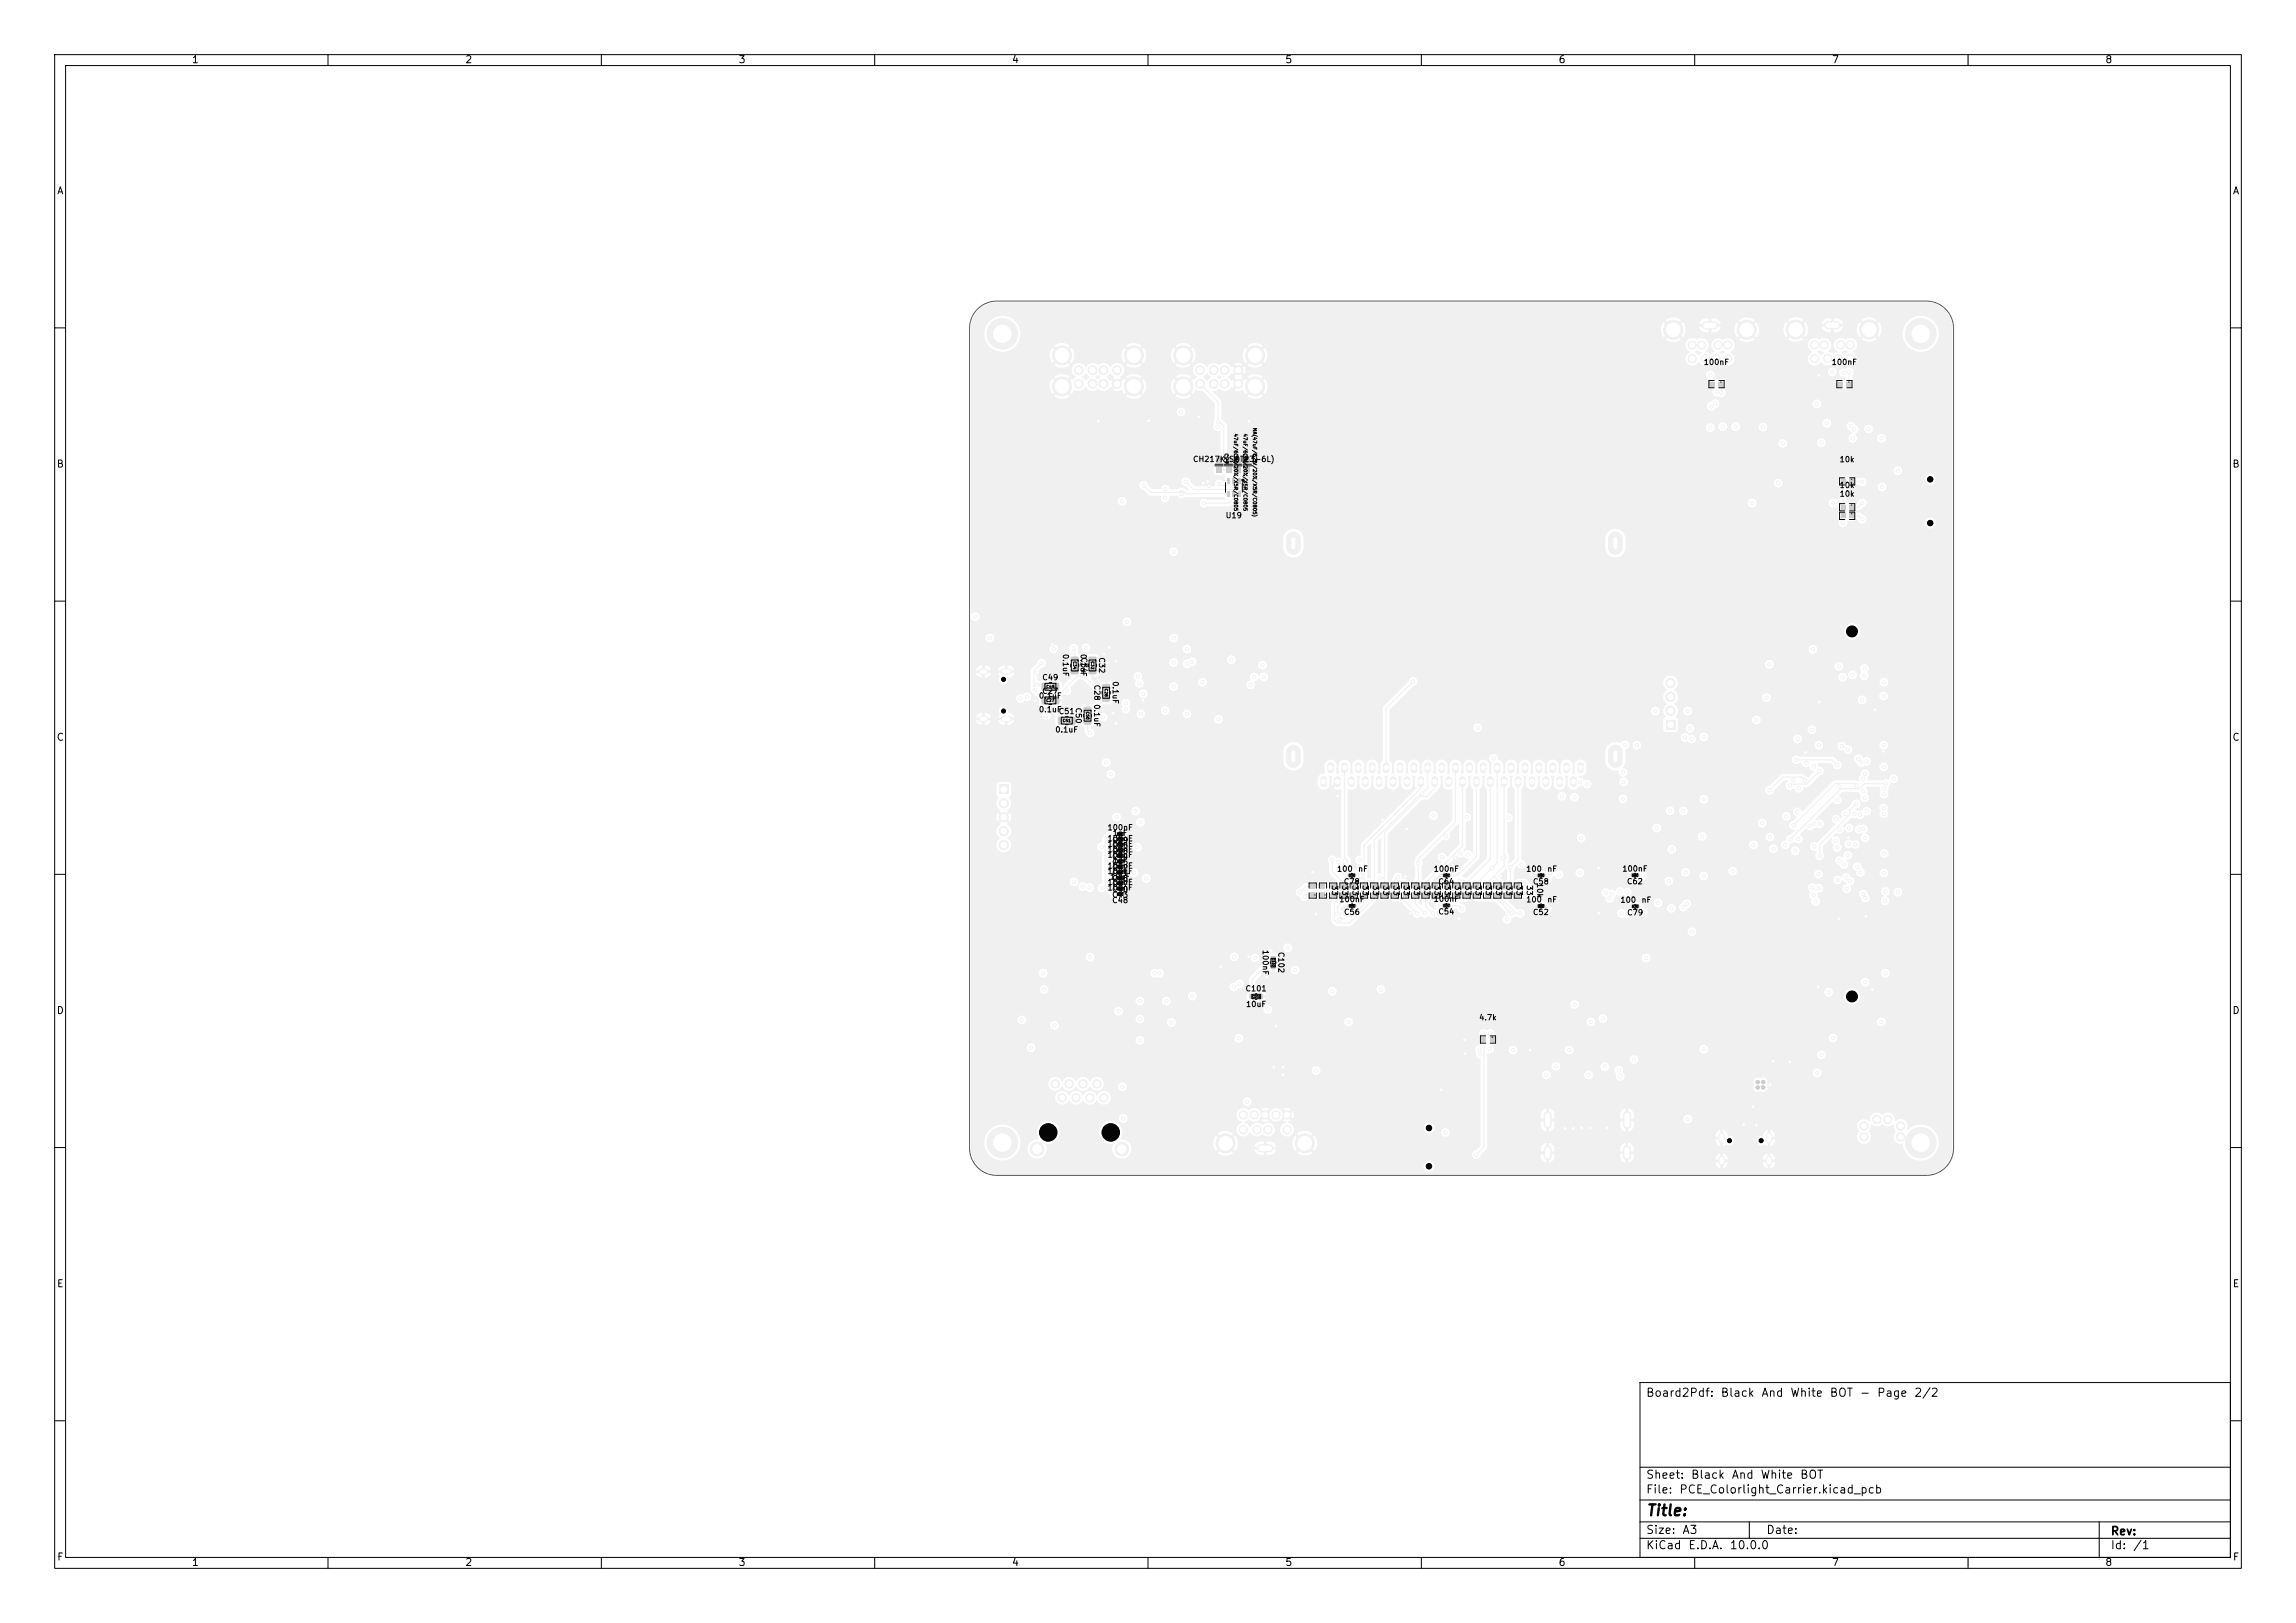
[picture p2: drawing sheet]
<svg xmlns="http://www.w3.org/2000/svg" width="420mm" height="297mm" viewBox="0 0 420 297" stroke-linecap="round" stroke-linejoin="round" font-family="sans-serif">
<defs><g id="words">
<text font-size="2" x="301" y="277.9">Title:</text>
<g font-size="1.5">
<text x="301" y="256">Board2Pdf:</text>
<text x="314.6" y="256">Black</text>
<text x="322.1" y="256">And</text>
<text x="327.4" y="256">White</text>
<text x="334.6" y="256">BOT</text>
<text x="340.1" y="256">-</text>
<text x="343.2" y="256">Page</text>
<text x="350" y="256">2/2</text>
<text x="301" y="273.7">File:</text>
<text x="301" y="271">Sheet:</text>
<text x="307.1" y="273.7">PCE_Colorlight_Carrier.kicad_pcb</text>
<text x="309.2" y="271">Black</text>
<text x="316.6" y="271">And</text>
<text x="321.9" y="271">White</text>
<text x="329.2" y="271">BOT</text>
<text x="301" y="281.1">Size:</text>
<text x="307.6" y="281.1">A3</text>
<text x="323" y="281.1">Date:</text>
<text x="386" y="281.3">Rev:</text>
<text x="301" y="283.9">KiCad</text>
<text x="308.7" y="283.9">E.D.A.</text>
<text x="316.3" y="283.9">10.0.0</text>
<text x="386" y="283.9">Id:</text>
<text x="390.1" y="283.9">/1</text>
</g>
<g font-size="1.3">
<text x="35" y="11.9">1</text>
<text x="85" y="11.9">2</text>
<text x="135" y="11.9">3</text>
<text x="185" y="11.9">4</text>
<text x="235" y="11.9">5</text>
<text x="285" y="11.9">6</text>
<text x="335" y="11.9">7</text>
<text x="385" y="11.9">8</text>
<text x="10.3" y="35.9">A</text>
<text x="408.3" y="35.9">A</text>
<text x="10.3" y="85.9">B</text>
<text x="408.2" y="85.9">B</text>
<text x="10.3" y="135.9">C</text>
<text x="408.2" y="135.9">C</text>
<text x="10.3" y="185.9">D</text>
<text x="408.2" y="185.9">D</text>
<text x="10.3" y="235.9">E</text>
<text x="408.3" y="235.9">E</text>
<text x="10.3" y="285.9">F</text>
<text x="35" y="286.9">1</text>
<text x="85" y="286.9">2</text>
<text x="135" y="286.9">3</text>
<text x="185" y="286.9">4</text>
<text x="235" y="286.9">5</text>
<text x="285" y="286.9">6</text>
<text x="335" y="286.9">7</text>
<text x="385" y="286.9">8</text>
<text x="408.3" y="285.9">F</text>
</g>
<g font-size="1">
<text x="311.6" y="67">100nF</text>
<text x="335" y="67">100nF</text>
<text x="218.1" y="84.8">CH217K(SOT23-6L)</text>
<text x="336.4" y="84.8">10k</text>
<text x="336.4" y="89.6">10k</text>
<text x="224.1" y="95.1">U19</text>
<text x="336.4" y="91.1">10k</text>
<text x="194.2" y="119.6" transform="rotate(90 194.2 119.6)">0.1uF</text>
<text x="197.4" y="119.6" transform="rotate(90 197.4 119.6)">0.1uF</text>
<text x="190.6" y="124.7">C49</text>
<text x="197.5" y="120.2" transform="rotate(90 197.5 120.2)">C34</text>
<text x="199.9" y="125.2" transform="rotate(90 199.9 125.2)">C28</text>
<text x="200.8" y="120.2" transform="rotate(90 200.8 120.2)">C32</text>
<text x="203.3" y="124.6" transform="rotate(90 203.3 124.6)">0.1uF</text>
<text x="189.9" y="130.6">0.1uF</text>
<text x="189.9" y="128.1">0.1uF</text>
<text x="190.6" y="127.2">C27</text>
<text x="193.6" y="130.9">C51</text>
<text x="196.5" y="129.4" transform="rotate(90 196.5 129.4)">C50</text>
<text x="199.9" y="128.8" transform="rotate(90 199.9 128.8)">0.1uF</text>
<text x="192.9" y="134.3">0.1uF</text>
<text x="202.5" y="154.2">100nF</text>
<text x="202.5" y="152.2">100nF</text>
<text x="202.5" y="155.2">100nF</text>
<text x="203.3" y="155.5">C35</text>
<text x="203.3" y="154.5">C39</text>
<text x="203.4" y="153.2">1uF</text>
<text x="202.5" y="160.2">100nF</text>
<text x="202.5" y="159.2">100nF</text>
<text x="202.5" y="157.2">100nF</text>
<text x="203" y="161.2">10uF</text>
<text x="203.3" y="161.5">C46</text>
<text x="203.3" y="159.5">C42</text>
<text x="203.3" y="156.5">C38</text>
<text x="203.3" y="160.5">C41</text>
<text x="203.3" y="157.5">C44</text>
<text x="203.3" y="158.5">C45</text>
<text x="203.4" y="158.2">1uF</text>
<text x="243.4" y="161.9" transform="rotate(90 243.4 161.9)">33</text>
<text x="244.5" y="159.8">100</text>
<text x="245.3" y="161.9" transform="rotate(90 245.3 161.9)">33</text>
<text x="247.2" y="161.9" transform="rotate(90 247.2 161.9)">33</text>
<text x="248.3" y="159.8">nF</text>
<text x="249" y="161.9" transform="rotate(90 249 161.9)">33</text>
<text x="250.9" y="161.9" transform="rotate(90 250.9 161.9)">33</text>
<text x="252.8" y="161.9" transform="rotate(90 252.8 161.9)">33</text>
<text x="254.7" y="161.9" transform="rotate(90 254.7 161.9)">33</text>
<text x="256.5" y="161.9" transform="rotate(90 256.5 161.9)">33</text>
<text x="258.4" y="161.9" transform="rotate(90 258.4 161.9)">33</text>
<text x="260.3" y="161.9" transform="rotate(90 260.3 161.9)">33</text>
<text x="262.2" y="159.8">100nF</text>
<text x="262.2" y="161.9" transform="rotate(90 262.2 161.9)">33</text>
<text x="264" y="161.9" transform="rotate(90 264 161.9)">33</text>
<text x="265.9" y="161.9" transform="rotate(90 265.9 161.9)">33</text>
<text x="267.8" y="161.9" transform="rotate(90 267.8 161.9)">33</text>
<text x="269.7" y="161.9" transform="rotate(90 269.7 161.9)">33</text>
<text x="271.5" y="161.9" transform="rotate(90 271.5 161.9)">33</text>
<text x="273.4" y="161.9" transform="rotate(90 273.4 161.9)">33</text>
<text x="275.3" y="161.9" transform="rotate(90 275.3 161.9)">33</text>
<text x="277.2" y="161.9" transform="rotate(90 277.2 161.9)">33</text>
<text x="279" y="161.9" transform="rotate(90 279 161.9)">33</text>
<text x="279.1" y="159.8">100</text>
<text x="280.9" y="161.5" transform="rotate(90 280.9 161.5)">10k</text>
<text x="282.9" y="159.8">nF</text>
<text x="296.7" y="159.7">100nF</text>
<text x="202.5" y="162.2">100nF</text>
<text x="202.5" y="163.2">100nF</text>
<text x="203.3" y="164.5">C43</text>
<text x="203.3" y="162.5">C47</text>
<text x="203.3" y="165.5">C48</text>
<text x="203.3" y="163.5">C40</text>
<text x="244.9" y="165.3">100nF</text>
<text x="245.7" y="162.1">C78</text>
<text x="245.7" y="167.7">C56</text>
<text x="262.2" y="165.3">100nF</text>
<text x="263" y="162.1">C64</text>
<text x="263" y="167.6">C54</text>
<text x="279.1" y="165.4">100</text>
<text x="280.3" y="162.1">C58</text>
<text x="280.3" y="167.7">C52</text>
<text x="282.9" y="165.4">nF</text>
<text x="296.3" y="165.4">100</text>
<text x="297.5" y="162.1">C62</text>
<text x="297.5" y="167.8">C79</text>
<text x="300.2" y="165.4">nF</text>
<text x="230.7" y="173.7" transform="rotate(90 230.7 173.7)">100nF</text>
<text x="233.6" y="174.1" transform="rotate(90 233.6 174.1)">C102</text>
<text x="227.7" y="181.7">C101</text>
<text x="227.8" y="184.5">10uF</text>
<text x="270.5" y="187">4.7k</text>
</g>
<g font-size=".7">
<text x="223.8" y="82.9" transform="rotate(90 223.8 82.9)">C29</text>
<text x="225.6" y="79.3" transform="rotate(90 225.6 79.3)">47uF/6.3V/20%/X5R/C0805</text>
<text x="225.6" y="82.9" transform="rotate(90 225.6 82.9)">C30</text>
<text x="227.3" y="79.3" transform="rotate(90 227.3 79.3)">47uF/6.3V/20%/X5R/C0805</text>
<text x="227.3" y="82.9" transform="rotate(90 227.3 82.9)">C31</text>
<text x="229" y="78.2" transform="rotate(90 229 78.2)">NA(47uF/6.3V/20%/X5R/C0805)</text>
<text x="229" y="82.9" transform="rotate(90 229 82.9)">C21</text>
</g>
<g font-size=".5">
<text x="196.2" y="121" transform="rotate(90 196.2 121)">C34</text>
<text x="199.5" y="121" transform="rotate(90 199.5 121)">C32</text>
<text x="202" y="126" transform="rotate(90 202 126)">C28</text>
<text x="191.3" y="128.5">C27</text>
<text x="191.3" y="126">C49</text>
<text x="198.6" y="130.2" transform="rotate(90 198.6 130.2)">C50</text>
<text x="194.3" y="132.2">C51</text>
</g>
<g font-size=".4">
<text x="232.6" y="175.3" transform="rotate(90 232.6 175.3)">C102</text>
<text x="229" y="182.7">C101</text>
</g>
<g font-size=".3">
<text x="204.5" y="153.8">C35</text>
<text x="204.5" y="154.8">C38</text>
<text x="204.5" y="152.8">C39</text>
<text x="204.5" y="155.8">C44</text>
<text x="204.5" y="160.8">C47</text>
<text x="204.5" y="159.8">C46</text>
<text x="204.5" y="157.8">C42</text>
<text x="204.5" y="161.8">C40</text>
<text x="204.5" y="158.8">C41</text>
<text x="204.5" y="156.8">C45</text>
<text x="246.9" y="160.4">C78</text>
<text x="264.2" y="160.4">C64</text>
<text x="281.5" y="160.4">C58</text>
<text x="298.7" y="160.4">C62</text>
<text x="204.5" y="162.8">C43</text>
<text x="204.5" y="163.8">C48</text>
<text x="246.9" y="166">C56</text>
<text x="264.2" y="165.9">C54</text>
<text x="281.5" y="166">C52</text>
<text x="298.7" y="166.1">C79</text>
</g>
</g></defs>
<g fill="#f0f0f0" stroke="#f0f0f0" stroke-width=".18">
<circle cx="183.3" cy="209.1" r="2.8"/>
<circle cx="322.5" cy="198" r=".3"/>
<circle cx="322.5" cy="199" r=".3"/>
<circle cx="321.5" cy="198" r=".31"/>
<circle cx="321.5" cy="199" r=".31"/>
<circle cx="191.8" cy="207.2" r="1.6"/>
<circle cx="203.2" cy="207.2" r="1.6"/>
<circle cx="201.9" cy="200.9" r=".76"/>
<circle cx="200.6" cy="198.3" r=".76"/>
<circle cx="199.4" cy="200.9" r=".76"/>
<circle cx="198.1" cy="198.3" r=".76"/>
<circle cx="196.8" cy="200.9" r=".76"/>
<circle cx="195.6" cy="198.3" r=".76"/>
<circle cx="194.3" cy="200.9" r=".76"/>
<circle cx="193" cy="198.3" r=".76"/>
<circle cx="205.2" cy="210.3" r="1.25"/>
<circle cx="189.7" cy="210.3" r="1.25"/>
<circle cx="351.3" cy="209.1" r="2.8"/>
<circle cx="353.1" cy="87.7" r=".5"/>
<circle cx="353.1" cy="95.7" r=".5"/>
<circle cx="197.3" cy="70.2" r=".8"/>
<circle cx="199.8" cy="70.2" r=".8"/>
<circle cx="201.8" cy="70.2" r=".8"/>
<circle cx="204.3" cy="70.2" r=".8"/>
<circle cx="197.3" cy="67.7" r=".8"/>
<circle cx="199.8" cy="67.7" r=".8"/>
<circle cx="201.8" cy="67.7" r=".8"/>
<circle cx="204.3" cy="67.7" r=".8"/>
<circle cx="207.4" cy="65" r="1.75"/>
<circle cx="207.4" cy="70.7" r="1.75"/>
<circle cx="194.3" cy="70.7" r="1.75"/>
<circle cx="194.3" cy="65" r="1.75"/>
<circle cx="322.2" cy="208.7" r=".37"/>
<circle cx="316.4" cy="208.7" r=".37"/>
<circle cx="261.4" cy="213.4" r=".5"/>
<circle cx="261.4" cy="206.4" r=".5"/>
<circle cx="351.3" cy="61.1" r="2.8"/>
</g>
<g fill="none" stroke="#f0f0f0" stroke-width="1.2">
<path d="M242.1 142.6v.8M243.4 140.1v.8M244.7 142.6v.8M245.9 140.1v.8M247.2 142.6v.8M248.5 140.1v.8M249.7 142.6v.8M251 140.1v.8M252.3 142.6v.8M253.5 140.1v.8M254.8 142.6v.8M256.1 140.1v.8"/>
<path d="M257.4 142.6v.8M258.6 140.1v.8M259.9 142.6v.8M261.2 140.1v.8M262.4 142.6v.8M263.7 140.1v.8M265 142.6v.8M266.2 140.1v.8M267.5 142.6v.8M268.8 140.1v.8M270.1 142.6v.8M271.3 140.1v.8"/>
<path d="M272.6 142.6v.8M273.9 140.1v.8M275.1 142.6v.8M276.4 140.1v.8M277.7 142.6v.8M278.9 140.1v.8M280.2 142.6v.8M281.5 140.1v.8M282.8 142.6v.8M284 140.1v.8M285.3 142.6v.8M286.6 140.1v.8"/>
<path d="M287.8 142.6v.8M289.1 140.1v.8M314.9 207.8v.8M314.9 212.1v.6M323.6 207.8v.8M323.6 212.1v.6"/>
</g>
<path d="M236.6 98.6v1.6M295.5 98.6v1.6M236.6 137.6v1.6M295.5 137.6v1.6" fill="none" stroke="#f0f0f0" stroke-width="2.7"/>
<path d="M304.7 131.8h1.7v1.7h-1.7z" fill="#f0f0f0"/>
<g fill="#f0f0f0" stroke="#f0f0f0" stroke-width=".18">
<circle cx="305.6" cy="130.1" r=".85"/>
<circle cx="305.6" cy="127.5" r=".85"/>
<circle cx="305.6" cy="125" r=".85"/>
<circle cx="229.9" cy="206.7" r=".75"/>
<circle cx="231.9" cy="206.7" r=".75"/>
<circle cx="227.4" cy="206.7" r=".75"/>
<circle cx="229.4" cy="204" r=".75"/>
<circle cx="231.4" cy="204" r=".75"/>
<circle cx="235.4" cy="206.7" r=".75"/>
<circle cx="227.4" cy="204" r=".75"/>
<circle cx="233.4" cy="204" r=".75"/>
<circle cx="235.4" cy="204" r=".75"/>
<circle cx="224.2" cy="209.2" r="1.75"/>
<circle cx="238.7" cy="209.2" r="1.75"/>
<circle cx="338.8" cy="115.5" r="1"/>
<circle cx="338.8" cy="182.3" r="1"/>
</g>
<path d="M230.7 210.1h1.5" fill="none" stroke="#f0f0f0" stroke-width="1.5"/>
<path d="M182.8 143.6h1.7v1.7h-1.7z" fill="#f0f0f0"/>
<g fill="#f0f0f0" stroke="#f0f0f0" stroke-width=".18">
<circle cx="183.6" cy="147" r=".85"/>
<circle cx="183.6" cy="149.6" r=".85"/>
<circle cx="183.6" cy="152.1" r=".85"/>
<circle cx="183.6" cy="154.6" r=".85"/>
<circle cx="341" cy="208.1" r=".76"/>
<circle cx="341" cy="206.1" r=".76"/>
<circle cx="347.7" cy="208.1" r=".76"/>
<circle cx="347.7" cy="206.1" r=".76"/>
<circle cx="343.3" cy="204.9" r=".76"/>
<circle cx="345.3" cy="204.9" r=".76"/>
<circle cx="314.3" cy="63.1" r=".75"/>
<circle cx="311.3" cy="63.1" r=".75"/>
<circle cx="316" cy="63.1" r=".75"/>
<circle cx="309.5" cy="63.1" r=".75"/>
<circle cx="316" cy="65.6" r=".75"/>
<circle cx="309.5" cy="65.6" r=".75"/>
<circle cx="311.9" cy="65.7" r=".75"/>
<circle cx="313.9" cy="65.6" r=".75"/>
<circle cx="306.1" cy="60.4" r="1.75"/>
<circle cx="319.5" cy="60.4" r="1.75"/>
<circle cx="336.7" cy="63.1" r=".75"/>
<circle cx="333.7" cy="63.1" r=".75"/>
<circle cx="338.4" cy="63.1" r=".75"/>
<circle cx="331.9" cy="63.1" r=".75"/>
<circle cx="338.4" cy="65.6" r=".75"/>
<circle cx="331.9" cy="65.6" r=".75"/>
<circle cx="334.3" cy="65.6" r=".75"/>
<circle cx="336.3" cy="65.6" r=".75"/>
<circle cx="328.5" cy="60.3" r="1.75"/>
<circle cx="341.9" cy="60.3" r="1.75"/>
<circle cx="183.3" cy="61.1" r="2.8"/>
<circle cx="183.6" cy="130.1" r=".37"/>
<circle cx="183.6" cy="124.3" r=".37"/>
<circle cx="219.5" cy="70.2" r=".8"/>
<circle cx="222" cy="70.2" r=".8"/>
<circle cx="224" cy="70.2" r=".8"/>
<circle cx="226.5" cy="70.2" r=".8"/>
<circle cx="219.5" cy="67.7" r=".8"/>
<circle cx="222" cy="67.7" r=".8"/>
<circle cx="224" cy="67.7" r=".8"/>
<circle cx="226.5" cy="67.7" r=".8"/>
<circle cx="229.6" cy="65" r="1.75"/>
<circle cx="229.6" cy="70.7" r="1.75"/>
<circle cx="216.4" cy="70.7" r="1.75"/>
<circle cx="216.4" cy="65" r="1.75"/>
</g>
<path d="M312 59.6h1.5M334.4 59.5h1.5M283.1 204v1.9M283.1 210.4v1.2M297.6 204v1.9M297.6 210.4v1.2" fill="none" stroke="#f0f0f0" stroke-width="1.5"/>
<path d="M179.6 122.9h.6M179.6 131.5h.6M183.7 122.9h.8M183.7 131.5h.8" fill="none" stroke="#f0f0f0" stroke-width="1.2"/>
<g fill="#f0f0f0">
<path d="M205.2 162.4h.4v.5h-.4z"/>
<path d="M204.2 162.4h.5v.5h-.5z"/>
<path d="M205.2 160.4h.4v.5h-.4z"/>
<path d="M204.2 160.4h.5v.5h-.5z"/>
<path d="M254.7 163.3h.9v.8h-.9z"/>
<path d="M254.7 161.8h.9v.8h-.9z"/>
<path d="M256.6 163.3h.8v.8h-.8z"/>
<path d="M256.6 161.8h.8v.8h-.8z"/>
<path d="M299.4 165.6h.4v.5h-.4z"/>
<path d="M298.4 165.6h.5v.5h-.5z"/>
<path d="M201.7 127.3h1.3v1h-1.3z"/>
<path d="M201.7 125.2h1.3v1.1h-1.3z"/>
<path d="M195.9 120.2h1.3v1.1h-1.3z"/>
<path d="M195.9 122.3h1.3v1h-1.3z"/>
<path d="M251 163.3h.8v.8h-.8z"/>
<path d="M251 161.8h.8v.8h-.8z"/>
<path d="M273.5 163.3h.8v.8h-.8z"/>
<path d="M273.5 161.8h.8v.8h-.8z"/>
<path d="M314.3 69.9h.8v.8h-.8z"/>
<path d="M312.8 69.9h.8v.8h-.8z"/>
<path d="M247.5 159.9h.5v.6h-.5z"/>
<path d="M246.6 159.9h.4v.6h-.4z"/>
<path d="M338.2 87.7h.8v.8h-.8z"/>
<path d="M336.7 87.7h.8v.8h-.8z"/>
<path d="M232.5 175h.8v.8h-.8z"/>
<path d="M232.5 176.6h.8v.7h-.8z"/>
<path d="M272.5 189.8h.8v.9h-.8z"/>
<path d="M271 189.8h.8v.9h-.8z"/>
<path d="M198.3 131.5h1.3v1h-1.3z"/>
<path d="M198.3 129.4h1.3v1.1h-1.3z"/>
<path d="M239.7 163.3h.9v.8h-.9z"/>
<path d="M239.7 161.8h.9v.8h-.9z"/>
<path d="M245.3 163.3h.9v.8h-.9z"/>
<path d="M245.3 161.8h.9v.8h-.9z"/>
<path d="M226 83.7h1v1h-1z"/>
<path d="M226 85.5h1v.9h-1z"/>
<path d="M247.6 165.5h.4v.5h-.4z"/>
<path d="M246.6 165.5h.5v.5h-.5z"/>
<path d="M269.7 163.3h.9v.8h-.9z"/>
<path d="M269.7 161.8h.9v.8h-.9z"/>
<path d="M271.6 163.3h.9v.8h-.9z"/>
<path d="M271.6 161.8h.9v.8h-.9z"/>
<path d="M205.2 159.4h.4v.5h-.4z"/>
<path d="M204.2 159.4h.5v.5h-.5z"/>
<path d="M267.8 163.3h.9v.8h-.9z"/>
<path d="M267.8 161.8h.9v.8h-.9z"/>
<path d="M264.1 163.3h.8v.8h-.8z"/>
<path d="M264.1 161.8h.8v.8h-.8z"/>
<path d="M337.7 69.9h.8v.8h-.8z"/>
<path d="M336.2 69.9h.8v.8h-.8z"/>
<path d="M228.6 182h.8v.8h-.8z"/>
<path d="M230.2 182h.7v.8h-.7z"/>
<path d="M205.2 163.4h.4v.5h-.4z"/>
<path d="M204.2 163.4h.5v.5h-.5z"/>
<path d="M264.8 159.9h.5v.6h-.5z"/>
<path d="M263.9 159.9h.4v.6h-.4z"/>
<path d="M299.3 159.9h.5v.5h-.5z"/>
<path d="M298.4 159.9h.4v.5h-.4z"/>
<path d="M205.2 157.4h.4v.5h-.4z"/>
<path d="M204.2 157.4h.5v.5h-.5z"/>
<path d="M260.3 163.3h.9v.8h-.9z"/>
<path d="M260.3 161.8h.9v.8h-.9z"/>
<path d="M205.2 161.4h.4v.5h-.4z"/>
<path d="M204.2 161.4h.5v.5h-.5z"/>
<path d="M190.6 127.5h1v1.3h-1z"/>
<path d="M192.7 127.5h1v1.3h-1z"/>
<path d="M277.2 163.3h.9v.8h-.9z"/>
<path d="M277.2 161.8h.9v.8h-.9z"/>
<path d="M226.4 87.5h.5v1.1h-.5z"/>
<path d="M225.4 87.5h.6v1.1h-.6z"/>
<path d="M224.5 87.5h.5v1.1h-.5z"/>
<path d="M224.5 89.8h.5v1.1h-.5z"/>
<path d="M225.4 89.8h.6v1.1h-.6z"/>
<path d="M226.4 89.8h.5v1.1h-.5z"/>
<path d="M241.6 163.3h.8v.8h-.8z"/>
<path d="M241.6 161.8h.8v.8h-.8z"/>
<path d="M190.6 125h1v1.3h-1z"/>
<path d="M192.7 125h1v1.3h-1z"/>
<path d="M205.2 153.4h.4v.5h-.4z"/>
<path d="M204.2 153.4h.5v.5h-.5z"/>
<path d="M262.2 163.3h.9v.8h-.9z"/>
<path d="M262.2 161.8h.9v.8h-.9z"/>
<path d="M205.2 154.4h.4v.5h-.4z"/>
<path d="M204.2 154.4h.5v.5h-.5z"/>
<path d="M227.7 83.7h1v1h-1z"/>
<path d="M227.7 85.5h1v.9h-1z"/>
<path d="M282.1 159.9h.5v.6h-.5z"/>
<path d="M281.2 159.9h.4v.6h-.4z"/>
<path d="M247.2 163.3h.9v.8h-.9z"/>
<path d="M247.2 161.8h.9v.8h-.9z"/>
<path d="M205.2 152.4h.4v.5h-.4z"/>
<path d="M204.2 152.4h.5v.5h-.5z"/>
<path d="M275.3 163.3h.9v.8h-.9z"/>
<path d="M275.3 161.8h.9v.8h-.9z"/>
<path d="M224.2 83.7h1v1h-1z"/>
<path d="M224.2 85.5h1v.9h-1z"/>
<path d="M266 163.3h.8v.8h-.8z"/>
<path d="M266 161.8h.8v.8h-.8z"/>
<path d="M282.1 165.5h.5v.6h-.5z"/>
<path d="M281.2 165.5h.4v.6h-.4z"/>
<path d="M249.1 163.3h.8v.8h-.8z"/>
<path d="M249.1 161.8h.8v.8h-.8z"/>
<path d="M243.4 163.3h.9v.8h-.9z"/>
<path d="M243.4 161.8h.9v.8h-.9z"/>
<path d="M258.5 163.3h.8v.8h-.8z"/>
<path d="M258.5 161.8h.8v.8h-.8z"/>
<path d="M338.2 94h.8v.8h-.8z"/>
<path d="M336.7 94h.8v.8h-.8z"/>
<path d="M338.2 92.4h.8v.9h-.8z"/>
<path d="M336.7 92.4h.8v.9h-.8z"/>
<path d="M205.2 158.4h.4v.5h-.4z"/>
<path d="M204.2 158.4h.5v.5h-.5z"/>
<path d="M264.8 165.4h.5v.6h-.5z"/>
<path d="M263.9 165.4h.4v.6h-.4z"/>
<path d="M222.5 83.7h1v1h-1z"/>
<path d="M222.5 85.5h1v.9h-1z"/>
<path d="M205.2 155.4h.4v.5h-.4z"/>
<path d="M204.2 155.4h.5v.5h-.5z"/>
<path d="M205.2 156.4h.4v.5h-.4z"/>
<path d="M204.2 156.4h.5v.5h-.5z"/>
<path d="M199.2 120.2h1.3v1.1h-1.3z"/>
<path d="M199.2 122.3h1.3v1h-1.3z"/>
<path d="M193.6 131.2h1v1.3h-1z"/>
<path d="M195.7 131.2h1v1.3h-1z"/>
<path d="M252.8 163.3h.9v.8h-.9z"/>
<path d="M252.8 161.8h.9v.8h-.9z"/>
</g>
<g fill="#f0f0f0" stroke="#f0f0f0" stroke-width=".18">
<circle cx="240.8" cy="195.9" r=".3"/>
<circle cx="296.4" cy="197" r=".3"/>
<circle cx="257.3" cy="151.7" r=".3"/>
<circle cx="292.5" cy="167.1" r=".3"/>
<circle cx="322" cy="198.5" r=".3"/>
<circle cx="332.8" cy="128.5" r=".3"/>
<circle cx="274.5" cy="160.3" r=".3"/>
<circle cx="268" cy="192.8" r=".3"/>
<circle cx="225.7" cy="89" r=".3"/>
<circle cx="266.2" cy="157" r=".3"/>
<circle cx="189.8" cy="123.1" r=".3"/>
<circle cx="290.9" cy="206.4" r=".3"/>
<circle cx="204.1" cy="121" r=".3"/>
<circle cx="283.2" cy="167.7" r=".3"/>
<circle cx="263.6" cy="199.4" r=".3"/>
<circle cx="233.4" cy="187.7" r=".3"/>
<circle cx="343" cy="129.9" r=".3"/>
<circle cx="332.7" cy="68.7" r=".3"/>
<circle cx="323.8" cy="198.5" r=".3"/>
<circle cx="245.9" cy="157.6" r=".3"/>
<circle cx="220.9" cy="88.1" r=".3"/>
<circle cx="203.6" cy="130.5" r=".3"/>
<circle cx="266.9" cy="168.1" r=".3"/>
<circle cx="220.1" cy="88.4" r=".3"/>
<circle cx="210.1" cy="77" r=".3"/>
<circle cx="240.1" cy="159.6" r=".3"/>
<circle cx="200.9" cy="124.4" r=".3"/>
<circle cx="320.7" cy="202.5" r=".3"/>
<circle cx="244.7" cy="145.7" r=".3"/>
<circle cx="201.9" cy="119.7" r=".3"/>
<circle cx="195.2" cy="130.4" r=".3"/>
<circle cx="336.4" cy="168.1" r=".3"/>
<circle cx="332.6" cy="180.6" r=".3"/>
<circle cx="209.1" cy="128.1" r=".3"/>
<circle cx="240.7" cy="167.2" r=".3"/>
<circle cx="245" cy="168.3" r=".3"/>
<circle cx="257.1" cy="160.4" r=".3"/>
<circle cx="221.2" cy="88.9" r=".3"/>
<circle cx="258" cy="167.1" r=".3"/>
<circle cx="267.9" cy="190.3" r=".3"/>
<circle cx="341.3" cy="167.7" r=".3"/>
<circle cx="192.5" cy="117.9" r=".3"/>
<circle cx="233" cy="195.3" r=".3"/>
<circle cx="321.3" cy="205.9" r=".3"/>
<circle cx="202.9" cy="118.5" r=".3"/>
<circle cx="319" cy="205.8" r=".3"/>
<circle cx="228.5" cy="77.1" r=".3"/>
<circle cx="252.9" cy="150" r=".3"/>
<circle cx="207.2" cy="161" r=".3"/>
<circle cx="189.3" cy="128.3" r=".3"/>
<circle cx="293.9" cy="206.4" r=".3"/>
<circle cx="203.7" cy="128.3" r=".3"/>
<circle cx="344.5" cy="137.5" r=".3"/>
<circle cx="234.7" cy="195.3" r=".3"/>
<circle cx="231.7" cy="178.8" r=".3"/>
<circle cx="342.5" cy="181.1" r=".3"/>
<circle cx="204.1" cy="132.4" r=".3"/>
<circle cx="205" cy="150.7" r=".3"/>
<circle cx="219.3" cy="76.3" r=".3"/>
<circle cx="289.3" cy="206.4" r=".3"/>
<circle cx="287.8" cy="206.5" r=".3"/>
<circle cx="286.3" cy="206.5" r=".3"/>
<circle cx="324.4" cy="194.2" r=".3"/>
<circle cx="231" cy="180.9" r=".3"/>
<circle cx="279.9" cy="192.2" r=".3"/>
<circle cx="200.9" cy="77.1" r=".3"/>
<circle cx="228.4" cy="175.1" r=".3"/>
<circle cx="338.1" cy="153.3" r=".3"/>
<circle cx="203" cy="158.5" r=".3"/>
<circle cx="234.7" cy="196.7" r=".3"/>
<circle cx="327.4" cy="194.3" r=".3"/>
<circle cx="292.4" cy="158.8" r=".3"/>
<circle cx="234.4" cy="176" r=".3"/>
<circle cx="223.3" cy="176.9" r=".3"/>
<circle cx="330.3" cy="137.7" r=".3"/>
<circle cx="202.5" cy="121.3" r=".3"/>
<circle cx="275.6" cy="167.2" r=".3"/>
<circle cx="207.5" cy="159.7" r=".3"/>
<circle cx="203.6" cy="156.2" r=".3"/>
<circle cx="208.6" cy="150.5" r=".3"/>
<circle cx="228.1" cy="201.6" r=".3"/>
<circle cx="320.5" cy="92.1" r=".3"/>
<circle cx="248.7" cy="159.5" r=".3"/>
<circle cx="267.3" cy="166.2" r=".3"/>
<circle cx="214.7" cy="101" r=".3"/>
<circle cx="338.9" cy="80.2" r=".3"/>
<circle cx="305.8" cy="155.4" r=".3"/>
<circle cx="247.1" cy="167.2" r=".3"/>
<circle cx="283.1" cy="166.3" r=".3"/>
<circle cx="335.3" cy="92.1" r=".3"/>
<circle cx="300.6" cy="167" r=".3"/>
<circle cx="270" cy="211.3" r=".3"/>
<circle cx="192.8" cy="118.7" r=".3"/>
<circle cx="214.7" cy="116.8" r=".3"/>
<circle cx="206" cy="129.8" r=".3"/>
<circle cx="196.3" cy="119.4" r=".3"/>
<circle cx="217.1" cy="130.6" r=".3"/>
<circle cx="181.1" cy="116.7" r=".3"/>
<circle cx="225.3" cy="120.7" r=".3"/>
<circle cx="193.5" cy="130.2" r=".3"/>
<circle cx="196.4" cy="118.6" r=".3"/>
<circle cx="196.5" cy="130.4" r=".3"/>
<circle cx="214.7" cy="121.2" r=".3"/>
<circle cx="220" cy="124.8" r=".3"/>
<circle cx="217.1" cy="118.8" r=".3"/>
<circle cx="218.1" cy="182.3" r=".3"/>
<circle cx="178.4" cy="112.8" r=".3"/>
<circle cx="199.4" cy="134.1" r=".3"/>
<circle cx="217.1" cy="121.5" r=".3"/>
<circle cx="208.1" cy="123.8" r=".3"/>
<circle cx="189.7" cy="125.3" r=".3"/>
<circle cx="226.6" cy="190" r=".3"/>
<circle cx="329.1" cy="144.3" r=".3"/>
<circle cx="308.3" cy="159.6" r=".3"/>
<circle cx="308.7" cy="204.8" r=".3"/>
<circle cx="222.8" cy="77.2" r=".3"/>
<circle cx="216" cy="75.4" r=".3"/>
<circle cx="331.6" cy="118.8" r=".3"/>
<circle cx="332.1" cy="165" r=".3"/>
<circle cx="344.8" cy="164.8" r=".3"/>
<circle cx="264.4" cy="207.2" r=".3"/>
<circle cx="216.1" cy="90.4" r=".3"/>
<circle cx="222.7" cy="78.1" r=".3"/>
<circle cx="276.8" cy="192.2" r=".3"/>
<circle cx="272.5" cy="192" r=".3"/>
<circle cx="272.6" cy="189.1" r=".3"/>
<circle cx="340.8" cy="144.8" r=".3"/>
<circle cx="285.7" cy="145.7" r=".3"/>
<circle cx="270.7" cy="192.1" r=".3"/>
<circle cx="335.3" cy="190" r=".3"/>
<circle cx="270.8" cy="193" r=".3"/>
<circle cx="344.6" cy="145.3" r=".3"/>
<circle cx="296.9" cy="146.2" r=".3"/>
<circle cx="271.3" cy="189.1" r=".3"/>
<circle cx="341.1" cy="146" r=".3"/>
<circle cx="198.1" cy="162.2" r=".3"/>
<circle cx="305.7" cy="166.2" r=".3"/>
<circle cx="331.7" cy="163.9" r=".3"/>
<circle cx="341.2" cy="164.3" r=".3"/>
<circle cx="344.2" cy="80.2" r=".3"/>
<circle cx="344.9" cy="163.2" r=".3"/>
<circle cx="315.1" cy="78.1" r=".3"/>
<circle cx="248.7" cy="157.4" r=".3"/>
<circle cx="263.8" cy="156.9" r=".3"/>
<circle cx="332.7" cy="162.5" r=".3"/>
<circle cx="336.5" cy="157.5" r=".3"/>
<circle cx="334.2" cy="77.4" r=".3"/>
<circle cx="213.1" cy="130" r=".3"/>
<circle cx="206" cy="128.7" r=".3"/>
<circle cx="316.9" cy="159.4" r=".3"/>
<circle cx="339.5" cy="147.1" r=".3"/>
<circle cx="232.1" cy="174.4" r=".3"/>
<circle cx="332.9" cy="156.6" r=".3"/>
<circle cx="235.6" cy="173.4" r=".3"/>
<circle cx="320.8" cy="154.6" r=".3"/>
<circle cx="340.2" cy="149.1" r=".3"/>
<circle cx="331.8" cy="150.7" r=".3"/>
<circle cx="344.6" cy="147.9" r=".3"/>
<circle cx="229.6" cy="175.3" r=".3"/>
<circle cx="229" cy="180.6" r=".3"/>
<circle cx="341.2" cy="179.7" r=".3"/>
<circle cx="231.9" cy="184.7" r=".3"/>
<circle cx="344.6" cy="148.9" r=".3"/>
<circle cx="236.9" cy="177.5" r=".3"/>
<circle cx="323.8" cy="153.2" r=".3"/>
<circle cx="268.5" cy="156.4" r=".3"/>
<circle cx="252.6" cy="181.1" r=".3"/>
<circle cx="328.8" cy="148.6" r=".3"/>
<circle cx="225.7" cy="180.6" r=".3"/>
<circle cx="346.4" cy="142.5" r=".3"/>
<circle cx="344.9" cy="178.1" r=".3"/>
<circle cx="345" cy="143.4" r=".3"/>
<circle cx="226.7" cy="180" r=".3"/>
<circle cx="327.5" cy="153.6" r=".3"/>
<circle cx="307.9" cy="166" r=".3"/>
<circle cx="328.1" cy="151" r=".3"/>
<circle cx="225.8" cy="175.1" r=".3"/>
<circle cx="339.6" cy="143.7" r=".3"/>
<circle cx="190.8" cy="178.1" r=".3"/>
<circle cx="191" cy="181.1" r=".3"/>
<circle cx="192.9" cy="187.6" r=".3"/>
<circle cx="186.9" cy="186.6" r=".3"/>
<circle cx="188.6" cy="191.7" r=".3"/>
<circle cx="205.5" cy="204.7" r=".3"/>
<circle cx="205.3" cy="198.9" r=".3"/>
<circle cx="337.7" cy="160.6" r=".3"/>
<circle cx="322.5" cy="78.2" r=".3"/>
<circle cx="313" cy="74.4" r=".3"/>
<circle cx="265.4" cy="164.2" r=".3"/>
<circle cx="267.4" cy="163.1" r=".3"/>
<circle cx="263.2" cy="167.2" r=".3"/>
<circle cx="261.7" cy="163.7" r=".3"/>
<circle cx="262.1" cy="167.2" r=".3"/>
<circle cx="260.7" cy="167.1" r=".3"/>
<circle cx="257.9" cy="164.2" r=".3"/>
<circle cx="259.2" cy="167.2" r=".3"/>
<circle cx="344.6" cy="140.3" r=".3"/>
<circle cx="262.2" cy="149.2" r=".3"/>
<circle cx="255.7" cy="160.5" r=".3"/>
<circle cx="336.1" cy="140" r=".3"/>
<circle cx="328.6" cy="139.1" r=".3"/>
<circle cx="297.3" cy="136.3" r=".3"/>
<circle cx="255.9" cy="161.4" r=".3"/>
<circle cx="259.4" cy="158" r=".3"/>
<circle cx="339.2" cy="149" r=".3"/>
<circle cx="259.7" cy="163" r=".3"/>
<circle cx="268.3" cy="149.5" r=".3"/>
<circle cx="305.5" cy="148.4" r=".3"/>
<circle cx="261.7" cy="162.2" r=".3"/>
<circle cx="341.4" cy="139.3" r=".3"/>
<circle cx="263.6" cy="162.5" r=".3"/>
<circle cx="308.2" cy="134.9" r=".3"/>
<circle cx="344.6" cy="136.4" r=".3"/>
<circle cx="309.1" cy="133.3" r=".3"/>
<circle cx="265.4" cy="161.9" r=".3"/>
<circle cx="331.8" cy="140.3" r=".3"/>
<circle cx="267" cy="161.1" r=".3"/>
<circle cx="283.1" cy="160.9" r=".3"/>
<circle cx="338.2" cy="68.1" r=".3"/>
<circle cx="300.5" cy="160.2" r=".3"/>
<circle cx="248.9" cy="160.3" r=".3"/>
<circle cx="314.9" cy="71.9" r=".3"/>
<circle cx="266.4" cy="159.6" r=".3"/>
<circle cx="209.2" cy="88.8" r=".3"/>
<circle cx="223" cy="88.6" r=".3"/>
<circle cx="216.9" cy="88.2" r=".3"/>
<circle cx="203.2" cy="141.7" r=".3"/>
<circle cx="213.2" cy="89.5" r=".3"/>
<circle cx="202.3" cy="139.5" r=".3"/>
<circle cx="213.1" cy="91.1" r=".3"/>
<circle cx="187.9" cy="127.5" r=".3"/>
<circle cx="208.4" cy="125.1" r=".3"/>
<circle cx="340.7" cy="95" r=".3"/>
<circle cx="338.2" cy="151.5" r=".3"/>
<circle cx="340.7" cy="92" r=".3"/>
<circle cx="337.6" cy="148.9" r=".3"/>
<circle cx="340.6" cy="88.2" r=".3"/>
<circle cx="336.1" cy="146.4" r=".3"/>
<circle cx="202.9" cy="157.5" r=".3"/>
<circle cx="201.5" cy="155" r=".3"/>
<circle cx="204.5" cy="164.4" r=".3"/>
<circle cx="203.7" cy="160.7" r=".3"/>
<circle cx="202.7" cy="161.1" r=".3"/>
<circle cx="196.5" cy="161.4" r=".3"/>
<circle cx="209.7" cy="160.8" r=".3"/>
<circle cx="311.7" cy="160.3" r=".3"/>
<circle cx="201.6" cy="162.5" r=".3"/>
<circle cx="199.3" cy="162.4" r=".3"/>
<circle cx="308.5" cy="165.4" r=".3"/>
<circle cx="207.8" cy="148.4" r=".3"/>
<circle cx="204.3" cy="149.5" r=".3"/>
<circle cx="347.2" cy="86.1" r=".3"/>
<circle cx="312.9" cy="78.3" r=".3"/>
<circle cx="347.2" cy="163.3" r=".3"/>
<circle cx="337.8" cy="162.7" r=".3"/>
<circle cx="202.8" cy="153.7" r=".3"/>
<circle cx="332.9" cy="150.8" r=".3"/>
<circle cx="209.1" cy="127" r=".3"/>
<circle cx="186.7" cy="127.8" r=".3"/>
<circle cx="264.5" cy="153" r=".3"/>
<circle cx="344.7" cy="144.3" r=".3"/>
<circle cx="246.7" cy="187" r=".3"/>
<circle cx="336.1" cy="161" r=".3"/>
<circle cx="338.6" cy="78" r=".3"/>
<circle cx="338" cy="156.5" r=".3"/>
<circle cx="339.7" cy="158.6" r=".3"/>
<circle cx="339.2" cy="78.6" r=".3"/>
<circle cx="341.8" cy="78.5" r=".3"/>
<circle cx="340.3" cy="159.7" r=".3"/>
<circle cx="335.2" cy="68.1" r=".3"/>
<circle cx="337.2" cy="68.2" r=".3"/>
<circle cx="336.5" cy="151.8" r=".3"/>
<circle cx="282.9" cy="196.7" r=".3"/>
<circle cx="305.2" cy="161.2" r=".3"/>
<circle cx="296.1" cy="195.9" r=".3"/>
<circle cx="339.4" cy="154.5" r=".3"/>
<circle cx="332.4" cy="196.3" r=".3"/>
<circle cx="248.6" cy="163.1" r=".3"/>
<circle cx="244.9" cy="164.4" r=".3"/>
<circle cx="246" cy="167.2" r=".3"/>
<circle cx="244.6" cy="167.2" r=".3"/>
<circle cx="246.6" cy="163.8" r=".3"/>
<circle cx="242.9" cy="163.7" r=".3"/>
<circle cx="241.1" cy="163.7" r=".3"/>
<circle cx="238.6" cy="164.1" r=".3"/>
<circle cx="258.5" cy="124.7" r=".3"/>
<circle cx="237.8" cy="163.3" r=".3"/>
<circle cx="336.3" cy="143.9" r=".3"/>
<circle cx="337.1" cy="123.9" r=".3"/>
<circle cx="311.7" cy="146.3" r=".3"/>
<circle cx="241.1" cy="162.2" r=".3"/>
<circle cx="330.2" cy="142.8" r=".3"/>
<circle cx="323.7" cy="144.6" r=".3"/>
<circle cx="242.9" cy="162.6" r=".3"/>
<circle cx="288" cy="145.9" r=".3"/>
<circle cx="243.7" cy="157.3" r=".3"/>
<circle cx="328" cy="142.7" r=".3"/>
<circle cx="289" cy="143.1" r=".3"/>
<circle cx="244.8" cy="162.5" r=".3"/>
<circle cx="340.8" cy="142.5" r=".3"/>
<circle cx="244.9" cy="157.8" r=".3"/>
<circle cx="289.2" cy="153.4" r=".3"/>
<circle cx="303.1" cy="151.5" r=".3"/>
<circle cx="250.4" cy="161.5" r=".3"/>
<circle cx="260.1" cy="145.2" r=".3"/>
<circle cx="341.2" cy="141.6" r=".3"/>
<circle cx="273.2" cy="138.8" r=".3"/>
<circle cx="252.5" cy="160.6" r=".3"/>
<circle cx="290.3" cy="143.5" r=".3"/>
<circle cx="332.8" cy="141.1" r=".3"/>
<circle cx="327.4" cy="143.7" r=".3"/>
<circle cx="331.5" cy="162.4" r=".3"/>
<circle cx="340.8" cy="163.6" r=".3"/>
<circle cx="338.2" cy="154.4" r=".3"/>
<circle cx="293.2" cy="186.4" r=".3"/>
<circle cx="326.1" cy="81.2" r=".3"/>
<circle cx="337.3" cy="158.2" r=".3"/>
<circle cx="307.9" cy="148.4" r=".3"/>
<circle cx="290.6" cy="196.7" r=".3"/>
<circle cx="341.5" cy="148.4" r=".3"/>
<circle cx="279.4" cy="163.1" r=".3"/>
<circle cx="206.1" cy="113.8" r=".3"/>
<circle cx="201.1" cy="128.4" r=".3"/>
<circle cx="289" cy="159.7" r=".3"/>
<circle cx="283.6" cy="159.8" r=".3"/>
<circle cx="332.7" cy="136.4" r=".3"/>
<circle cx="275.7" cy="168.3" r=".3"/>
<circle cx="276.3" cy="158.7" r=".3"/>
<circle cx="278.6" cy="162" r=".3"/>
<circle cx="273" cy="162.6" r=".3"/>
<circle cx="336.9" cy="136.5" r=".3"/>
<circle cx="330.4" cy="139.6" r=".3"/>
<circle cx="276.8" cy="161.8" r=".3"/>
<circle cx="272.9" cy="158.8" r=".3"/>
<circle cx="340.4" cy="139.5" r=".3"/>
<circle cx="278.3" cy="158.2" r=".3"/>
<circle cx="274.9" cy="156.9" r=".3"/>
<circle cx="267.1" cy="156.2" r=".3"/>
<circle cx="208.1" cy="155" r=".3"/>
<circle cx="199.4" cy="175.1" r=".3"/>
<circle cx="208.7" cy="130.6" r=".3"/>
<circle cx="200.3" cy="129.6" r=".3"/>
<circle cx="201.8" cy="131.2" r=".3"/>
<circle cx="302.8" cy="130.1" r=".3"/>
<circle cx="200.2" cy="130.8" r=".3"/>
<circle cx="198.7" cy="118.6" r=".3"/>
<circle cx="218.1" cy="121.1" r=".3"/>
<circle cx="230.9" cy="121.7" r=".3"/>
<circle cx="211.2" cy="178.1" r=".3"/>
<circle cx="336.4" cy="122" r=".3"/>
<circle cx="229.4" cy="123.9" r=".3"/>
<circle cx="212.1" cy="178.1" r=".3"/>
<circle cx="341.1" cy="122.3" r=".3"/>
<circle cx="231.2" cy="123.9" r=".3"/>
<circle cx="213.3" cy="183.2" r=".3"/>
<circle cx="341" cy="123.7" r=".3"/>
<circle cx="222.9" cy="131.6" r=".3"/>
<circle cx="208.5" cy="183.2" r=".3"/>
<circle cx="344.6" cy="127.4" r=".3"/>
<circle cx="344.6" cy="124.8" r=".3"/>
<circle cx="204.6" cy="185.1" r=".3"/>
<circle cx="214.7" cy="125.6" r=".3"/>
<circle cx="208.5" cy="186.5" r=".3"/>
<circle cx="338.9" cy="123.5" r=".3"/>
<circle cx="228.8" cy="125.3" r=".3"/>
<circle cx="208.5" cy="190.4" r=".3"/>
<circle cx="301.1" cy="175.3" r=".3"/>
<circle cx="323.1" cy="127.7" r=".3"/>
<circle cx="340.6" cy="128.1" r=".3"/>
<circle cx="214.3" cy="187.1" r=".3"/>
<circle cx="288" cy="183.8" r=".3"/>
<circle cx="308.7" cy="130.1" r=".3"/>
<circle cx="321.3" cy="131.8" r=".3"/>
<circle cx="303.3" cy="165.2" r=".3"/>
<circle cx="297.7" cy="167.2" r=".3"/>
<circle cx="311.7" cy="134.9" r=".3"/>
<circle cx="331.4" cy="133.6" r=".3"/>
<circle cx="297.7" cy="163.3" r=".3"/>
<circle cx="331.1" cy="151.2" r=".3"/>
<circle cx="296.6" cy="167.2" r=".3"/>
<circle cx="309.4" cy="135.2" r=".3"/>
<circle cx="296.3" cy="163.2" r=".3"/>
<circle cx="328.8" cy="135.2" r=".3"/>
<circle cx="322.3" cy="150.6" r=".3"/>
<circle cx="294.8" cy="163.6" r=".3"/>
<circle cx="339.9" cy="138.9" r=".3"/>
<circle cx="297" cy="143.1" r=".3"/>
<circle cx="294.4" cy="164.4" r=".3"/>
<circle cx="299.4" cy="136.4" r=".3"/>
<circle cx="293.7" cy="163.3" r=".3"/>
<circle cx="338" cy="137.2" r=".3"/>
<circle cx="296.9" cy="141.3" r=".3"/>
<circle cx="285.2" cy="160" r=".3"/>
<circle cx="311.4" cy="153.1" r=".3"/>
<circle cx="344.2" cy="187" r=".3"/>
<circle cx="293.6" cy="195.2" r=".3"/>
<circle cx="344.7" cy="156.2" r=".3"/>
<circle cx="337.2" cy="95.7" r=".3"/>
<circle cx="335.9" cy="149.9" r=".3"/>
<circle cx="334.5" cy="181.6" r=".3"/>
<circle cx="287.1" cy="192.2" r=".3"/>
<circle cx="340.1" cy="151.8" r=".3"/>
<circle cx="291" cy="187" r=".3"/>
<circle cx="340.8" cy="151.7" r=".3"/>
<circle cx="333.2" cy="193" r=".3"/>
<circle cx="284.6" cy="195.1" r=".3"/>
<circle cx="341.2" cy="153.4" r=".3"/>
<circle cx="311.7" cy="192" r=".3"/>
<circle cx="329" cy="153.6" r=".3"/>
<circle cx="298.9" cy="193.9" r=".3"/>
<circle cx="326.6" cy="154.6" r=".3"/>
<circle cx="331.9" cy="154.9" r=".3"/>
<circle cx="309.5" cy="170.5" r=".3"/>
<circle cx="335.8" cy="153.9" r=".3"/>
<circle cx="243.7" cy="181.4" r=".3"/>
<circle cx="323.6" cy="121.6" r=".3"/>
<circle cx="195.2" cy="126.4" r=".3"/>
<circle cx="324.4" cy="155.3" r=".3"/>
<circle cx="191.4" cy="131" r=".3"/>
<circle cx="328.4" cy="155.7" r=".3"/>
<circle cx="326.8" cy="149.4" r=".3"/>
<circle cx="275.9" cy="149.6" r=".3"/>
<circle cx="270.3" cy="133.2" r=".3"/>
<circle cx="332.7" cy="159.9" r=".3"/>
<circle cx="325.3" cy="88.4" r=".3"/>
<circle cx="344.6" cy="159.8" r=".3"/>
<circle cx="344.3" cy="89.1" r=".3"/>
<circle cx="333.2" cy="81" r=".3"/>
<circle cx="336.1" cy="155.1" r=".3"/>
<circle cx="332.3" cy="73.9" r=".3"/>
<circle cx="338.4" cy="161.2" r=".3"/>
<circle cx="313.7" cy="73.8" r=".3"/>
<circle cx="317.5" cy="78.1" r=".3"/>
<circle cx="314" cy="71.7" r=".3"/>
<circle cx="312.9" cy="68.6" r=".3"/>
<circle cx="276.7" cy="163.3" r=".3"/>
<circle cx="278.1" cy="167.2" r=".3"/>
<circle cx="273" cy="163.3" r=".3"/>
<circle cx="276.5" cy="167.2" r=".3"/>
<circle cx="190.5" cy="121.4" r=".3"/>
<circle cx="205.3" cy="91.7" r=".3"/>
<circle cx="220.3" cy="92.1" r=".3"/>
</g>
<path d="M204.4 152.6v11M245.9 157.6v1.7l.9 .9M266.2 157l-2.1 2.2v1M246.8 165.8h-.1l-1.5 1.5v.8l-.2 .2M264.1 165.7l2.4 2.4h.4M281.4 165.8l1.8 1.9" fill="none" stroke="#f0f0f0" stroke-width=".18"/>
<path d="M225.7 88v1M203 158.5h1.3l.1 .1" fill="none" stroke="#f0f0f0" stroke-width=".4"/>
<g fill="none" stroke="#f0f0f0" stroke-width=".2">
<path d="M219.5 70.2l3.3 3.3v3.7h.4l.6 .7v8.1M314.7 70.3l.2 1.6M338.2 68.1l-.1 2.2M209.2 88.8l1.3 1.3h5.2l.2-.2h.5l.5 .5h7.9M216.9 88.2l1.4 1.4h8.4v.8M223 86h3.5v.7l.2 .2M224.8 88v.8h-1.5l-.3-.2M225.7 90.4v.7l-.9 1h-4.5M226.7 86.9v1.1M228.2 86h-.8v.1l-.7 .8M335.3 92.1h1.8M337.1 88.1v6.3"/>
<path d="M338.6 94.4h1.4l.7 .6M338.6 88.1l2 .1M340.7 92l-.8 .8h-1.3M196.4 118.6l.2 .2v1.9M189.7 125.3h.1M189.7 125.3h1l.4 .4M190.5 121.4l-1.4 1.4v3.4l2 2 1.5-1.5h1.5l3-3h1.2M193.5 130.2l.6 .6v1.1M198.3 123.7l4 4.1M198.9 132v1.7l.5 .4M199.8 120.7l-1.5 1.6v1.4M258.5 124.7l-5 4.9v10.9"/>
<path d="M328.6 139.1h6.5l1 .9M201.5 155h.6M205.4 154.6v-2l-.6-.6h-1.1l-1.6 1.6v8.6l2.3 2.2h.1M205.4 155.6v8M205.4 159.6l2.1 .1M243.7 157.3v2.2l2.1 2.1v.6M244.9 157.8v1.3l1.6 1.7h3M245.9 140.5v16.3l.6 .6v1.5l1.3 1.3 1.1 .1M259.9 143v1.3l-10.4 10.4v7.5M261.2 140.5v3.7l-1.1 1h-.2l-8.5 8.5v8.5M262.4 143v1.3l-1.4 1.5h-1.2l-6.5 6.5v9.9M266.2 140.5v9.9l-6.8 6.8v3.8l-.5 .6v.6"/>
<path d="M266.4 159.6h-.8l-.5 .6M267.5 143v11.8l-6.7 6.8v1.3l-.2 .1h-.9M270.1 143v13.8l-3.4 3.4h-.4l-1.4 1.4h-.4v.6h-.7l-.2 .3M272.6 143v14.2l-4.3 4.4M273.9 140.5v17.4l-3.8 3.7v.6M275.1 143v13.4l.3 .3v.5l-.3 .3v1l-3.1 3.1v.6M277.7 143v14.4l-1.4 1.3v2.5l-.5 .5v.5M330.2 142.8l-.7-.6h-3.4l-2.4 2.4M332.8 141.1l-2.3 2.4h-2.8l-.3 .2M339.5 147.1l-1.1 1.1v.8l-5.5 5.6v2M339.6 143.7l-.4-.3h-3.5l-7.6 7.6M345 143.4h-3.9l-1 .9h-3.3l-9.3 9.3"/>
<path d="M232.9 175.4l-3.9 3.8v3.2M240.1 163.7h-1.1l-.4 .4M240.1 162.2h-1.2l-1.1 1.1M241.1 163.7h.9M241.1 162.2h.9M242.9 163.7h1M243.9 162.2h-.7l-.3 .4M245.8 163.7l.8 .1M247.6 163.7v.7h-1.4l-1.6 1.6v1.2M247.6 162.2v.7h-2.5l-.3-.4M247.8 165.8l-.7 .7v.7M248.6 163.1h4.7v.6"/>
<path d="M249.5 163.7v1.8l-2.1 2.2h-1l-.4-.5M250.4 161.5h1M251.4 163.7v.7l-4.6 4.5h-2.2l-.5-.5v-3.2l.8-.8M252.5 160.6h.8M255.1 163.7v.7h1.3l2.8 2.8M255.7 160.5l-.6 .5v1.2M255.9 161.4h.9l.2 .2v.6M257 163.7h.7v.3l.2 .2M258.9 163.7v1.7l1.8 1.7M260.8 163.7v2.1l1.3 1.4M261.7 162.2h.1M261.7 163.7h.9"/>
<path d="M261.7 162.2h.9M263.6 162.5h.1M264.5 163.7v.7l-1.3 1.3v1.5M265.1 165.7h1.7l.5 .5M265.4 161.9l.3 .3h.7M267 161.1h.8l.5 .5M267.4 163.1l-.3 .3v.3h-.7M268.3 161.6v.6M268.3 163.7v.7h-2.7l-.2-.2M270.1 163.7v.7h3.6l2.8 2.8M273 163.3l-.3 .4h-.7M273.3 160.3l1.3 1.4v.5l.6 .7h1.2l.4-.5v-.6"/>
<path d="M273.9 162.2h-.7l-.2 .4M273.9 163.7l3.4 3.5h.8M276.7 163.3l-.3 .4h-.6M277.6 163.7h2.7l2.6 2.6h.2M277.6 162.2v-.6l.2-.2h1l.6 .6v1.1M282.4 160.2l.7 .7M283.1 166.3h.1M283.1 160.9h.1M299.6 160.2h.9M299.6 165.9l1 1.1M271.4 190.2v19.7l-1.4 1.4M272.6 189.1l.3 .5v.6"/>
</g>
<g fill="#f0f0f0">
<path d="M244.7 168l.6-.3 .7 .5-.1 .1h-1z"/>
<path d="M245.9 165.5l.9 .1-.1 .4h-.6v.2a.41 .41 0 0 1-.5 .3l-.3 .1-.1-.4z"/>
<path d="M262.1 161.1l1.1-1.1 .7-.1v-.6l2.5-2.5a1.22 1.22 0 0 0 1.4-.1l.8 .6-1.7 1.7a1.3 1.3 0 0 0-1.2 0l-.3 .1-.4 .3h-.6l-.1 .7-.2 .3-.8 .1a.72 .72 0 0 0 .7 .5v.2a.55 .55 0 0 1-.9 .1h-.9z"/>
<path d="M263.4 142h.5l.1 .1-.1 1.4a1.16 1.16 0 0 0 1.7 .9v4.8h-2.6a.8 .8 0 0 0-1.2-.6 .8 .8 0 0 0 0 1.3 .8 .8 0 0 0 1.2-.6v-.1h2.6v.9l-6.6 6.7-.4 1.1 .2 .6v2.2l-.4 .5a.47 .47 0 0 1-.4 .3 .47 .47 0 0 1-.5-.2l-.5-.5-.5-.1a.85 .85 0 0 0-.7-1 .85 .85 0 0 0-.9 .8l-.3 .3-.1 .5-.3 .3-.3-.3v-8.7l6.1-6.2 1.3-.2 1.6-1.5 .6-1z"/>
<path d="M275.4 159.1l.1-.1 .2 .3v1.6l-.6 .4-.9-1z"/>
<path d="M248.2 142h.5l.1 .1-.2 1.4a1.1 1.1 0 0 0 1.1 1 1.1 1.1 0 0 0 1.1-1l-.1-1.4 .2-.1 .4 .1-.1 1.4a1.1 1.1 0 0 0 1.1 1 1.1 1.1 0 0 0 1.1-1l-.1-1.4 .1-.1 .4 .1-.1 1.4a1.1 1.1 0 0 0 1.1 1 1.1 1.1 0 0 0 1.1-1l-.1-1.4 .1-.1 .5 .1-.1 1.4a1.1 1.1 0 0 0 1.1 1 1.1 1.1 0 0 0 1.1-1l-.2-1.4 .1-.1h.4v1.5l.2 .8-10 10-.1 .3v1.9a.87 .87 0 0 0-1 .8 .87 .87 0 0 0 1 .9l-.1 .5a1.17 1.17 0 0 0-1 .7l-.7-.7-.1-1.5-.5-.7 .1-12.1a1.19 1.19 0 0 0 1.7-.9z"/>
<path d="M245.7 157.8l.2 .1v1.1l-.2 .1-.2-.3v-.5z"/>
<path d="M202.9 161.9l.4-.3a1.22 1.22 0 0 0 1.3-.7l.1 .2-.1 1.3h-.4v-.5h-.5v.5h.9l.1 .7-.1 .5-.4-.2v-.5l-.5-.1-.8-.8z"/>
<path d="M204.4 156.4l.2 .1 .1 .6v2l-.1 .3h-.4v-.5h-.5v.5h.9v1h-.2l-.2-.5h-.5l-.9 .4v-1.9l.8-.4 .1 .1v.3h.5v-1.6z"/>
<path d="M204.2 152.6h.1a.32 .32 0 0 1 .4 .4l-.1 2.9h-.2l-.2-.3v-.7h-.5l-.1 .5-.8 .4v-1.2l.5-.3 .3-.3 .1 .1v.3h.5z"/>
<path d="M225.2 68.3l.2 .2 .6-.6 .4 .3-.6 .6a.17 .17 0 0 1 .2 .2 .17 .17 0 0 1-.2 .2l.6 .6-.4 .3-.6-.6-.2 .2-.6-.6z"/>
<path d="M203 68.3l.6 .5a.17 .17 0 0 1 .2 .2 .17 .17 0 0 1-.2 .2l.6 .6-.3 .3-.6-.6-.3 .2-.6-.6z"/>
<path d="M179 56.7a4.7 4.7 0 0 1 3.2-1.4h170.3a4.7 4.7 0 0 1 4.6 4.6v1h-2.4a3.3 3.3 0 0 0-3-3.1 3.3 3.3 0 0 0-3.5 2.4h-4l-.2-.6-.3-.7-.7 .7-.4-.3 .7-.7-.1-.2a2.24 2.24 0 0 0-2.7 .2l.7 .7-.3 .3-.7-.7-.3 .4h-2.7a1.24 1.24 0 0 0-1.2-1h-.6v.7h-.5v-.7a1.4 1.4 0 0 0-1.6 .7l-.1 .3h.8v.5h-.8l.2 .4h-2.7l-.1-.6-.4-.7-.7 .7-.3-.3 .7-.7a2.24 2.24 0 0 0-2.8 0l.7 .7-.4 .3-.7-.7-.4 .7-.1 .6h-4.4l-.2-.6-.3-.7-.7 .8-.4-.4 .7-.7a2.23 2.23 0 0 0-2.8 0l.7 .7-.3 .4-.7-.8-.3 .4h-2.7a1.25 1.25 0 0 0-1.2-1h-.6v.7h-.5v-.7a1.4 1.4 0 0 0-1.6 .8l-.1 .2h.8v.5h-.8l.2 .4h-2.7l-.1-.6-.4-.7-.7 .8-.3-.4 .7-.7-.2-.1a2.25 2.25 0 0 0-2.6 .1l.7 .7-.4 .4-.7-.8-.1 .2a2.24 2.24 0 0 0-.3 1.8h-117.3v-.3a3.3 3.3 0 0 0-5.2-2.2 3.3 3.3 0 0 0 .5 5.7 3.3 3.3 0 0 0 4.7-3.2h117.3l.4 .9 .7-.8 .4 .4-.7 .7a2.23 2.23 0 0 0 2.8 0l-.7-.7 .3-.4 .7 .8 .4-.7 .1-.9h2.7l.6 .5 .9 .1v-.8h.5v.8h.6a1.25 1.25 0 0 0 1.2-1h-.8v-.5h3.5v.1a2.24 2.24 0 0 0 .3 2.4l.7-.8 .3 .4-.7 .7 .2 .1a2.24 2.24 0 0 0 2.6-.1l-.7-.7 .4-.4 .7 .8 .3-.7 .2-.9h4.4l.1 .8 .4 .7 .7-.7 .4 .4-.7 .7 .1 .1a2.25 2.25 0 0 0 2.7-.1l-.7-.7 .3-.4 .7 .7 .4-.7 .1-.8h2.7l.6 .5 .9 .1v-.8h.5v.8h.6a1.25 1.25 0 0 0 1.2-1h-.8v-.5h3.5a2.24 2.24 0 0 0 .3 2.4l.7-.7 .3 .4-.7 .7 .2 .1a2.24 2.24 0 0 0 2.6-.1l-.7-.7 .4-.4 .7 .7 .3-.7 .2-.8h4l-.1 .3a3.3 3.3 0 0 0 .6 2.5h-9v-.2a1.36 1.36 0 0 0-2.2-.7 1.29 1.29 0 0 0-1.9 .4 1.29 1.29 0 0 0 .5 1.8l-.8 .5-.9-.5v-.1a1.28 1.28 0 0 0 .3-1.9 1.28 1.28 0 0 0-1.9-.1 1.27 1.27 0 0 0-1.3-.3 1.27 1.27 0 0 0-.8 1.2h-13.4v-.2a1.37 1.37 0 0 0-2.2-.7 1.29 1.29 0 0 0-1.9 .3 1.29 1.29 0 0 0 .5 1.8l-.8 .5-.9-.4v-.2a1.28 1.28 0 0 0 .3-1.8 1.28 1.28 0 0 0-1.9-.2 1.29 1.29 0 0 0-1.9 .3 1.29 1.29 0 0 0 .6 1.9l-.5 .5h-76.8l-.1-.6-.4-.7-.7 .7-.3-.3 .7-.7-.2-.1a2.24 2.24 0 0 0-2.6 .1l.7 .7-.4 .3-.7-.7-.3 .7-.2 .6h-8.6l-.1-.6-.4-.7-.7 .7-.4-.3 .8-.7-.2-.1a2.24 2.24 0 0 0-2.7 .1l.8 .7-.4 .3-.7-.7-.4 .7-.1 .6h-4.5l-.2-.6-.3-.7-.7 .7-.4-.3 .7-.7a2.24 2.24 0 0 0-2.8 0l.7 .7-.3 .3-.8-.7-.3 .7-.1 .6h-8.7l-.1-.6-.4-.7-.7 .7-.3-.3 .7-.7-.2-.1a2.24 2.24 0 0 0-2.6 .1l.7 .7-.4 .3-.7-.7-.1 .2a2.24 2.24 0 0 0 .1 2.6l.7-.7 .4 .4-.7 .7 .1 .1a2.24 2.24 0 0 0 2.7-.1l-.7-.7 .3-.4 .7 .7 .4-.6 .1-.9h8.7l.1 .9 .3 .6 .8-.7 .3 .4-.7 .7 .2 .1a2.24 2.24 0 0 0 2.6-.1l-.7-.7 .4-.4 .7 .7 .3-.6 .2-.9h4.5l.1 .9 .4 .6 .7-.7 .4 .4-.8 .7a2.23 2.23 0 0 0 2.9 0l-.8-.7 .4-.4 .7 .7 .4-.6 .1-.9h8.6l.2 .9 .3 .6 .7-.7 .4 .4-.7 .7 .1 .1a2.24 2.24 0 0 0 2.7-.1l-.7-.7 .3-.4 .7 .7 .4-.6 .1-.9h76.8l-.1 .1a1.28 1.28 0 0 0 .5 1.8 1.28 1.28 0 0 0 1.7-.6 1.4 1.4 0 0 0 2.2 .3 1.42 1.42 0 0 0 2.1-.1 1.29 1.29 0 0 0 2.1 0 1.29 1.29 0 0 0-.6-2l.2-.2a1.27 1.27 0 0 0 .6-1.1h13.4v.1a1.7 1.7 0 0 0 .8 1.2 1.31 1.31 0 0 0-.5 2 1.31 1.31 0 0 0 2.1-.2 1.4 1.4 0 0 0 2.2 .3 1.42 1.42 0 0 0 2.1-.1 1.29 1.29 0 0 0 2.1-.1 1.29 1.29 0 0 0-.6-1.9l.2-.2a1.27 1.27 0 0 0 .6-1.2l9 .1a3.3 3.3 0 0 0 3.8 1.1 3.3 3.3 0 0 0 2.2-3.3h2.4v7.1h-18.1v-.2a.9 .9 0 0 0-1.4-.3 .8 .8 0 0 0-1.1 .5h-.5l-.1-.2a.81 .81 0 0 0-1.3-.3 .81 .81 0 0 0 .3 1.3 .81 .81 0 0 0 1.1-.8h.5a.93 .93 0 0 0 1.1 1v.3l-.2 .2-.5-.1v.6h-.5v-.6a.55 .55 0 0 0-.7 .6h1.2v1.2h-.5v-.6h-.7a.55 .55 0 0 0 .7 .6l1-.1 1.2 .1 .3-.1 .1-.3v-1l-.2-.4v-.8l.2-.6h18.1v3.8h-41.4l-.2-.5 .1-.5v-1l-.1-.3-.3-.1-1.2 .1-.5-.2-.1-.1a.82 .82 0 0 0-.1-1.2 .82 .82 0 0 0-1.2 .3 .82 .82 0 0 0 .4 1.1l-.2 .6 .9 .1v.2l.3 .1-.1 .8h-.4v-.6h-81.2l-.1-.6-.4-.7-.7 .7-.3-.3 .7-.7-.2-.2a2.24 2.24 0 0 0-2.6 .2l.7 .7-.4 .3-.7-.7-.8 .8-.4-.3 .6-.6a.17 .17 0 0 1-.1-.2 .17 .17 0 0 1 .1-.2l-.6-.6 .4-.3 .6 .5a1.29 1.29 0 0 0 0-1.4l-.6 .6-.4-.3 .6-.7a1.29 1.29 0 0 0-1.4 .1l.6 .6-.4 .3-.6-.6-.2 .2a1.39 1.39 0 0 0-2.2-.4 1.4 1.4 0 0 0-2.2 .4 1.35 1.35 0 0 0-2.2-.4 1.35 1.35 0 0 0 .4 2.2l-.6 .5-.2-.2-.7 .7-.4-.3 .8-.7-.2-.2a2.24 2.24 0 0 0-2.7 .2l.8 .7-.4 .3-.7-.7-.4 .7-.1 .6h-4.5l-.2-.6-.3-.7-.7 .7-.4-.3 .7-.7a2.24 2.24 0 0 0-2.8 0l.7 .7-.3 .3-.8-.7-.8 .8-.3-.3 .6-.6-.2-.2a1.35 1.35 0 0 0 .4-2.2 1.35 1.35 0 0 0-2.2 .4 1.45 1.45 0 0 0-2.3-.4 1.4 1.4 0 0 0-2.2 .4 1.35 1.35 0 0 0-2.2-.4 1.35 1.35 0 0 0 .4 2.2l-.6 .5-.2-.2-.7 .7-.3-.3 .7-.7-.2-.2a2.24 2.24 0 0 0-2.6 .2l.7 .7-.4 .3-.7-.7-.1 .2a2.24 2.24 0 0 0 .1 2.6l.7-.7 .4 .4-.7 .7 .1 .1a2.24 2.24 0 0 0 2.7-.1l-.7-.7 .3-.4 .7 .7 .5-.8a1.43 1.43 0 0 0 2.1-.5 1.45 1.45 0 0 0 2.3 .3 1.4 1.4 0 0 0 2.2-.3l.2 .2 .6-.6 .3 .3-.5 .7a1.76 1.76 0 0 0 1.5-.1l.4 .8 .8-.7 .3 .4-.7 .7a2.24 2.24 0 0 0 2.8 0l-.7-.7 .4-.4 .7 .7 .3-.7 .2-.8h4.5l.1 .8 .4 .7 .7-.7 .4 .4-.8 .7a2.23 2.23 0 0 0 2.9 0l-.8-.7 .4-.4 .7 .7 .5-.8 .5 .2h.8l2.2 2.3v1.5h-5.4v-.2a.8 .8 0 0 0-1.3-.3 .8 .8 0 0 0 .2 1.3 .8 .8 0 0 0 1.1-.8h5.4l-.1 2.3a.87 .87 0 0 0 0 1 .87 .87 0 0 0 1.1 .2v5.2h-.5v-.7a.59 .59 0 0 0-.6 .1 .59 .59 0 0 0-.1 .6h1.2v.5h-1.2l.1 .6-.1 1.5 .4 .3 1.1 .1 .4-.2 .3 .2-.2 1.2h-.2a.89 .89 0 0 0-1.1-.4 .89 .89 0 0 0-.5 1.2h-3.6l-.9-.9a.82 .82 0 0 0-.8-.7 .82 .82 0 0 0-.8 .8 .82 .82 0 0 0 .8 .8l.5 .5v.2h-.3l-.7-.4h-.6l-.4 .2h-1.4a.87 .87 0 0 0-.8-.8 .87 .87 0 0 0-.9 .8h-1.5l-.7-.7a.82 .82 0 0 0-.9-.8 .82 .82 0 0 0-.8 .8 .82 .82 0 0 0 .8 .9l1.1 1 2 .1v.6l.2 .3h-6.4a.8 .8 0 0 0-1.3-.6 .8 .8 0 0 0 0 1.3 .8 .8 0 0 0 1.3-.6v-.1h6.4a.86 .86 0 0 0 1.1 .1 .86 .86 0 0 0 .3-1.1h1.4a.93 .93 0 0 0 1.5 .3h7.1l.3 .3-.1 .2h-3.3a.82 .82 0 0 0-1.1 0 .82 .82 0 0 0 0 1.1 .82 .82 0 0 0 1.1 .1h4l.3-.1 1.2-1.2h.7l.3-.2 .1-.3v-1.1l-.3-.6 .3-.5v-1.2a.3 .3 0 0 1-.1-.3 .3 .3 0 0 1 .3-.3h1.2l.3-.2 .1-2.2h-4.6l-.2-.1v-6.6l-.1-.2-.9-1v-3.3l-1.6-1.6 1.2-.6a1.4 1.4 0 0 0 2.3-.3l.1 .2 .6-.6 .4 .3-.6 .7a1.76 1.76 0 0 0 1.6-.1l.4 .8 .7-.7 .4 .4-.7 .7a2.23 2.23 0 0 0 2.8 0l-.7-.7 .3-.4 .7 .7 .4-.7 .1-.8h80.5a.54 .54 0 0 0 .7 .6h.4a.8 .8 0 0 0 0 1 .8 .8 0 0 0 .9 .3 .83 .83 0 0 0 .9 .1 .83 .83 0 0 0 .5-.8h41.4v2h-24v-.1a.8 .8 0 0 0-.8-.6 .8 .8 0 0 0-.8 .7h-17v-.2a.85 .85 0 0 0-.8-.6 .85 .85 0 0 0-.8 .6 .82 .82 0 0 0-.4 1.3 .82 .82 0 0 0 1.4-.3 .8 .8 0 0 0 .6-.8h17a.8 .8 0 0 0 .8 .9 .8 .8 0 0 0 .8-.9h24v4.6h-14.5v-.1a.8 .8 0 0 0-.9-.6 .8 .8 0 0 0-.7 .8h-1l-.2-.4-.4-.4a.8 .8 0 0 0-1.3-.3h-3.1l-.1-.2a.8 .8 0 0 0-1.2-.4 .8 .8 0 0 0 0 1.3h-10.4v-.1a.8 .8 0 0 0-.8-.6 .8 .8 0 0 0-.8 .6h-3.4v-.1a.81 .81 0 0 0-.9-.6 .81 .81 0 0 0-.7 .7h-.8v-.1a.8 .8 0 0 0-.9-.6 .8 .8 0 0 0-.7 .9h-.6l-.1-.2a.8 .8 0 0 0-1.3-.3 .8 .8 0 0 0 .3 1.3 .8 .8 0 0 0 1.1-.8h.6a.8 .8 0 0 0 .9 .7 .8 .8 0 0 0 .7-.9h.8v.2a.81 .81 0 0 0 .9 .7 .81 .81 0 0 0 .7-.9h3.4a.8 .8 0 0 0 .8 1 .8 .8 0 0 0 .8-.9h10.5a.81 .81 0 0 0 1.2-.7h3.1l-.3 .3a.92 .92 0 0 0 .6 1.1l.3 .6a.82 .82 0 0 0-.6 .7 .82 .82 0 0 0 .4 .8h-4.5l-.1-.2a.8 .8 0 0 0-.9-.5 .8 .8 0 0 0-.6 .9h-5.5v-.2a.8 .8 0 0 0-1.3-.3 .8 .8 0 0 0 .2 1.3 .8 .8 0 0 0 1.1-.8h5.5a.8 .8 0 0 0 .9 .7 .8 .8 0 0 0 .7-.9h4.5a.84 .84 0 0 0 1.1-.3 .84 .84 0 0 0-.3-1.1l.1-.1a.81 .81 0 0 0 .6-.9l1 .1a.8 .8 0 0 0 .9 .7 .8 .8 0 0 0 .7-.9h14.5v1.7h-12.1l-.1-.1a.8 .8 0 0 0-1.3-.4 .8 .8 0 0 0 .3 1.4 .8 .8 0 0 0 1.1-.9h12.1v3.6h-127.9l-.3-.4h-.5v.7h-.5v-.7l-.6 .1-.6-.1v.7h-.5v-.7l-.6 .1-.6-.1v.7h4.2v-.3h127.9v2.4h-9.1l-.1-.2a.8 .8 0 0 0-1.3-.3 .8 .8 0 0 0 .3 1.3 .8 .8 0 0 0 1.1-.8h9.1v1.7h-3v-.2a1 1 0 0 0-1.5-.7 1 1 0 0 0 0 1.7 1 1 0 0 0 1.5-.8h3v1.2h-12l-.1-.1a.8 .8 0 0 0-1.3-.4 .8 .8 0 0 0 .3 1.4 .8 .8 0 0 0 1.1-.9h12v3h-15.6l-.1-.2a.82 .82 0 0 0-.9-.5 .82 .82 0 0 0-.7 .7l-.2 .2-.5-.3h-1.3l-.1-2.8 .2-.2 1.2 .1 .4-.3h.5a.82 .82 0 0 0 1.1 .2 .82 .82 0 0 0 .2-1.2 .82 .82 0 0 0-1.1-.2h-.6l-.5-.3-1.2 .1-1.3-.1-.4 .4v.7h-10.1a.81 .81 0 0 0-1.2-.6 .81 .81 0 0 0 0 1.4 .81 .81 0 0 0 1.2-.6v-.2h10.1l.1 .5 .2 .3v2.2l-.1 .2h-.5a.83 .83 0 0 0-1.4 .5h-13.2v-.2a.8 .8 0 0 0-1.3-.3 .8 .8 0 0 0 .2 1.3 .8 .8 0 0 0 1.1-.8h13.2v.2a.83 .83 0 0 0 1.4 .5l.3 .1 .1 .8-.1 1.3 .2 .3a.9 .9 0 0 0 .2 1 .9 .9 0 0 0 .9 .2 .96 .96 0 0 0 .5-1.1h1.1l.6-.3a1.08 1.08 0 0 0 1.3 .7 .83 .83 0 0 0 .4-.9 .83 .83 0 0 0-.7-.6l-.5-.4h-.6l-.2-.2 .1-.2 .7-.1 .5-.5a.8 .8 0 0 0 .8-.8h15.6v3.8h-3v-.2a1 1 0 0 0-1.5-.7 1 1 0 0 0 0 1.7 1 1 0 0 0 1.5-.8h3v2.7h-59.8v-.2a1.85 1.85 0 0 0-1.9-1.5 1.85 1.85 0 0 0-1.8 1.7h-55.2v-.2a1.85 1.85 0 0 0-1.9-1.5 1.85 1.85 0 0 0-1.8 1.7v1.8l.2 .6h-19.4a.8 .8 0 0 0-1.2-.6 .8 .8 0 0 0 0 1.4 .8 .8 0 0 0 1.2-.6v-.2h19.4a1.85 1.85 0 0 0 2 1.1 1.85 1.85 0 0 0 1.5-1.7v-1.8h55.2l.1 2a1.86 1.86 0 0 0 1.9 1.5 1.86 1.86 0 0 0 1.7-1.7v-1.8h59.8v15.2h-150.2a.8 .8 0 0 0-1.2-.6 .8 .8 0 0 0 0 1.4 .8 .8 0 0 0 1.2-.6v-.2h150.2v1.7h-16.8a1.5 1.5 0 0 0-2.2-1.2 1.5 1.5 0 0 0-.3 2.5h-122.3v-.1a.8 .8 0 0 0-.8-.6 .8 .8 0 0 0-.8 .7h-32l-.1-.2a.8 .8 0 0 0-1.3-.3 .8 .8 0 0 0 .3 1.3 .8 .8 0 0 0 1.1-.8h32a.8 .8 0 0 0 .8 .9 .8 .8 0 0 0 .8-.9h122.3l.2 .1a1.51 1.51 0 0 0 2.3-1.4h16.8v3.3h-24.7v-.1a.8 .8 0 0 0-.8-.6 .8 .8 0 0 0-.8 .7h-112.9v-.2a.8 .8 0 0 0-.7-.5 .8 .8 0 0 0-.8 .5h-16.9l-.1-.2a.8 .8 0 0 0-1.3-.3 .8 .8 0 0 0 .3 1.3 .8 .8 0 0 0 1.1-.8h16.9a.8 .8 0 0 0 .7 1.1 .8 .8 0 0 0 .8-.9h112.9a.8 .8 0 0 0 .8 .9 .8 .8 0 0 0 .8-.9h24.7v1.9h-131l-.1-.1a.8 .8 0 0 0-1-.5 .8 .8 0 0 0-.5 1h-5.6l-.1-.1a.88 .88 0 0 0-1.5-.2 .79 .79 0 0 0-.9 .5h-.9v-.2a.8 .8 0 0 0-1.4-.3 .8 .8 0 0 0 .3 1.3 .8 .8 0 0 0 1.1-.8h.9a.85 .85 0 0 0 .5 1 .85 .85 0 0 0 1-.3h.1a.8 .8 0 0 0 .9-.9l5.6 .1a.8 .8 0 0 0 1 .4 .8 .8 0 0 0 .6-.9h131v1.6h-15.2l-.1-.1a.8 .8 0 0 0-.6-.6 .8 .8 0 0 0-.8 .4h-3.2l-.1-.2a.8 .8 0 0 0-.6-.5 .8 .8 0 0 0-.8 .3h-11.3v-.2a.8 .8 0 0 0-.9-.5 .8 .8 0 0 0-.7 .9h-91.1v-.2a.8 .8 0 0 0-1.3-.3 .8 .8 0 0 0 .2 1.3 .8 .8 0 0 0 1.1-.8h91.1l.1 .1a.8 .8 0 0 0 .9 .6 .8 .8 0 0 0 .6-.9l11.3 .1a.8 .8 0 0 0 .5 1.1 .8 .8 0 0 0 1-.8h3.2l-.1 .7a.46 .46 0 0 1-.1 .8h-.5a.8 .8 0 0 0-1.1-.7 .8 .8 0 0 0-.5 1.2h-.2l-.1-.2a.8 .8 0 0 0-1.3-.3 .8 .8 0 0 0 .3 1.3 .8 .8 0 0 0 1.1-.8h.2l.1 .1a.8 .8 0 0 0 1 .2 .8 .8 0 0 0 .5-.8h.5a.82 .82 0 0 0 1.1 1 .82 .82 0 0 0 .2-1.4l.3-.3 .1-.5h15.2v2.6h-11.7v-.2a.8 .8 0 0 0-.9-.6 .8 .8 0 0 0-.7 .9h-36.9v-.2a1.35 1.35 0 0 0-1.9-.9h-73l-.1-.2a.88 .88 0 0 0-.8-.5 .88 .88 0 0 0-.8 .6 .86 .86 0 0 0-1.2-.6 .86 .86 0 0 0-.3 1.3l-.6 .4h-7.4l-.1-.2a.8 .8 0 0 0-1.2-.4 .8 .8 0 0 0 .1 1.3h-4.1v-.1a.8 .8 0 0 0-1.3-.4h-5l-.2-.4a.41 .41 0 0 1-.2-.4 .41 .41 0 0 1 .1-.4 .8 .8 0 0 0-.4-.8 .8 .8 0 0 0-.9 .2h-6.5v-.1h-1v.8a.79 .79 0 0 0 1-.7h6.5l-.2 .3a.92 .92 0 0 0 .4 1.1l-.2 .4 .1 .4h-4.1a.79 .79 0 0 0-1-.8v.9h1v-.1h4.1a.8 .8 0 0 0 .9 .5 .8 .8 0 0 0 .6-.9h5a.8 .8 0 0 0 .2 1.4 .8 .8 0 0 0 1.1-.9l4.2 .1a.8 .8 0 0 0 1.1-.8h7.3a.82 .82 0 0 0 .1 1.1 .82 .82 0 0 0 1.1 0 .82 .82 0 0 0 .1-1.1l.5-.3 .3-.4h.2a.82 .82 0 0 0 .9 .6 .82 .82 0 0 0 .7-.9h73h-.1a1.43 1.43 0 0 0 0 2.5 1.48 1.48 0 0 0 0 2.5v.1a1.34 1.34 0 0 0-.7 1.2h-.6v-.2a.8 .8 0 0 0-1.4-.4 .8 .8 0 0 0 .3 1.4 .8 .8 0 0 0 1.1-.8h.6l.1 .5 .4 .6-.5 .5v1.4h-33.1a.81 .81 0 0 0-1.2-.6 .81 .81 0 0 0 0 1.4 .81 .81 0 0 0 1.2-.6v-.2h33.1v.5l.3 .3 2 .1 .3-.2 .1-.2v-1.9l-.4-.6a1.45 1.45 0 0 0-.3-2.3 1.48 1.48 0 0 0 0-2.5l.3-.3a1.35 1.35 0 0 0 .4-1.1h36.9a.8 .8 0 0 0 .9 .7 .8 .8 0 0 0 .7-.8h11.7v2.5h-11.7l-.1-.2a.8 .8 0 0 0-1.2-.4 .8 .8 0 0 0 0 1.3h-2.7v-.2a.8 .8 0 0 0-.6-.5 .8 .8 0 0 0-.8 .3h-16.1v-.2a.8 .8 0 0 0-1.3-.3 .8 .8 0 0 0 .2 1.3 .8 .8 0 0 0 1.1-.8l16 .1a.8 .8 0 0 0 .6 1.2 .8 .8 0 0 0 .9-.9h2.7l.7 .1a.8 .8 0 0 0 .6-.8h11.7v2.8h-47.6v-.2a.8 .8 0 0 0-1.3-.4 .8 .8 0 0 0 .2 1.4 .8 .8 0 0 0 1.1-.8h47.6v1.6h-35v-.2a.8 .8 0 0 0-1.4-.3 .8 .8 0 0 0 .3 1.3 .8 .8 0 0 0 1.1-.8h35v1.8h-24.9v-.2a.8 .8 0 0 0-.7-.6 .8 .8 0 0 0-.8 .5h-20.8v-.1a.8 .8 0 0 0-1.3-.4 .8 .8 0 0 0 .3 1.3 .8 .8 0 0 0 1-.8h20.8v.1a.8 .8 0 0 0 .7 1.1 .8 .8 0 0 0 .8-.9h24.9v1.6h-27.5v-.1a.8 .8 0 0 0-.7-.6 .8 .8 0 0 0-.7 .4h-15.7l-.1-.2a.8 .8 0 0 0-1-.5 .8 .8 0 0 0-.5 1.1h-.7v-.2a.89 .89 0 0 0-1.3-.5 .82 .82 0 0 0-1.1-.2 .82 .82 0 0 0-.3 1.1 .82 .82 0 0 0 1.2 .2 .82 .82 0 0 0 1 .4 .82 .82 0 0 0 .5-.8h.8a.8 .8 0 0 0 .9 .4 .8 .8 0 0 0 .6-.8h15.6a.8 .8 0 0 0 .6 1.2 .8 .8 0 0 0 .9-.9h27.5v1.2h-11.7l-.1-.2a.8 .8 0 0 0-1.2-.3 .8 .8 0 0 0 .1 1.3h-5.4v-.2a1.19 1.19 0 0 0-1.1-.6 .8 .8 0 0 0-.8-.6 .8 .8 0 0 0-.8 .6h-2.6v-.2a.8 .8 0 0 0-.9-.5 .8 .8 0 0 0-.7 .7h-31.7v-.2a.8 .8 0 0 0-.8-.5 .8 .8 0 0 0-.8 .6h-.5l-.1-.1a.86 .86 0 0 0-.8-.6 .86 .86 0 0 0-.8 .5 1.87 1.87 0 0 0-2.8 1.5l.1 2a1.94 1.94 0 0 0 2.4 1.5v.1a1.04 1.04 0 0 0 .7 1.1v.2a.8 .8 0 0 0-.5 1h-5.2v-.1a.92 .92 0 0 0-1.4-.5l-.3-.4-.5-.1-.1-.2 .2-.1a1.1 1.1 0 0 0 1.2-1v-1.2a1.1 1.1 0 0 0-1.2-.8 1.1 1.1 0 0 0-1 1l.1 1.4v.1h-.5v-1.7a1.1 1.1 0 0 0-1.1-.8 1.1 1.1 0 0 0-1 1l.1 1.4-.1 .1h-.4v-1.7a1.1 1.1 0 0 0-1.2-.8 1.1 1.1 0 0 0-1 1l.1 1.4v.1h-.4v-1.7a1.1 1.1 0 0 0-1.2-.8 1.1 1.1 0 0 0-1 1l.1 1.4-.1 .1h-.4v-1.7a1.1 1.1 0 0 0-1.1-.8 1.1 1.1 0 0 0-1.1 1l.2 1.4-.1 .1h-.4v-1.7a1.1 1.1 0 0 0-1.2-.8 1.1 1.1 0 0 0-1 1l.1 1.4v.1h-.5v-1.7l-.5-.6a.45 .45 0 0 1-.4-.6 .82 .82 0 0 0-1.4-.4 .82 .82 0 0 0 .3 1.4l-.1 .4v1.5l-.5-.1 .1-.4v-1.2a1.1 1.1 0 0 0-1.2-.8 1.1 1.1 0 0 0-1 1l.1 1.4v.1h-.4v-1.7a1.1 1.1 0 0 0-1.2-.8 1.1 1.1 0 0 0-1 1l.1 1.4-.1 .1h-.4v-1.7a1.1 1.1 0 0 0-1.1-.8 1.1 1.1 0 0 0-1.1 1l.2 1.4-.1 .1h-.4v-1.7a1.1 1.1 0 0 0-1.2-.8 1.1 1.1 0 0 0-1 1l.1 1.4v.1h-.5v-1.7a1.1 1.1 0 0 0-1.1-.8 1.1 1.1 0 0 0-1 1l.1 1.4-.1 .1h-.4v-1.7a1.1 1.1 0 0 0-1.2-.8 1.1 1.1 0 0 0-1 1l.1 1.4v.1h-.4v-1.7a1.1 1.1 0 0 0-1.2-.8 1.1 1.1 0 0 0-1 1l.1 1.4-.1 .1h-.4v-1.7l-.5-.7 .1-9.2 4.3-4.4a.82 .82 0 0 0 .8-.8 .82 .82 0 0 0-.8-.8 .82 .82 0 0 0-.8 .8l-2.3 2.2h-45.5a.8 .8 0 0 0-1-.7 .8 .8 0 0 0-.4 1.2h-4.9l-.4-.6 .3-.4 .1-.4-1.2-.1-.1-.2-.2-.1v-1a.95 .95 0 0 0-1.1 .9l-1.5-1.5 .1-1.1 .2-.1 .1-.2h1.2l-.1-.4-.3-.4 .4-.6v-1l-.5-.5-1.3-.1a.74 .74 0 0 0-.7 .8v.8l-.9 .8-.2-.2 .3-.6v-.8a.82 .82 0 0 0-.6-.8v-.7a.82 .82 0 0 0-.7-1.1 .82 .82 0 0 0-.9 .9h-2l-.1-.2a.8 .8 0 0 0-1.3-.3 .8 .8 0 0 0 .3 1.3 .8 .8 0 0 0 1.1-.8h2v1.1l-.2 .4v.9l.3 .7-.3 .4v.4h1.1l.1 .1-.1 .3-1.1 .1v.4l.5 .5-1.4 1.4h-.2a.77 .77 0 0 0-.9-.9v1.5l-.1 .1-.4-.1v-1.5h-.4l-.3 .3-.6-.3h-1l-.4 .1-.4-.1-.1-1.4 .9-.9a.82 .82 0 0 0 .8-.8 .82 .82 0 0 0-.9-.8 .82 .82 0 0 0-.8 .8l-1.2 1.2h-3a1.12 1.12 0 0 0-1.2-.8v.7h-.5v-.7h-.2a1.1 1.1 0 0 0-1 .8h-1.3a1.1 1.1 0 0 0-1.2-.8v.7h-.5v-.7h-.1a1.1 1.1 0 0 0-1 .8h.8v.5h-.8a1.1 1.1 0 0 0 1.1 .9v-.7h.5v.7h.2a1.1 1.1 0 0 0 1-.9h-.8v-.5h2.9v.5h-.8l.1 .4a.54 .54 0 0 1 0 .7 .91 .91 0 0 0 1 1 .91 .91 0 0 0 .8-1.2h.1a1.1 1.1 0 0 0 .9-.9h-.7v-.5h3.7v3.7l.1 .3 .9 .8h-.8a.83 .83 0 0 0-.7-.7 .83 .83 0 0 0-.9 .4 .82 .82 0 0 0-1.1 .3 .82 .82 0 0 0 .3 1.1 .82 .82 0 0 0 1.1-.3l.7 .1a.8 .8 0 0 0 .6-.9h.8l.5 .5v.9l.4 .5 1.2 .1 .5-.3 .8 .5a.89 .89 0 0 0 .2 1.3h-.9l-.1-.1a.8 .8 0 0 0-1-.6 .8 .8 0 0 0-.5 1.1h-5.1a1.43 1.43 0 0 0-1.1-.9 .9 .9 0 0 0-1-1.1 .9 .9 0 0 0-.5 1.4l-.3 .6h-1.3a1.1 1.1 0 0 0-1.2-.9v.7h-.5v-.7h-.1a1.1 1.1 0 0 0-1 .9h.8v.5h-.8a1.1 1.1 0 0 0 1.1 .8v-.7h.5v.7h.2a1.1 1.1 0 0 0 1-.8h-.8v-.5h2.9v.5h-.8a1.12 1.12 0 0 0 1.2 .8v-.7h.5v.7h.3a1.1 1.1 0 0 0 .9-.8h-.7v-.5h5.8a.8 .8 0 0 0 .9 .5 .8 .8 0 0 0 .7-.9h.9l-.1 .4v1.2a.74 .74 0 0 0 .7 .6h.9l.5-.3 .4 .2 .4 .1v-1.2h.3l.1-.3h1v-.2a.7 .7 0 0 1 0-.9 .82 .82 0 0 0-1-.9 .82 .82 0 0 0-.7 1.1l-.5 .3-.4-.3-.8-1.2 .3-.5 .1-.6h-1.1v-.2l-.3-.1 .1-.8 .4 .1v.5h.9v-.3a.5 .5 0 0 1 .2-.5 .5 .5 0 0 1 .6 .1 .84 .84 0 0 0 .8-.5 .84 .84 0 0 0-.1-.9l1.5-1.5h.7l3.1 3v.3a1.05 1.05 0 0 0-.8 1.2l-.5 .1-.6-.1v.9h-.5v-.9a.79 .79 0 0 0-1 .9h1.5v.1l-.4 .4h-1.1l.1 .4 .3 .4-.4 .5v.9h-.4v-.3h-.9v1l.6-.2 .3-.5h.4a.85 .85 0 0 0 .6 .7v.6l.3 .4a.82 .82 0 0 0 .8 .8 .82 .82 0 0 0 .8-.7 .82 .82 0 0 0-.6-.9v-.2a.79 .79 0 0 0 .6-.7v-.7l.7-.4a.84 .84 0 0 0 1.1 .7 .84 .84 0 0 0 .4-1.2 .84 .84 0 0 0-1.3-.1l-.1-.1a.52 .52 0 0 1 0-.8 .4 .4 0 0 1 .2-.6l.7-.3h1a.74 .74 0 0 0 .7-.7v-.8h4.9a.8 .8 0 0 0 .9 .3 .8 .8 0 0 0 .5-.8h45.5l-1.7 1.7h-46.9l-.1-.1a.84 .84 0 0 0-1.2-.5 .84 .84 0 0 0-.2 1.3 .83 .83 0 0 0 .2 1.1 .83 .83 0 0 0 1.1-.1 .83 .83 0 0 0 0-1.1l.2-.6h46.9l-.7 .8-.1 1.2h-35v-.2a.8 .8 0 0 0-1.2-.4h-2.8v-.2a.8 .8 0 0 0-1.2-.5 .8 .8 0 0 0-.2 1.3h-3l-.1-.2a.8 .8 0 0 0-1.3-.3 .8 .8 0 0 0 .3 1.3 .8 .8 0 0 0 1.1-.8h3l.4 .2h.4a.8 .8 0 0 0 .6-.8h2.8h-.1a.8 .8 0 0 0 .2 1.4 .8 .8 0 0 0 1.1-.8h35v1h-29.2v-.2a.8 .8 0 0 0-1.4-.3 .8 .8 0 0 0 .3 1.3 .8 .8 0 0 0 1.1-.8h29.2v5.9h-14.5v-.2a1.85 1.85 0 0 0-1.9-1.5 1.85 1.85 0 0 0-1.8 1.7l.1 1.9h-31.7v-.1a.8 .8 0 0 0-1.3-.4 .8 .8 0 0 0 .3 1.4 .8 .8 0 0 0 1-.9h31.7v.1a1.85 1.85 0 0 0 1.9 1.5 1.85 1.85 0 0 0 1.7-1.7v-1.8h14.5v1.7l-.3 .3-.2 .5 .1 1.5-.5-.1 .1-.4v-1.2a1.1 1.1 0 0 0-1.2-.8 1.1 1.1 0 0 0-1 1l.1 1.4v.1h-.5v-1.7a1.1 1.1 0 0 0-1.1-.8 1.1 1.1 0 0 0-1 1l.1 1.4-.1 .1h-.4v-1.7a1.1 1.1 0 0 0-1.2-.8 1.1 1.1 0 0 0-1 1l.1 1.4v.1h-.4v-1.7a1.1 1.1 0 0 0-1.2-.8 1.1 1.1 0 0 0-1 1l.1 1.5-.6 .1h-37.8a.8 .8 0 0 0-1.2-.6 .8 .8 0 0 0 0 1.4 .8 .8 0 0 0 1.2-.6v-.2h37.8a1.09 1.09 0 0 0-.8 1v1h-56l-.2-.3-.2-.2h-1.9l-.3 .2-.1 .2v1.9l.1 .3 .3 .2a1.52 1.52 0 0 0 .3 2.4l-.2 .1 .7 .7-.4 .3-.6-.6a1.34 1.34 0 0 0 0 1.5l.6-.6 .4 .3-.7 .7 .2 .2a1.43 1.43 0 0 0 0 2.5 1.39 1.39 0 0 0-.5 2.1 1.39 1.39 0 0 0 2.2 0 1.39 1.39 0 0 0-.5-2.1 1.48 1.48 0 0 0 0-2.6l.2-.1-.7-.7 .4-.3 .7 .6a1.34 1.34 0 0 0-.1-1.5l-.6 .6-.4-.3 .7-.7-.1-.2a1.43 1.43 0 0 0 .2-2.3l.5-.5v-1.8h56v.1a1.1 1.1 0 0 0 1.2 .8 1.1 1.1 0 0 0 1-1l-.1-1.4 .1-.1h.4v1.7l.7-.6 .3 .3-.7 .8a1.55 1.55 0 0 0 1.4 .3v3.9h-36.7l-.1-.2a.8 .8 0 0 0-1.3-.3 .8 .8 0 0 0 .3 1.3 .8 .8 0 0 0 1.1-.8h36.7v1h-40.2l-.1-.1a.8 .8 0 0 0-1.3-.4 .8 .8 0 0 0 .3 1.4 .8 .8 0 0 0 1.1-.9h40.2v1h-35.9v-.2a.8 .8 0 0 0-1.3-.3 .8 .8 0 0 0 .2 1.3 .8 .8 0 0 0 1.1-.8h35.9v4.6h-36.4l-.1-.2a.8 .8 0 0 0-1.3-.3 .8 .8 0 0 0 .3 1.3 .8 .8 0 0 0 1.1-.8h36.4v1.9a.95 .95 0 0 1-1.2-.3 .82 .82 0 0 0-1 .3 .82 .82 0 0 0 0 1v1.7h-34.8l-.1-.1a.83 .83 0 0 0-1.2-.5h-.7l-.1-.1v-6.5a.74 .74 0 0 0-.8-.6l-.5-.4h-1.3l-.3 .1-1.6 1.7-.2 .9a.84 .84 0 0 0-.8 .9 .84 .84 0 0 0 .8 .8v5.5h-4.2l-.1-.2a.8 .8 0 0 0-1.3-.3 .8 .8 0 0 0 .3 1.3 .8 .8 0 0 0 1.1-.8h4.2v.4l-.5 .2-.2 .4h-.7v-.1a.89 .89 0 0 0-1.4-.4v-.1a.82 .82 0 0 0-1.2 0 .82 .82 0 0 0 0 1.2 .82 .82 0 0 0 1.2 0 .82 .82 0 0 0 .9 .3 .82 .82 0 0 0 .5-.9l.7 .1a.85 .85 0 0 0 .4 .8 .85 .85 0 0 0 1-.1l1.5 1.5a.84 .84 0 0 0 .9 .6 .84 .84 0 0 0 .7-.7l.5-.1 .3-.3 .1-3.8 .6-.1a.82 .82 0 0 0 1 .2 .82 .82 0 0 0 .5-.8h34.8l.1 .3 .8 .8h-33.5a.8 .8 0 0 0-1.3-.6 .8 .8 0 0 0 0 1.3 .8 .8 0 0 0 1.3-.6v-.1h33.5l.5 .5-.2 .1h-1l-.3 .3-.5-.3-1.6 .1-1.3-.1-.4 .3-.7 .1-.7 .7a.87 .87 0 0 0-.8 .9 .87 .87 0 0 0 .8 .9 .85 .85 0 0 0 .7 .7 .85 .85 0 0 0 .9-.4l1.2 .1 .6-.1 .3 .1h1l.6-.1 .5 .1-.1 .5v3.4l.2 .4 .8 .6h2.4l.3-.1 4.7-4.7a.58 .58 0 0 1 .9-.1h1l.4-.2 .7 .5 1.2 .1 2.3 2.2a.88 .88 0 0 0 .6 .7 .88 .88 0 0 0 1-.3 .81 .81 0 0 0 1.3 0l.2 .1a1.09 1.09 0 0 0 1.3 .1 .84 .84 0 0 0 1-.1 .84 .84 0 0 0 0-1.1l.1-.7 .2-.2 .2 .1 .1 .7h.9l.4-.2h.8a.83 .83 0 0 0 .8 .8 .83 .83 0 0 0 .8-.8 .83 .83 0 0 0-.7-.9l-.3-.2v-.2l1.4-.1 .7-.5 .9 .6h3.3l2.2 2.2 .1 .2a.82 .82 0 0 0-.9 .8 .82 .82 0 0 0 .9 .8 .82 .82 0 0 0 .8-.8 .87 .87 0 0 1 1.3-.3 .82 .82 0 0 0 1.1-.9 .82 .82 0 0 0-1.3-.5l-1.7-1.7v-.2h.4l.4-.2 .4 .2h1l.5-.3h1.4l.8 .8-.2 .5h.6l.4 .3 .1 .7h-.5v-.6h-.6l.2 .4 .4 .2 .7-.1 .4 .2a.83 .83 0 0 0 1.5 0 .83 .83 0 0 0-.7-1.3 .75 .75 0 0 0-.7-.4l-1.9-1.8a.36 .36 0 0 1-.4-.5l-.1-.9-.9-.9-1.4-.1-.5 .3-.3-.1v-1.7l.2-.6 .4-.2a.86 .86 0 0 0 1.5 .1 .86 .86 0 0 0-.7-1.3v-12.9l.5-.7-.1-1.7 .5 .1-.1 .5v1.1a1.1 1.1 0 0 0 1.2 .8 1.1 1.1 0 0 0 1-1l-.1-1.4 .1-.1 .5 .1-.1 1.4a1.1 1.1 0 0 0 1.1 1 1.1 1.1 0 0 0 1.1-1l-.2-1.4 .2-.1 .4 .1-.1 1.4a1.1 1.1 0 0 0 1.1 1 1.1 1.1 0 0 0 1.1-1l-.1-1.4 .1-.1 .5 .1-.2 1.4a1.15 1.15 0 0 0 1 1 1.15 1.15 0 0 0 1.2-.6l.7-.1a.81 .81 0 0 0 .9 .5 .81 .81 0 0 0 .6-.9l5.2 .1a.82 .82 0 0 0 1.4 0 .82 .82 0 0 0-.6-1.2v-.2a.85 .85 0 0 0 .6-.9 .85 .85 0 0 0-.8-.7l.4-1v-2.3l.1-.1a.79 .79 0 0 0 .7-.9h.5a.8 .8 0 0 0 .8 1 .8 .8 0 0 0 .8-.9h31.7v.1a.8 .8 0 0 0 .9 .8 .8 .8 0 0 0 .7-.9h2.6a.86 .86 0 0 0 1.1 1 .82 .82 0 0 0 .9 .7 .82 .82 0 0 0 .7-.9h6a.8 .8 0 0 0 .6-.8h11.7v3h-14.9v-.2a.87 .87 0 0 0-1.4-.3 .84 .84 0 0 0-1.4-.6 .84 .84 0 0 0 .2 1.5l.1 .2h-2.8a.88 .88 0 0 0-.8-.7l-.9-.8h-6.1a.82 .82 0 0 0-1.1 .1 .82 .82 0 0 0 0 1.1 .82 .82 0 0 0 1.1 .1h.4a.93 .93 0 0 0 1.5 .6l.1 .1a.98 .98 0 0 0 .7 .8l-1 1-1.2-.6h-3.7l-2.2 2.2a.82 .82 0 0 0-.8 .8 .82 .82 0 0 0 .8 .8 .82 .82 0 0 0 .8-.8l1.9-1.8h.6l.1 .2a.85 .85 0 0 0-.3 1.3 .85 .85 0 0 0 1.4-.1v.1a.84 .84 0 0 0 1 .7 .84 .84 0 0 0 .7-.9l.9-.1 2-2a.85 .85 0 0 0 .8-1 .85 .85 0 0 0-.9-.7l-.2-.5 .1-.1h2.2l.4 .3a.82 .82 0 0 0 .9 .8 .82 .82 0 0 0 .8-.9h2.8l.1 .1a.97 .97 0 0 0 1.3 .1 .8 .8 0 0 0 1.1-.8h14.9v1h-11.7l-.1-.2a.8 .8 0 0 0-1.3-.3 .8 .8 0 0 0 .3 1.3 .8 .8 0 0 0 1.1-.8h11.7v2.1h-9.9v-.1a.85 .85 0 0 0-1.1-.5 .85 .85 0 0 0-.6 .9h-.1a.87 .87 0 0 0-1 .1h-2.7l-.1-.4a.85 .85 0 0 0 .3-1.2 .85 .85 0 0 0-1.1-.4 .85 .85 0 0 0-.5 1.1l-.3 .4 .1 .6-.1 .1-.7-.2h-3.8l-3.4 3.4h-19.6a.8 .8 0 0 0-.8-.7 .8 .8 0 0 0-.8 .6h-13.2v-.1a.8 .8 0 0 0-.7-.6 .8 .8 0 0 0-.8 .4h-7.4v-.1a.8 .8 0 0 0-.8-.6 .8 .8 0 0 0-.8 .5h-.7v-.1a.8 .8 0 0 0-1.3-.4 .8 .8 0 0 0 .2 1.4 .8 .8 0 0 0 1.1-.9l.7 .1a.8 .8 0 0 0 .7 1 .8 .8 0 0 0 .9-.9l7.4 .1a.8 .8 0 0 0 .6 1.1 .8 .8 0 0 0 .9-.9h13.2a.8 .8 0 0 0 .7 1 .8 .8 0 0 0 .9-.9h19.6l-2.5 2.3a.85 .85 0 0 0-.7-.7 .85 .85 0 0 0-.9 .5h-19.3v-.1a.8 .8 0 0 0-.8-.6 .8 .8 0 0 0-.8 .7h-.8v-.2a.8 .8 0 0 0-1.3-.3 .8 .8 0 0 0 .2 1.3 .8 .8 0 0 0 1.1-.8h.8a.8 .8 0 0 0 .8 .9 .8 .8 0 0 0 .8-.9h19.3a.8 .8 0 0 0 .5 1h-.9l-.1-.1a.8 .8 0 0 0-1.3-.4 .8 .8 0 0 0 .3 1.4 .8 .8 0 0 0 1.1-.9h.9l.2 .2-.6 .7-.7 .3h-4.3v-.1a.8 .8 0 0 0-1.3-.4 .8 .8 0 0 0 .2 1.4 .8 .8 0 0 0 1.1-.9h4.3l-.1 .4 .1 .6h-23.5l-.1-.2a.8 .8 0 0 0-1.3-.4 .8 .8 0 0 0 .3 1.4 .8 .8 0 0 0 1.1-.8h23.5l.3 .2 .5 .2-.7 .9-.6 .3h-2.3a.8 .8 0 0 0-.8-.7 .8 .8 0 0 0-.8 .6h-10.8l-.1-.2a.8 .8 0 0 0-1-.5 .8 .8 0 0 0-.5 1h-20.6v-.2a.8 .8 0 0 0-1.3-.3 .8 .8 0 0 0 .2 1.3 .8 .8 0 0 0 1.1-.8h20.6l.1 .1a.8 .8 0 0 0 .9 .4 .8 .8 0 0 0 .6-.8h10.8a.8 .8 0 0 0 .7 1 .8 .8 0 0 0 .9-.9h2.3l-.3 .7a.82 .82 0 0 0-.8 .5 .82 .82 0 0 0 .3 .9h-.9v-.1a.8 .8 0 0 0-.9-.6h-2.7l-.1-.1a.8 .8 0 0 0-1.3-.4 .8 .8 0 0 0 .3 1.4h-13.9v-.2a.8 .8 0 0 0-1.3-.4 .8 .8 0 0 0 .2 1.4 .8 .8 0 0 0 1.1-.8h13.9a.8 .8 0 0 0 1.1-.9h2.7h-.1a.8 .8 0 0 0-.6 1 .8 .8 0 0 0 .9 .6 .8 .8 0 0 0 .7-.9h.9a.81 .81 0 0 0 .9 .1 .81 .81 0 0 0 .4-.8l.8-.5a.87 .87 0 0 0 1.4 0 .87 .87 0 0 0-.3-1.3l1.1-1.1a1.03 1.03 0 0 0 1.5-.1 .68 .68 0 0 1 .9 .1 .83 .83 0 0 0 .8-1.1 .83 .83 0 0 0-1.3-.4l-.2-.3 3.2-3.1a.83 .83 0 0 0 1.4 .3 .83 .83 0 0 0-.3-1.4l.7-.7h2.9l.4 .6a.83 .83 0 0 0 .2 1.1 .83 .83 0 0 0 1.1-.2 .83 .83 0 0 0-.2-1.1v-.1a1.04 1.04 0 0 0-.2-1.1l2.5-.1a1.48 1.48 0 0 1 0 1.4 .83 .83 0 0 0 1.2 .6 .83 .83 0 0 0 .3-1.2l.2-.3a.91 .91 0 0 1 .2-.9l.1-.4h.2a.8 .8 0 0 0 .8 0 .8 .8 0 0 0 .4-.8h9.9v6.4h-11.7v-.1a.53 .53 0 0 1 0-.8 .8 .8 0 0 0-1.1-.8 .8 .8 0 0 0-.4 1.3h-1.6l-.1-.2a.86 .86 0 0 0-.8-.5 .86 .86 0 0 0-.8 .7h-.8l-.3-.2a.32 .32 0 0 1 .1-.3 .32 .32 0 0 1 .3-.1 .81 .81 0 0 0 0-1.4 .81 .81 0 0 0-1.2 .7l-.9 1a.88 .88 0 0 0-.9 .4 .88 .88 0 0 0 .1 .9v.2l-.3 .2a.83 .83 0 0 0-1.4-.4 .83 .83 0 0 0 .4 1.4l-3.3 3.4a.85 .85 0 0 0-1.2 .2 .85 .85 0 0 0 .3 1.2h-2.3v-.2a.81 .81 0 0 0-1.4-.3 .81 .81 0 0 0 .3 1.3 .81 .81 0 0 0 1.1-.8l2.9 .1a.6 .6 0 0 1 0 .8 .81 .81 0 0 0 1 .8 .81 .81 0 0 0 .4-1.3v-1.2l1.5-1.5 .1 .1-.1 .6 .2 .4a.28 .28 0 0 1 .1 .5 .82 .82 0 0 0 .5 1 .82 .82 0 0 0 1.1-.5 .82 .82 0 0 0-.4-1 .82 .82 0 0 0-.1-1.1 .82 .82 0 0 0-1-.1l-.1-.1v-.1l.5-.6h.2a.84 .84 0 0 0 1.4-.5h.1a.81 .81 0 0 0 1.4 0 .81 .81 0 0 0-.5-1.2 .81 .81 0 0 0-1 .8l-.2-.1-.1-.3 1.5-1.5 .5 .2 .5-.1a.95 .95 0 0 0 1.5-.5h.4l.5-.1 .3-.7h1.6a.83 .83 0 0 0 .4 1.3 .83 .83 0 0 0 1.1-.9h11.7v4.5h-15.1l-.2-.4-.6-.4a.86 .86 0 0 0 .3-1.2 .86 .86 0 0 0-1.2-.3 .82 .82 0 0 0-1 1 .82 .82 0 0 0 1.3 .4l.1 .1a.36 .36 0 0 1-.3 .5 .8 .8 0 0 0 .6 1.2 .8 .8 0 0 0 1-.9h15.1v1.2h-16.9l-.1-.2a.95 .95 0 0 0-1.3-.4 .81 .81 0 0 0-1.2 0 .81 .81 0 0 0 0 1.1 .81 .81 0 0 0 1.1 .1 .82 .82 0 0 0 1 .2 .82 .82 0 0 0 .5-.8h16.9v1.6h-11.6l-.1-.2a.8 .8 0 0 0-1-.5 .8 .8 0 0 0-.5 1h-5.1v-.1a.82 .82 0 0 0-1.1-.5 .82 .82 0 0 0-.5 1l-.2 .1a.84 .84 0 0 0-1.3 .4 .84 .84 0 0 0 .8 1.1 .83 .83 0 0 0 1.4 .4 .83 .83 0 0 0-.3-1.4l.2-.1a.8 .8 0 0 0 1-.9h5.1a.8 .8 0 0 0 1 .6 .8 .8 0 0 0 .6-.9h11.6v3.6h-11.7v-.2a.8 .8 0 0 0-.8-.5 .8 .8 0 0 0-.8 .6h-2.7l-.1-.5-.4-.2a.84 .84 0 0 0-.6-1.1 .84 .84 0 0 0-1 .6 .84 .84 0 0 0 .5 1.1 .81 .81 0 0 0 .8 .9 .81 .81 0 0 0 .8-.8h2.7a.8 .8 0 0 0 .8 1 .8 .8 0 0 0 .8-.9h11.7v1.5h-17.9l-.2-.5-.5-.3a.83 .83 0 0 0-1.1-.5h-3.9l-.1-.2a.8 .8 0 0 0-1.3-.4h-14.4v-.1a.8 .8 0 0 0-1.3-.4 .8 .8 0 0 0 .2 1.4 .8 .8 0 0 0 1.1-.9h14.4l-.2 .4v.5h-19.4l-.1-.1a.8 .8 0 0 0-1-.5h-2.3v-.2a.8 .8 0 0 0-1.2-.5 .8 .8 0 0 0-.2 1.3h-6.4v-.2a.91 .91 0 0 0-1.2-.5l-.3-.1h-1.4l-.5 .2h-8.1v-.1a.8 .8 0 0 0-1.1-.6 .8 .8 0 0 0-.5 1.1h-2.2l-.1-.2a.86 .86 0 0 0-1.4-.2 .96 .96 0 0 0-1.7-.2h-1.6l-.5 .4-.1 .1h.6v-.5h.5v1.6h-.5v-.5h-.6l.1 .1 .5 .4h1a1.32 1.32 0 0 0 1.1 .7 1.16 1.16 0 0 0 .6-1.2l.4-.2a.85 .85 0 0 0 1 .5 .85 .85 0 0 0 .7-.8h2.2a.8 .8 0 0 0 1 .5 .8 .8 0 0 0 .6-.9h8.1l-.1 .3h.6v-.5h.5v1.6h-.5v-.6h-.6l.2 .3 .4 .3 1.6-.1a.89 .89 0 0 0 1.3-.7h6.4l.4 .2h.3a.8 .8 0 0 0 .7-.8h2.2a.8 .8 0 0 0 0 1.4 .8 .8 0 0 0 1.2-.8h19.4v.1a.81 .81 0 0 0 1 .4 .81 .81 0 0 0 .6-.8h3.9l-.6 .6a.82 .82 0 0 0-1-.2 .82 .82 0 0 0-.5 .8h-29.3v-.1a.81 .81 0 0 0-1.3-.4 .81 .81 0 0 0 .3 1.4 .81 .81 0 0 0 1-.9h29.3l.1 .2a.84 .84 0 0 0 .9 .5 .84 .84 0 0 0 .7-.7 .76 .76 0 0 1 .7 .7l-.4 .2-.3 .5h-3.5v-.2a.95 .95 0 0 0-1.4-.4 .81 .81 0 0 0-1.3 .1 .81 .81 0 0 0 .4 1.2h-32.7l-.1-.2a.91 .91 0 0 0-1.4-.3 .87 .87 0 0 0-.9-.3 .87 .87 0 0 0-.6 .7l-.6-.3-.4 .1a.85 .85 0 0 0-1.2-.2 .85 .85 0 0 0-.2 1.2l.3 .2a.37 .37 0 0 1 .3 .5 .86 .86 0 0 0 .9 .6 .86 .86 0 0 0 .7-.9l.4-.6a1.09 1.09 0 0 0 1.3 0l.1 .1a.8 .8 0 0 0 .9 .2 .8 .8 0 0 0 .5-.8h32.7a1.04 1.04 0 0 0 .2 1.5v.6h-22.1a.8 .8 0 0 0-.7-.7 .8 .8 0 0 0-.8 .6h-3.7v-.2a.8 .8 0 0 0-1.4-.4 .8 .8 0 0 0 .3 1.4 .8 .8 0 0 0 1.1-.8h3.6a.83 .83 0 0 0-.6 1h-.6v-.2a.8 .8 0 0 0-1.2-.4 .8 .8 0 0 0-.1 1.3h-3.8l-.2-.5-.8-.7a.64 .64 0 0 0-.6-.6h-1.4l-.4 .2-.1 .3h.5v-.5h.5v1.6h.6l.3 .4h-1.3l-.1-1h-.5v.1a1.41 1.41 0 0 1-1.4 .2 .84 .84 0 0 0-.6 1.1 .84 .84 0 0 0 1.3 .3 .8 .8 0 0 0 .9 .1 .8 .8 0 0 0 .4-.8h1.3v.1a.8 .8 0 0 0 .9 .5 .8 .8 0 0 0 .7-.8h4a.8 .8 0 0 0 1.1-.7h.6a.85 .85 0 0 0 .9 .6 .85 .85 0 0 0 .8-.6 .8 .8 0 0 0 .5-.9h22.1a.82 .82 0 0 0 1.3 .2 .82 .82 0 0 0-.2-1.3v-.8l.7-.2 .3-.7h3.5a.82 .82 0 0 0 1 .9 .82 .82 0 0 0 .5-1.3l.1-.1a.79 .79 0 0 0 .6-.8h17.9v2h-9.1l-.1-.2a.8 .8 0 0 0-.8-.5 .8 .8 0 0 0-.7 .6h-.7v-.2a.82 .82 0 0 0-1.4-.3 .82 .82 0 0 0 .3 1.4l-.4 .3h-2.2l-.3-.6a.84 .84 0 0 0-1.2-.8 .84 .84 0 0 0-.1 1.5 .8 .8 0 0 0 .9 .7 .8 .8 0 0 0 .7-.8h2.2a.81 .81 0 0 0 .2 1.2 .81 .81 0 0 0 1.1-.3 .81 .81 0 0 0-.4-1.1v-.2a.86 .86 0 0 0 .6-.8h.7a.8 .8 0 0 0 .7 1 .8 .8 0 0 0 .9-.9h9.1v7.2h-46.8v-.1a.81 .81 0 0 0-1.4-.4 .81 .81 0 0 0 .3 1.4 .81 .81 0 0 0 1.1-.9h46.8v3h-120.7v-.2a.8 .8 0 0 0-1.4-.4 .8 .8 0 0 0 .3 1.4 .8 .8 0 0 0 1.1-.8h120.7v1.8h-55.2v-.1a.8 .8 0 0 0-.8-.6 .8 .8 0 0 0-.7 .6h-66.5v-.1a.89 .89 0 0 0-1-.6 .82 .82 0 0 0-.8-.8 .82 .82 0 0 0-.9 .7 .82 .82 0 0 0 .7 .9h-1.5l-.1-.1a.8 .8 0 0 0-.7-.6 .8 .8 0 0 0-.8 .5h-2.2l-.1-.1a.8 .8 0 0 0-.8-.6 .8 .8 0 0 0-.7 .8h-24.8v-.2a.8 .8 0 0 0-1.3-.3 .8 .8 0 0 0 .2 1.3 .8 .8 0 0 0 1.1-.8h24.8v.1a.8 .8 0 0 0 .9 .7 .8 .8 0 0 0 .7-.9l2.2 .1a.8 .8 0 0 0 .7 1 .8 .8 0 0 0 .9-.9h1.5v.3l-2.5 2.5h-16.5v-.1a.95 .95 0 0 0-1.3-.5 .8 .8 0 0 0-1.2 .6h-18.8v-.1a.8 .8 0 0 0-1.3-.4 .8 .8 0 0 0 .2 1.4 .8 .8 0 0 0 1.1-.9h18.8v.2a.93 .93 0 0 0 1.3 .6 .8 .8 0 0 0 1.2-.8h16.5l-.9 1-.1 1h-.9a.83 .83 0 0 0-.7-.8 .83 .83 0 0 0-.9 .6 .82 .82 0 0 0-.8 .3 .82 .82 0 0 0-.1 .9h-33.2v-.2a.8 .8 0 0 0-1.4-.3 .8 .8 0 0 0 .3 1.3 .8 .8 0 0 0 1.1-.8h33.2l.1 .1a.85 .85 0 0 0 1.4-.3h.2a.8 .8 0 0 0 .8-.8h.9l-.2 .5 .2 .9-.3 .4v.4h-9.2a.8 .8 0 0 0-1.2-.6 .8 .8 0 0 0 0 1.4 .8 .8 0 0 0 1.2-.6v-.2h9.2v.6l.2 .3h-14.2a.8 .8 0 0 0-.7-.7 .8 .8 0 0 0-.9 .7h-3.2v-.2a.8 .8 0 0 0-1.3-.3 .8 .8 0 0 0 .2 1.3 .8 .8 0 0 0 1.1-.8h3.2a.8 .8 0 0 0 .8 .9 .8 .8 0 0 0 .8-.9h14.2l.3 .2h.8a.54 .54 0 0 1 .8 0h.1v-1.9l-.5 .2-.2-.2 .1-.3a.87 .87 0 0 0-.1-1.1l.1-.6 2.1-2h.1l.4 .4 .3 .1 .1-.9 .2-.1 .1-.2h.9l-.1-.3a.41 .41 0 0 1 .1-.6v-.7h66.4a.8 .8 0 0 0 .8 1 .8 .8 0 0 0 .8-.9h55.2v2.8h-11.4v-.1a.8 .8 0 0 0-1.2-.5h-106.8v-.1a.8 .8 0 0 0-.7-.6 .8 .8 0 0 0-.8 .5h-3.1v.7a.71 .71 0 0 0 .8-.7l2.2 .1a.8 .8 0 0 0 .7 1 .8 .8 0 0 0 .9-.9h106.8l-.1 .1a.8 .8 0 0 0 .2 1.3 .8 .8 0 0 0 1.1-.8h11.4v1.7h-15.1v-.2a.8 .8 0 0 0-1.4-.4 .8 .8 0 0 0 .3 1.4 .8 .8 0 0 0 1.1-.8h15.1v2.5h-16.8l-.1-.2a1.5 1.5 0 0 0-1.2-1.1 1.5 1.5 0 0 0-1.5 .6h-2.2v-.2a.8 .8 0 0 0-1.3-.3h-80.6l-.1-.2a.8 .8 0 0 0-1-.5 .8 .8 0 0 0-.5 1h-7.3v-.1a.8 .8 0 0 0-1.2-.4 .8 .8 0 0 0-.1 1.3h-11.7l-.3-.6-.4-.1v.7h12.5a.8 .8 0 0 0 1.2-.8h7.3l.1 .2a.8 .8 0 0 0 .9 .3 .8 .8 0 0 0 .6-.8h80.6l-.1 .1a.8 .8 0 0 0 .4 1.3 .8 .8 0 0 0 1-.9h2.2l-.2 .5v.7l-106.5-.1v.7a.71 .71 0 0 0 .7-.6h105.8a1.49 1.49 0 0 0 .9 1h-49.4v-.1a.8 .8 0 0 0-1.3-.4 .8 .8 0 0 0 .2 1.4 .8 .8 0 0 0 1.1-.9l49.6 .1a1.5 1.5 0 0 0 1.9-1.6h16.8v2.4h-124.4v-.1a.8 .8 0 0 0-1-.5 .8 .8 0 0 0-.6 1h-25.7v-.2a.8 .8 0 0 0-1.3-.3 .8 .8 0 0 0 .2 1.3 .8 .8 0 0 0 1.1-.8h25.7l.1 .1a.8 .8 0 0 0 .9 .4 .8 .8 0 0 0 .6-.9h124.4v2.3h-12.1l-.1-.1a.8 .8 0 0 0-1.1-.5h-49.8v-.1a.8 .8 0 0 0-1.2-.5 .8 .8 0 0 0-.2 1.2h-.8v-.1a.8 .8 0 0 0-.9-.6 .8 .8 0 0 0-.7 .7h-42.7l-.1-.1a.8 .8 0 0 0-.9-.6 .8 .8 0 0 0-.6 .8h-30.8l-.1-.1a.8 .8 0 0 0-1.1-.5h-4.6v-.1a.8 .8 0 0 0-.9-.6 .8 .8 0 0 0-.7 .9h-20v-.2a.8 .8 0 0 0-1.3-.3 .8 .8 0 0 0 .2 1.3 .8 .8 0 0 0 1.1-.8h20a.8 .8 0 0 0 .9 .7 .8 .8 0 0 0 .7-.9h4.6l-.4 .5 .1 .7h-19.9l-.1-.2a.8 .8 0 0 0-1.3-.4 .8 .8 0 0 0 .3 1.4 .8 .8 0 0 0 1.1-.8h20a.81 .81 0 0 0 .9 .2 .81 .81 0 0 0 .5-.8l30.8 .1a.8 .8 0 0 0 .8 .7 .8 .8 0 0 0 .8-.9h42.7a.8 .8 0 0 0 .8 .9 .8 .8 0 0 0 .8-.9h.8l.4 .3h.4a.8 .8 0 0 0 .6-.9h49.8l-.2 .1a.8 .8 0 0 0 .2 1.3 .8 .8 0 0 0 1.2-.8h12.1v3h-21v-.2a.8 .8 0 0 0-.8-.5 .8 .8 0 0 0-.8 .5h-60.7l-.4-.5a.89 .89 0 0 0-.5-.8 .89 .89 0 0 0-1 .2 .86 .86 0 0 0-1.1-.1 .86 .86 0 0 0-.2 1.1l-.1 .3h-43.1v-.1a.8 .8 0 0 0-1.1-.6 .8 .8 0 0 0-.5 1.1h-16.5v-.2a.8 .8 0 0 0-1.3-.3 .8 .8 0 0 0 .2 1.3 .8 .8 0 0 0 1.1-.8l16.6 .1a.8 .8 0 0 0 .9 .4 .8 .8 0 0 0 .6-.9h43.1v.9l.3 .3-.8 .5h-80.6v-.1a.8 .8 0 0 0-1.3-.4 .8 .8 0 0 0 .2 1.4 .8 .8 0 0 0 1.1-.9h80.6l-.1 .6 .1 .4a.92 .92 0 0 0 .8 1.2v2h-29.2l-.1-.1a.8 .8 0 0 0-1.3-.4 .8 .8 0 0 0 .3 1.4 .8 .8 0 0 0 1.1-.9h29.2v3h-64.7v-.2a.8 .8 0 0 0-1.3-.4h-2.9v-.2a1.32 1.32 0 0 0-1.2-.9 1.32 1.32 0 0 0-1.3 .8 1.39 1.39 0 0 0-1.3-.8 1.39 1.39 0 0 0-1.3 .8 1.39 1.39 0 0 0-1.2-.8 1.39 1.39 0 0 0-1.3 .8 1.28 1.28 0 0 0-1.7-.8 1.28 1.28 0 0 0-.7 1.7 1.28 1.28 0 0 0 1.8 .6l.6-.6a1.39 1.39 0 0 0 1.3 .8 1.39 1.39 0 0 0 1.2-.8 1.39 1.39 0 0 0 1.3 .8 1.39 1.39 0 0 0 1.3-.8 1.31 1.31 0 0 0 1.5 .8 1.31 1.31 0 0 0 1-1.4l2.9 .1a.8 .8 0 0 0 .2 1.3 .8 .8 0 0 0 1.1-.8h64.7v2h-67.6l-.1-.2a1.32 1.32 0 0 0-1.2-1 1.32 1.32 0 0 0-1.3 .9 1.39 1.39 0 0 0-1.2-.9 1.39 1.39 0 0 0-1.3 .8 1.39 1.39 0 0 0-1.3-.8 1.39 1.39 0 0 0-1.2 .8 1.28 1.28 0 0 0-1.7-.8 1.28 1.28 0 0 0-.7 1.8 1.28 1.28 0 0 0 1.8 .6l.6-.7a1.39 1.39 0 0 0 1.2 .8 1.39 1.39 0 0 0 1.3-.8 1.39 1.39 0 0 0 1.3 .8 1.39 1.39 0 0 0 1.2-.8 1.31 1.31 0 0 0 1.5 .8 1.31 1.31 0 0 0 1.1-1.3h67.6v.7h-41.9v-.1a.8 .8 0 0 0-1.3-.4 .8 .8 0 0 0 .3 1.4 .8 .8 0 0 0 1-.9h41.9v5.7h-5.6v-.2a.8 .8 0 0 0-1.2-.5h-1.6v-.2a1 1 0 0 0-1.2-.9 1 1 0 0 0-.8 1.2h-23.7l-.3-.7-.8-.5 .5-.3-.5-.6 .3-.4 .6 .6a1.24 1.24 0 0 0 0-1.4l-.6 .6-.3-.4 .5-.5a1.25 1.25 0 0 0-1.4 0l.6 .5-.4 .4-.3-.4a1.26 1.26 0 0 0-1.2-.7 1.26 1.26 0 0 0-1.1 .7l-.4 .4-.3-.4 .5-.5a1.25 1.25 0 0 0-1.4 0l.6 .5-.4 .4-.3-.4a1.31 1.31 0 0 0-2.2-.3 1.26 1.26 0 0 0-1.7-.2 1.26 1.26 0 0 0-.4 1.6h-20v-.1a.8 .8 0 0 0-1.4-.4 .8 .8 0 0 0 .3 1.3 .8 .8 0 0 0 1.1-.8h20l.3 .4 .7 .4a1.3 1.3 0 0 0-.9 2.1 1.3 1.3 0 0 0 2.3-.3 1.4 1.4 0 0 0 2.3 .3 1.28 1.28 0 0 0 1.8 .1 1.28 1.28 0 0 0 0-1.9 1.28 1.28 0 0 0-1.9 .2 1.35 1.35 0 0 0-2.2 .4l-.5-.5-.6-.4 .4-.3a.41 .41 0 0 1 .4-.3 .41 .41 0 0 1 .4 .3l.3 .1a1.26 1.26 0 0 0 1.5-.7l.3-.4 .4 .4-.5 .6a1.24 1.24 0 0 0 1.3 0l-.5-.6 .3-.4 .4 .4a1.26 1.26 0 0 0 1.2 .8 1.26 1.26 0 0 0 1.1-.8l.3-.4 .4 .4-.6 .6 .6 .3a1.27 1.27 0 0 0-1.2 1.4 1.27 1.27 0 0 0 1.4 1.1 1.27 1.27 0 0 0 1.2-1.3h23.7a1 1 0 0 0 1.1 .8 1 1 0 0 0 .9-.9h1.6a.8 .8 0 0 0 0 1.4 .8 .8 0 0 0 1.2-.7h5.6v1.9h-29.9l-.1-.6-.4-.7-.7 .7-.3-.3 .7-.7a2.23 2.23 0 0 0-2.8 0l.7 .7-.4 .3-.7-.7-.4 1v1.1h-3.1a1.25 1.25 0 0 0-1.1-1h-.6v.7h-.5v-.7h-.8l-.4 .2h-3.6l-.1-.6-.4-.7-.7 .7-.3-.3 .7-.7a2.23 2.23 0 0 0-2.8 0l.7 .7-.4 .3-.7-.7-.1 .2a2.24 2.24 0 0 0-.2 2.2h-15.1l-.1-.3a1.9 1.9 0 0 0-1.9-1.4 2.13 2.13 0 0 0-1.1-3.2 2.13 2.13 0 0 0-2.8 1.8h-7.2l-.1-.3a2.13 2.13 0 0 0-2.9-1.5 2.13 2.13 0 0 0-.9 3.2l-.9 .1-.5 .3h-2a3.3 3.3 0 0 0-4.9-2.7 3.3 3.3 0 0 0 0 5.7 3.3 3.3 0 0 0 4.9-2.7v-.3h2a1.77 1.77 0 0 0-.2 2.4 1.77 1.77 0 0 0 2.3 .4 1.77 1.77 0 0 0 .6-2.3 2.21 2.21 0 0 0 2.6-2.3h7.2v.3a2.21 2.21 0 0 0 2.5 2 1.78 1.78 0 0 0 1.2 2.6 1.78 1.78 0 0 0 2.2-1.8h15.1l.3 .4 .7-.7 .4 .4-.7 .7 .1 .1a2.25 2.25 0 0 0 2.7-.1l-.7-.7 .3-.4 .7 .7 .4-.7 .1-.8h3.6l-.4 .4-.1 .4h.7v.5h-.7a1.25 1.25 0 0 0 1.1 1h.6v-.8h.5v.8a1.41 1.41 0 0 0 1.6-.8l.1-.2h-.8v-.5h3.9l.4 .7 .7-.7 .4 .4-.7 .7 .1 .1a2.24 2.24 0 0 0 2.7-.1l-.7-.7 .3-.4 .7 .7 .4-.7 .1-.8h29.9v.6l-.8 .8a.82 .82 0 0 0-.8 .8 .82 .82 0 0 0 .8 .8 .82 .82 0 0 0 .9-.8l1-1 .1-.3v-17.2l.1-.1a.87 .87 0 0 0 1.1-.4 .87 .87 0 0 0-.2-1.1h.1a.57 .57 0 0 0 .7-.5v-1h60.7a.8 .8 0 0 0 .7 1.1 .8 .8 0 0 0 .9-.9h21v2h-44.6l-.1-.1a.8 .8 0 0 0-.9-.6 .8 .8 0 0 0-.6 .9h-23l-.1-.2a.8 .8 0 0 0-.8-.5 .8 .8 0 0 0-.7 .7h-8.7v-.2a.8 .8 0 0 0-1.3-.3 .8 .8 0 0 0 .2 1.3 .8 .8 0 0 0 1.1-.8h8.7a.81 .81 0 0 0 .8 .9 .81 .81 0 0 0 .8-.9h23a.8 .8 0 0 0 .8 .7 .8 .8 0 0 0 .8-.9h44.6v1.1h-23.1l-.1-.2a.8 .8 0 0 0-1.3-.3 .8 .8 0 0 0 .4 1.3h-33.3v-.1a.8 .8 0 0 0-1.4-.4 .8 .8 0 0 0 .3 1.4 .8 .8 0 0 0 1.1-.9h33.4a.8 .8 0 0 0 .9-.8h23.1v3.3h-23.9v-.2a.8 .8 0 0 0-1.2-.5 .8 .8 0 0 0-.2 1.3h-34.6l-.2-.4a.44 .44 0 0 1-.1-.7 .81 .81 0 0 0-1-.7h-1.5l-.1-.2a.8 .8 0 0 0-.8-.5 .8 .8 0 0 0-.7 .6h-7.4v-.1a.8 .8 0 0 0-1.3-.4 .8 .8 0 0 0 .2 1.4 .8 .8 0 0 0 1.1-.9l7.4 .1a.8 .8 0 0 0 .7 .9 .8 .8 0 0 0 .9-.9h1.5a.87 .87 0 0 0-.3 1.5h-4.2l-.1-.1a.8 .8 0 0 0-.8-.6 .8 .8 0 0 0-.7 .7h-6.1l-.1-.1a.8 .8 0 0 0-1.3-.4 .8 .8 0 0 0 .3 1.3 .8 .8 0 0 0 1.1-.8h6.1v.2a.8 .8 0 0 0 .9 .7 .8 .8 0 0 0 .7-.9h4.2a.8 .8 0 0 0 .7 1.2 .8 .8 0 0 0 .9-.9l34.7 .1a.81 .81 0 0 0 .9 0 .81 .81 0 0 0 .4-.7h23.9v1.6h-33.8v-.1a.92 .92 0 0 0-1.3-.5 .86 .86 0 0 0-1.1 .2 .86 .86 0 0 0-.1 1.1 .85 .85 0 0 0 .2 1 .85 .85 0 0 0 1.1 .1 .86 .86 0 0 0 1.1-.2 .86 .86 0 0 0 0-1.1l.1-.5h33.8v11h-2.4l-.1-.1a3.4 3.4 0 0 0-2.2-2.8 3.4 3.4 0 0 0-3.5 .8l-.1-.1a1.3 1.3 0 0 0-.4-1.7 1.3 1.3 0 0 0-1.7 .2l-.1-.1a1.32 1.32 0 0 0-.7-1.4 1.32 1.32 0 0 0-1.6 .3l-.9-.4-.6 .1-.4 .3h-43.5a1.25 1.25 0 0 0-1-1.2v.9h-.5l-.1-.9a1.26 1.26 0 0 0-.9 1.2h-12l-.1-.2a1.24 1.24 0 0 0-.9-1v.9h-.5l-.1-.9a1.26 1.26 0 0 0-.9 1.2v.7h.8v.5h-.8v.9a1.25 1.25 0 0 0 1 1v-.9h.5v.9a1.25 1.25 0 0 0 1-1.2v-.7h-.8v-.5h.8v-.7h12v.7h.8v.5h-.8v.9a1.24 1.24 0 0 0 1 1v-.9h.5v.9a1.26 1.26 0 0 0 1-1.2v-.7h-.8v-.5h.8v-.7h43.5l-.3 .7h-32.6a.8 .8 0 0 0-1.2-.6 .8 .8 0 0 0 0 1.4 .8 .8 0 0 0 1.2-.6v-.2h32.6l-.1 .5a1.33 1.33 0 0 0-1.9 0 1.33 1.33 0 0 0 0 1.9l-.4 .7h-15v-.2a1.11 1.11 0 0 0-.9-.8v.7h-.5v-.7a1.43 1.43 0 0 0-.9 1.1 .9 .9 0 0 0-1.1 .8h-4.1v-.2a1.08 1.08 0 0 0-1.2-.7 1.1 1.1 0 0 0-.8-1v.7h-.5v-.7a1.11 1.11 0 0 0-.9 1.2h.7v.5h-.7v.2a1.1 1.1 0 0 0 .9 1v-.7h.5v.7l.6-.3a.9 .9 0 0 0 .9 .1 .9 .9 0 0 0 .5-.8h4.1v.1a.92 .92 0 0 0 1.5 .6l.5 .3v-.7h.5v.7a1.11 1.11 0 0 0 .9-1.2h-.7v-.5h.7v-.2h15a1.28 1.28 0 0 0 1.7 1.4 1.28 1.28 0 0 0 .4-2.2l.3-.5 .2-.8a1.47 1.47 0 0 0 2 0 1.5 1.5 0 0 0 2.1 0v.2a1.3 1.3 0 0 0 .4 1.1 1.36 1.36 0 0 0-.3 1.6 1.36 1.36 0 0 0 1.5 .7l.3 1h-49.4l-.1-.2a1.25 1.25 0 0 0-.9-1v.9h-.5l-.1-.9a1.26 1.26 0 0 0-.9 1.2h-12l-.1-.2a1.24 1.24 0 0 0-.9-1v.9h-.5l-.1-.9a1.32 1.32 0 0 0-.9 1.6h.8v.5h-.8v.4a1.25 1.25 0 0 0 1 1.2v-.9h.5v.9a1.31 1.31 0 0 0 1-1.6h-.8v-.5h.8v-.4h12v.4h.8v.5h-.8v.4a1.25 1.25 0 0 0 1 1.2v-.9h.5v.9a1.32 1.32 0 0 0 1-1.6h-.8v-.5h.8v-.4h49.4l.6 1 .9 .7h-25.1a1.1 1.1 0 0 0-.9-1v.8h-.5v-.8a1.11 1.11 0 0 0-.8 1h-6.5v-.1a1.1 1.1 0 0 0-.8-.9v.8h-.5v-.8a1.1 1.1 0 0 0-.9 1.2h.7v.5h-.7l.1 .4 .3 .4h-51.8v-.2a1.01 1.01 0 0 0-1.5-.7 1.01 1.01 0 0 0 0 1.7 1.01 1.01 0 0 0 1.5-.8h51.8l.5 .3v-.8h.5v.8a1.1 1.1 0 0 0 .8-1.1h-.7v-.5h.7v-.2h6.5v.2h.7v.5h-.7v.1a1.1 1.1 0 0 0 .8 1v-.8h.5v.8a1.1 1.1 0 0 0 .9-1.1h-.7v-.5h.7v-.2l25.2 .1a3.3 3.3 0 0 0 4.8-3.2h2.4v1.5a4.8 4.8 0 0 1-4.6 4.4h-170.3a4.7 4.7 0 0 1-4.6-4.6l.1-96.9a.83 .83 0 0 0 1.1 .3 .83 .83 0 0 0 .3-1.2 .83 .83 0 0 0-1.2-.2l-.2 .1-.1-.1v-52.3a4.7 4.7 0 0 1 1.4-3.2z"/>
<path d="M336.9 64.4l.3-.1a.41 .41 0 0 1 .4-.2 .41 .41 0 0 1 .3 .4l-.6 .4-.4-.4z"/>
<path d="M332.4 64.3a.48 .48 0 0 1 .8 0l.5 .2-.4 .5a.39 .39 0 0 1-.5-.3z"/>
<path d="M314.5 64.4l.3-.1a.41 .41 0 0 1 .4-.2 .41 .41 0 0 1 .3 .4l-.6 .4-.4-.4z"/>
<path d="M310 64.3a.48 .48 0 0 1 .8 0l.4 .1-.1 .3a.39 .39 0 0 1-.5 .3z"/>
<path d="M200.4 68.9l.5-.3 .4 .4-.5 .3z"/>
<path d="M198.5 68.3h.1l.7 .7-.7 .7-.7-.7z"/>
<path d="M222.6 68.9l.4-.3 .5 .4-.5 .3z"/>
<path d="M220.7 68.3h.1l.7 .7-.7 .7-.7-.7z"/>
<path d="M268.5 142h.5l.1 .1-.1 .5v1.1l.5 .7v11.5l-.2 .2a.98 .98 0 0 0-1.5-.3l-.1-.3 .4-.6v-4.5a.87 .87 0 0 0 1-.9 .87 .87 0 0 0-1-.8v-4.3l.5-.7z"/>
<path d="M276.1 142h.5l.1 .1-.1 .5v1.1l.5 .7v12.7l-.8 .8-.5 .1a.39 .39 0 0 1 .2-.6v-.1a1.11 1.11 0 0 0-.3-1.2l.1-5.6a.87 .87 0 0 0 .9-.9 .87 .87 0 0 0-.9-.8l-.1-4.4 .5-.7z"/>
<path d="M252.4 153.5l.3 .1v6.1l-.6 .2-.1-.1v-5.8z"/>
<path d="M271.1 142h.4l.1 .1-.1 .5v1.1l.5 .7v12.6l-3.8 3.7-.7-.2-.1-.2 3.1-3.2 .2-.2v-12.5l.4-.7z"/>
<path d="M250.1 154.9l.5-.4h.2v6.1l-.1 .1-.6-.2z"/>
<path d="M260.1 157.4l3.8-3.7a.92 .92 0 0 0 1.4-.8l-.2-.5 1.7-1.6 .1 3.7-2.3 2.3a.84 .84 0 0 0-.8-.8 .84 .84 0 0 0-.9 .8 .84 .84 0 0 0 .8 .9l-3.6 3.6-.1-.2 .1-2.6a1.19 1.19 0 0 0 0-1.1z"/>
<path d="M248.2 164.6l.3-.2 .4 .2v.7l-.1 .1-.2 .1-.6-.6z"/>
<path d="M259.5 164.6l.3-.2 .3 .2v1l-.6-.5z"/>
<path d="M261.4 164.6l.4-.1 1.4 .2-.6 .8v.9l-.5-.1-.7-.8z"/>
</g>
<g fill="#fff" stroke="#fff" stroke-width=".18">
<circle cx="240.8" cy="195.9" r=".15"/>
<circle cx="296.4" cy="197" r=".15"/>
<circle cx="257.3" cy="151.7" r=".15"/>
<circle cx="292.5" cy="167.1" r=".15"/>
<circle cx="322" cy="198.5" r=".15"/>
<circle cx="332.8" cy="128.5" r=".15"/>
<circle cx="274.5" cy="160.3" r=".15"/>
<circle cx="268" cy="192.8" r=".15"/>
<circle cx="225.7" cy="89" r=".15"/>
<circle cx="266.2" cy="157" r=".15"/>
<circle cx="189.8" cy="123.1" r=".15"/>
<circle cx="290.9" cy="206.4" r=".15"/>
<circle cx="204.1" cy="121" r=".15"/>
<circle cx="283.2" cy="167.7" r=".15"/>
<circle cx="263.6" cy="199.4" r=".15"/>
<circle cx="233.4" cy="187.7" r=".15"/>
<circle cx="343" cy="129.9" r=".15"/>
<circle cx="332.7" cy="68.7" r=".15"/>
<circle cx="323.8" cy="198.5" r=".15"/>
<circle cx="245.9" cy="157.6" r=".15"/>
<circle cx="220.9" cy="88.1" r=".15"/>
<circle cx="203.6" cy="130.5" r=".15"/>
<circle cx="266.9" cy="168.1" r=".15"/>
<circle cx="220.1" cy="88.4" r=".15"/>
<circle cx="210.1" cy="77" r=".15"/>
<circle cx="240.1" cy="159.6" r=".15"/>
<circle cx="200.9" cy="124.4" r=".15"/>
<circle cx="320.7" cy="202.5" r=".15"/>
<circle cx="244.7" cy="145.7" r=".15"/>
<circle cx="201.9" cy="119.7" r=".15"/>
<circle cx="195.2" cy="130.4" r=".15"/>
<circle cx="336.4" cy="168.1" r=".15"/>
<circle cx="332.6" cy="180.6" r=".15"/>
<circle cx="209.1" cy="128.1" r=".15"/>
<circle cx="240.7" cy="167.2" r=".15"/>
<circle cx="245" cy="168.3" r=".15"/>
<circle cx="257.1" cy="160.4" r=".15"/>
<circle cx="221.2" cy="88.9" r=".15"/>
<circle cx="258" cy="167.1" r=".15"/>
<circle cx="267.9" cy="190.3" r=".15"/>
<circle cx="341.3" cy="167.7" r=".15"/>
<circle cx="192.5" cy="117.9" r=".15"/>
<circle cx="233" cy="195.3" r=".15"/>
<circle cx="321.3" cy="205.9" r=".15"/>
<circle cx="202.9" cy="118.5" r=".15"/>
<circle cx="319" cy="205.8" r=".15"/>
<circle cx="228.5" cy="77.1" r=".15"/>
<circle cx="252.9" cy="150" r=".15"/>
<circle cx="207.2" cy="161" r=".15"/>
<circle cx="189.3" cy="128.3" r=".15"/>
<circle cx="293.9" cy="206.4" r=".15"/>
<circle cx="203.7" cy="128.3" r=".15"/>
<circle cx="344.5" cy="137.5" r=".15"/>
<circle cx="234.7" cy="195.3" r=".15"/>
<circle cx="231.7" cy="178.8" r=".15"/>
<circle cx="342.5" cy="181.1" r=".15"/>
<circle cx="204.1" cy="132.4" r=".15"/>
<circle cx="205" cy="150.7" r=".15"/>
<circle cx="219.3" cy="76.3" r=".15"/>
<circle cx="289.3" cy="206.4" r=".15"/>
<circle cx="287.8" cy="206.5" r=".15"/>
<circle cx="286.3" cy="206.5" r=".15"/>
<circle cx="324.4" cy="194.2" r=".15"/>
<circle cx="231" cy="180.9" r=".15"/>
<circle cx="279.9" cy="192.2" r=".15"/>
<circle cx="200.9" cy="77.1" r=".15"/>
<circle cx="228.4" cy="175.1" r=".15"/>
<circle cx="338.1" cy="153.3" r=".15"/>
<circle cx="203" cy="158.5" r=".15"/>
<circle cx="234.7" cy="196.7" r=".15"/>
<circle cx="327.4" cy="194.3" r=".15"/>
<circle cx="292.4" cy="158.8" r=".15"/>
<circle cx="234.4" cy="176" r=".15"/>
<circle cx="223.3" cy="176.9" r=".15"/>
<circle cx="330.3" cy="137.7" r=".15"/>
<circle cx="202.5" cy="121.3" r=".15"/>
<circle cx="275.6" cy="167.2" r=".15"/>
<circle cx="207.5" cy="159.7" r=".15"/>
<circle cx="203.6" cy="156.2" r=".15"/>
<circle cx="208.6" cy="150.5" r=".15"/>
<circle cx="228.1" cy="201.6" r=".15"/>
<circle cx="320.5" cy="92.1" r=".15"/>
<circle cx="248.7" cy="159.5" r=".15"/>
<circle cx="267.3" cy="166.2" r=".15"/>
<circle cx="214.7" cy="101" r=".15"/>
<circle cx="338.9" cy="80.2" r=".15"/>
<circle cx="305.8" cy="155.4" r=".15"/>
<circle cx="247.1" cy="167.2" r=".15"/>
<circle cx="283.1" cy="166.3" r=".15"/>
<circle cx="335.3" cy="92.1" r=".15"/>
<circle cx="300.6" cy="167" r=".15"/>
<circle cx="270" cy="211.3" r=".15"/>
<circle cx="192.8" cy="118.7" r=".15"/>
<circle cx="214.7" cy="116.8" r=".15"/>
<circle cx="206" cy="129.8" r=".15"/>
<circle cx="196.3" cy="119.4" r=".15"/>
<circle cx="217.1" cy="130.6" r=".15"/>
<circle cx="181.1" cy="116.7" r=".15"/>
<circle cx="225.3" cy="120.7" r=".15"/>
<circle cx="193.5" cy="130.2" r=".15"/>
<circle cx="196.4" cy="118.6" r=".15"/>
<circle cx="196.5" cy="130.4" r=".15"/>
<circle cx="214.7" cy="121.2" r=".15"/>
<circle cx="220" cy="124.8" r=".15"/>
<circle cx="217.1" cy="118.8" r=".15"/>
<circle cx="218.1" cy="182.3" r=".15"/>
<circle cx="178.4" cy="112.8" r=".15"/>
<circle cx="199.4" cy="134.1" r=".15"/>
<circle cx="217.1" cy="121.5" r=".15"/>
<circle cx="208.1" cy="123.8" r=".15"/>
<circle cx="189.7" cy="125.3" r=".15"/>
<circle cx="226.6" cy="190" r=".15"/>
<circle cx="329.1" cy="144.3" r=".15"/>
<circle cx="308.3" cy="159.6" r=".15"/>
<circle cx="308.7" cy="204.8" r=".15"/>
<circle cx="222.8" cy="77.2" r=".15"/>
<circle cx="216" cy="75.4" r=".15"/>
<circle cx="331.6" cy="118.8" r=".15"/>
<circle cx="332.1" cy="165" r=".15"/>
<circle cx="344.8" cy="164.8" r=".15"/>
<circle cx="264.4" cy="207.2" r=".15"/>
<circle cx="216.1" cy="90.4" r=".15"/>
<circle cx="222.7" cy="78.1" r=".15"/>
<circle cx="276.8" cy="192.2" r=".15"/>
<circle cx="272.5" cy="192" r=".15"/>
<circle cx="272.6" cy="189.1" r=".15"/>
<circle cx="340.8" cy="144.8" r=".15"/>
<circle cx="285.7" cy="145.7" r=".15"/>
<circle cx="270.7" cy="192.1" r=".15"/>
<circle cx="335.3" cy="190" r=".15"/>
<circle cx="270.8" cy="193" r=".15"/>
<circle cx="344.6" cy="145.3" r=".15"/>
<circle cx="296.9" cy="146.2" r=".15"/>
<circle cx="271.3" cy="189.1" r=".15"/>
<circle cx="341.1" cy="146" r=".15"/>
<circle cx="198.1" cy="162.2" r=".15"/>
<circle cx="305.7" cy="166.2" r=".15"/>
<circle cx="331.7" cy="163.9" r=".15"/>
<circle cx="341.2" cy="164.3" r=".15"/>
<circle cx="344.2" cy="80.2" r=".15"/>
<circle cx="344.9" cy="163.2" r=".15"/>
<circle cx="315.1" cy="78.1" r=".15"/>
<circle cx="248.7" cy="157.4" r=".15"/>
<circle cx="263.8" cy="156.9" r=".15"/>
<circle cx="332.7" cy="162.5" r=".15"/>
<circle cx="336.5" cy="157.5" r=".15"/>
<circle cx="334.2" cy="77.4" r=".15"/>
<circle cx="213.1" cy="130" r=".15"/>
<circle cx="206" cy="128.7" r=".15"/>
<circle cx="316.9" cy="159.4" r=".15"/>
<circle cx="339.5" cy="147.1" r=".15"/>
<circle cx="232" cy="174.4" r=".15"/>
<circle cx="332.9" cy="156.6" r=".15"/>
<circle cx="235.6" cy="173.4" r=".15"/>
<circle cx="320.8" cy="154.6" r=".15"/>
<circle cx="340.2" cy="149.1" r=".15"/>
<circle cx="331.8" cy="150.7" r=".15"/>
<circle cx="344.6" cy="147.9" r=".15"/>
<circle cx="229.6" cy="175.3" r=".15"/>
<circle cx="229" cy="180.6" r=".15"/>
<circle cx="341.2" cy="179.7" r=".15"/>
<circle cx="231.9" cy="184.7" r=".15"/>
<circle cx="344.6" cy="148.9" r=".15"/>
<circle cx="236.9" cy="177.5" r=".15"/>
<circle cx="323.8" cy="153.2" r=".15"/>
<circle cx="268.5" cy="156.4" r=".15"/>
<circle cx="252.6" cy="181.1" r=".15"/>
<circle cx="328.8" cy="148.6" r=".15"/>
<circle cx="225.7" cy="180.6" r=".15"/>
<circle cx="346.4" cy="142.5" r=".15"/>
<circle cx="344.9" cy="178.1" r=".15"/>
<circle cx="345" cy="143.4" r=".15"/>
<circle cx="226.7" cy="180" r=".15"/>
<circle cx="327.5" cy="153.6" r=".15"/>
<circle cx="307.9" cy="166" r=".15"/>
<circle cx="328.1" cy="151" r=".15"/>
<circle cx="225.8" cy="175.1" r=".15"/>
<circle cx="339.6" cy="143.7" r=".15"/>
<circle cx="190.8" cy="178.1" r=".15"/>
<circle cx="191" cy="181.1" r=".15"/>
<circle cx="192.9" cy="187.6" r=".15"/>
<circle cx="186.9" cy="186.6" r=".15"/>
<circle cx="188.6" cy="191.7" r=".15"/>
<circle cx="205.5" cy="204.7" r=".15"/>
<circle cx="205.3" cy="198.9" r=".15"/>
<circle cx="337.7" cy="160.6" r=".15"/>
<circle cx="322.5" cy="78.2" r=".15"/>
<circle cx="313" cy="74.4" r=".15"/>
<circle cx="265.4" cy="164.2" r=".15"/>
<circle cx="267.4" cy="163.1" r=".15"/>
<circle cx="263.2" cy="167.2" r=".15"/>
<circle cx="261.7" cy="163.7" r=".15"/>
<circle cx="262.1" cy="167.2" r=".15"/>
<circle cx="260.7" cy="167.1" r=".15"/>
<circle cx="257.9" cy="164.2" r=".15"/>
<circle cx="259.2" cy="167.2" r=".15"/>
<circle cx="344.6" cy="140.3" r=".15"/>
<circle cx="262.2" cy="149.2" r=".15"/>
<circle cx="255.7" cy="160.5" r=".15"/>
<circle cx="336.1" cy="140" r=".15"/>
<circle cx="328.6" cy="139.1" r=".15"/>
<circle cx="297.3" cy="136.3" r=".15"/>
<circle cx="255.9" cy="161.4" r=".15"/>
<circle cx="259.4" cy="158" r=".15"/>
<circle cx="339.2" cy="149" r=".15"/>
<circle cx="259.7" cy="163" r=".15"/>
<circle cx="268.3" cy="149.5" r=".15"/>
<circle cx="305.5" cy="148.4" r=".15"/>
<circle cx="261.7" cy="162.2" r=".15"/>
<circle cx="341.4" cy="139.3" r=".15"/>
<circle cx="263.6" cy="162.5" r=".15"/>
<circle cx="308.2" cy="134.9" r=".15"/>
<circle cx="344.6" cy="136.4" r=".15"/>
<circle cx="309.1" cy="133.3" r=".15"/>
<circle cx="265.4" cy="161.9" r=".15"/>
<circle cx="331.8" cy="140.3" r=".15"/>
<circle cx="267" cy="161.1" r=".15"/>
<circle cx="283.1" cy="160.9" r=".15"/>
<circle cx="338.2" cy="68.1" r=".15"/>
<circle cx="300.5" cy="160.2" r=".15"/>
<circle cx="248.9" cy="160.3" r=".15"/>
<circle cx="314.9" cy="71.9" r=".15"/>
<circle cx="266.4" cy="159.6" r=".15"/>
<circle cx="209.2" cy="88.8" r=".15"/>
<circle cx="223" cy="88.6" r=".15"/>
<circle cx="216.9" cy="88.2" r=".15"/>
<circle cx="203.2" cy="141.7" r=".15"/>
<circle cx="213.2" cy="89.5" r=".15"/>
<circle cx="202.3" cy="139.5" r=".15"/>
<circle cx="213.1" cy="91.1" r=".15"/>
<circle cx="187.9" cy="127.5" r=".15"/>
<circle cx="208.4" cy="125.1" r=".15"/>
<circle cx="340.7" cy="95" r=".15"/>
<circle cx="338.2" cy="151.5" r=".15"/>
<circle cx="340.7" cy="92" r=".15"/>
<circle cx="337.6" cy="148.9" r=".15"/>
<circle cx="340.6" cy="88.2" r=".15"/>
<circle cx="336.1" cy="146.4" r=".15"/>
<circle cx="202.9" cy="157.5" r=".15"/>
<circle cx="201.5" cy="155" r=".15"/>
<circle cx="204.5" cy="164.4" r=".15"/>
<circle cx="203.7" cy="160.7" r=".15"/>
<circle cx="202.7" cy="161.1" r=".15"/>
<circle cx="196.5" cy="161.4" r=".15"/>
<circle cx="209.7" cy="160.8" r=".15"/>
<circle cx="311.7" cy="160.3" r=".15"/>
<circle cx="201.6" cy="162.5" r=".15"/>
<circle cx="199.3" cy="162.4" r=".15"/>
<circle cx="308.5" cy="165.4" r=".15"/>
<circle cx="207.8" cy="148.4" r=".15"/>
<circle cx="204.3" cy="149.5" r=".15"/>
<circle cx="347.2" cy="86.1" r=".15"/>
<circle cx="312.9" cy="78.3" r=".15"/>
<circle cx="347.2" cy="163.3" r=".15"/>
<circle cx="337.8" cy="162.7" r=".15"/>
<circle cx="202.8" cy="153.7" r=".15"/>
<circle cx="332.8" cy="150.8" r=".15"/>
<circle cx="209.1" cy="127" r=".15"/>
<circle cx="186.7" cy="127.8" r=".15"/>
<circle cx="264.5" cy="153" r=".15"/>
<circle cx="344.7" cy="144.3" r=".15"/>
<circle cx="246.7" cy="187" r=".15"/>
<circle cx="336.1" cy="161" r=".15"/>
<circle cx="338.6" cy="78" r=".15"/>
<circle cx="338" cy="156.5" r=".15"/>
<circle cx="339.7" cy="158.6" r=".15"/>
<circle cx="339.2" cy="78.6" r=".15"/>
<circle cx="341.8" cy="78.5" r=".15"/>
<circle cx="340.3" cy="159.7" r=".15"/>
<circle cx="335.2" cy="68.1" r=".15"/>
<circle cx="337.2" cy="68.2" r=".15"/>
<circle cx="336.5" cy="151.8" r=".15"/>
<circle cx="282.9" cy="196.7" r=".15"/>
<circle cx="305.2" cy="161.2" r=".15"/>
<circle cx="296.1" cy="195.9" r=".15"/>
<circle cx="339.4" cy="154.5" r=".15"/>
<circle cx="332.4" cy="196.3" r=".15"/>
<circle cx="248.6" cy="163.1" r=".15"/>
<circle cx="244.9" cy="164.4" r=".15"/>
<circle cx="246" cy="167.2" r=".15"/>
<circle cx="244.6" cy="167.2" r=".15"/>
<circle cx="246.6" cy="163.8" r=".15"/>
<circle cx="242.9" cy="163.7" r=".15"/>
<circle cx="241.1" cy="163.7" r=".15"/>
<circle cx="238.6" cy="164.1" r=".15"/>
<circle cx="258.5" cy="124.7" r=".15"/>
<circle cx="237.8" cy="163.3" r=".15"/>
<circle cx="336.3" cy="143.9" r=".15"/>
<circle cx="337.1" cy="123.9" r=".15"/>
<circle cx="311.7" cy="146.3" r=".15"/>
<circle cx="241.1" cy="162.2" r=".15"/>
<circle cx="330.2" cy="142.8" r=".15"/>
<circle cx="323.7" cy="144.6" r=".15"/>
<circle cx="242.9" cy="162.6" r=".15"/>
<circle cx="288" cy="145.9" r=".15"/>
<circle cx="243.7" cy="157.3" r=".15"/>
<circle cx="328" cy="142.7" r=".15"/>
<circle cx="289" cy="143.1" r=".15"/>
<circle cx="244.8" cy="162.5" r=".15"/>
<circle cx="340.8" cy="142.5" r=".15"/>
<circle cx="244.9" cy="157.8" r=".15"/>
<circle cx="289.2" cy="153.4" r=".15"/>
<circle cx="303.1" cy="151.5" r=".15"/>
<circle cx="250.4" cy="161.5" r=".15"/>
<circle cx="260.1" cy="145.2" r=".15"/>
<circle cx="341.2" cy="141.6" r=".15"/>
<circle cx="273.2" cy="138.8" r=".15"/>
<circle cx="252.5" cy="160.6" r=".15"/>
<circle cx="290.3" cy="143.5" r=".15"/>
<circle cx="332.8" cy="141.1" r=".15"/>
<circle cx="327.4" cy="143.7" r=".15"/>
<circle cx="331.5" cy="162.4" r=".15"/>
<circle cx="340.8" cy="163.6" r=".15"/>
<circle cx="338.2" cy="154.4" r=".15"/>
<circle cx="293.2" cy="186.4" r=".15"/>
<circle cx="326.1" cy="81.2" r=".15"/>
<circle cx="337.3" cy="158.2" r=".15"/>
<circle cx="307.9" cy="148.4" r=".15"/>
<circle cx="290.6" cy="196.7" r=".15"/>
<circle cx="341.5" cy="148.4" r=".15"/>
<circle cx="279.4" cy="163.1" r=".15"/>
<circle cx="206.1" cy="113.8" r=".15"/>
<circle cx="201.1" cy="128.4" r=".15"/>
<circle cx="289" cy="159.7" r=".15"/>
<circle cx="283.6" cy="159.8" r=".15"/>
<circle cx="332.7" cy="136.4" r=".15"/>
<circle cx="275.7" cy="168.3" r=".15"/>
<circle cx="276.3" cy="158.7" r=".15"/>
<circle cx="278.6" cy="162" r=".15"/>
<circle cx="273" cy="162.6" r=".15"/>
<circle cx="336.9" cy="136.5" r=".15"/>
<circle cx="330.4" cy="139.6" r=".15"/>
<circle cx="276.8" cy="161.8" r=".15"/>
<circle cx="272.9" cy="158.8" r=".15"/>
<circle cx="340.4" cy="139.5" r=".15"/>
<circle cx="278.3" cy="158.2" r=".15"/>
<circle cx="274.9" cy="156.9" r=".15"/>
<circle cx="267.1" cy="156.2" r=".15"/>
<circle cx="208.1" cy="155" r=".15"/>
<circle cx="199.4" cy="175.1" r=".15"/>
<circle cx="208.7" cy="130.6" r=".15"/>
<circle cx="200.3" cy="129.6" r=".15"/>
<circle cx="201.8" cy="131.2" r=".15"/>
<circle cx="302.8" cy="130.1" r=".15"/>
<circle cx="200.2" cy="130.8" r=".15"/>
<circle cx="198.7" cy="118.6" r=".15"/>
<circle cx="218.1" cy="121.1" r=".15"/>
<circle cx="230.9" cy="121.7" r=".15"/>
<circle cx="211.2" cy="178.1" r=".15"/>
<circle cx="336.4" cy="122" r=".15"/>
<circle cx="229.4" cy="123.9" r=".15"/>
<circle cx="212.1" cy="178.1" r=".15"/>
<circle cx="341.1" cy="122.3" r=".15"/>
<circle cx="231.2" cy="123.9" r=".15"/>
<circle cx="213.3" cy="183.2" r=".15"/>
<circle cx="341" cy="123.7" r=".15"/>
<circle cx="222.9" cy="131.6" r=".15"/>
<circle cx="208.5" cy="183.2" r=".15"/>
<circle cx="344.6" cy="127.4" r=".15"/>
<circle cx="344.6" cy="124.8" r=".15"/>
<circle cx="204.6" cy="185.1" r=".15"/>
<circle cx="214.7" cy="125.6" r=".15"/>
<circle cx="208.5" cy="186.5" r=".15"/>
<circle cx="338.9" cy="123.5" r=".15"/>
<circle cx="228.8" cy="125.3" r=".15"/>
<circle cx="208.5" cy="190.4" r=".15"/>
<circle cx="301.1" cy="175.3" r=".15"/>
<circle cx="323.1" cy="127.7" r=".15"/>
<circle cx="340.6" cy="128.1" r=".15"/>
<circle cx="214.3" cy="187.1" r=".15"/>
<circle cx="288" cy="183.8" r=".15"/>
<circle cx="308.7" cy="130.1" r=".15"/>
<circle cx="321.3" cy="131.8" r=".15"/>
<circle cx="303.3" cy="165.2" r=".15"/>
<circle cx="297.7" cy="167.2" r=".15"/>
<circle cx="311.7" cy="134.9" r=".15"/>
<circle cx="331.4" cy="133.6" r=".15"/>
<circle cx="297.7" cy="163.3" r=".15"/>
<circle cx="331.1" cy="151.2" r=".15"/>
<circle cx="296.6" cy="167.2" r=".15"/>
<circle cx="309.4" cy="135.2" r=".15"/>
<circle cx="296.3" cy="163.2" r=".15"/>
<circle cx="328.8" cy="135.2" r=".15"/>
<circle cx="322.3" cy="150.6" r=".15"/>
<circle cx="294.8" cy="163.6" r=".15"/>
<circle cx="339.9" cy="138.9" r=".15"/>
<circle cx="297" cy="143.1" r=".15"/>
<circle cx="294.4" cy="164.4" r=".15"/>
<circle cx="299.4" cy="136.4" r=".15"/>
<circle cx="293.7" cy="163.3" r=".15"/>
<circle cx="338" cy="137.2" r=".15"/>
<circle cx="296.9" cy="141.3" r=".15"/>
<circle cx="285.2" cy="160" r=".15"/>
<circle cx="311.4" cy="153.1" r=".15"/>
<circle cx="344.2" cy="187" r=".15"/>
<circle cx="293.6" cy="195.2" r=".15"/>
<circle cx="344.7" cy="156.2" r=".15"/>
<circle cx="337.2" cy="95.7" r=".15"/>
<circle cx="335.9" cy="149.9" r=".15"/>
<circle cx="334.5" cy="181.6" r=".15"/>
<circle cx="287.1" cy="192.2" r=".15"/>
<circle cx="340.1" cy="151.8" r=".15"/>
<circle cx="291" cy="187" r=".15"/>
<circle cx="340.8" cy="151.7" r=".15"/>
<circle cx="333.2" cy="193" r=".15"/>
<circle cx="284.6" cy="195.1" r=".15"/>
<circle cx="341.2" cy="153.4" r=".15"/>
<circle cx="311.7" cy="192" r=".15"/>
<circle cx="329" cy="153.6" r=".15"/>
<circle cx="298.9" cy="193.9" r=".15"/>
<circle cx="326.6" cy="154.6" r=".15"/>
<circle cx="331.9" cy="154.9" r=".15"/>
<circle cx="309.5" cy="170.5" r=".15"/>
<circle cx="335.8" cy="153.9" r=".15"/>
<circle cx="243.7" cy="181.4" r=".15"/>
<circle cx="323.6" cy="121.6" r=".15"/>
<circle cx="195.2" cy="126.4" r=".15"/>
<circle cx="324.4" cy="155.3" r=".15"/>
<circle cx="191.4" cy="131" r=".15"/>
<circle cx="328.4" cy="155.7" r=".15"/>
<circle cx="326.8" cy="149.4" r=".15"/>
<circle cx="275.9" cy="149.6" r=".15"/>
<circle cx="270.3" cy="133.2" r=".15"/>
<circle cx="332.7" cy="159.9" r=".15"/>
<circle cx="325.3" cy="88.4" r=".15"/>
<circle cx="344.6" cy="159.8" r=".15"/>
<circle cx="344.3" cy="89.1" r=".15"/>
<circle cx="333.2" cy="81" r=".15"/>
<circle cx="336.1" cy="155.1" r=".15"/>
<circle cx="332.3" cy="73.9" r=".15"/>
<circle cx="338.4" cy="161.2" r=".15"/>
<circle cx="313.7" cy="73.8" r=".15"/>
<circle cx="317.5" cy="78.1" r=".15"/>
<circle cx="314" cy="71.7" r=".15"/>
<circle cx="312.9" cy="68.6" r=".15"/>
<circle cx="276.7" cy="163.3" r=".15"/>
<circle cx="278.1" cy="167.2" r=".15"/>
<circle cx="273" cy="163.3" r=".15"/>
<circle cx="276.5" cy="167.2" r=".15"/>
<circle cx="190.5" cy="121.4" r=".15"/>
<circle cx="205.3" cy="91.7" r=".15"/>
<circle cx="220.3" cy="92.1" r=".15"/>
<circle cx="183.3" cy="209.1" r="1.6"/>
<circle cx="322.5" cy="198" r=".15"/>
<circle cx="322.5" cy="199" r=".15"/>
<circle cx="321.5" cy="198" r=".15"/>
<circle cx="321.5" cy="199" r=".15"/>
<circle cx="201.9" cy="200.9" r=".46"/>
<circle cx="200.6" cy="198.3" r=".46"/>
<circle cx="199.4" cy="200.9" r=".46"/>
<circle cx="198.1" cy="198.3" r=".46"/>
<circle cx="196.8" cy="200.9" r=".46"/>
<circle cx="195.6" cy="198.3" r=".46"/>
<circle cx="194.3" cy="200.9" r=".46"/>
<circle cx="193" cy="198.3" r=".46"/>
<circle cx="205.2" cy="210.3" r=".8"/>
<circle cx="189.7" cy="210.3" r=".8"/>
<circle cx="351.3" cy="209.1" r="1.6"/>
<circle cx="197.3" cy="70.2" r=".5"/>
<circle cx="199.8" cy="70.2" r=".5"/>
<circle cx="201.8" cy="70.2" r=".5"/>
<circle cx="204.3" cy="70.2" r=".5"/>
<circle cx="197.3" cy="67.7" r=".5"/>
<circle cx="199.8" cy="67.7" r=".5"/>
<circle cx="201.8" cy="67.7" r=".5"/>
<circle cx="204.3" cy="67.7" r=".5"/>
<circle cx="207.4" cy="65" r="1.25"/>
<circle cx="207.4" cy="70.7" r="1.25"/>
<circle cx="194.3" cy="70.7" r="1.25"/>
<circle cx="194.3" cy="65" r="1.25"/>
<circle cx="351.3" cy="61.1" r="1.6"/>
<circle cx="289.1" cy="140.5" r=".4"/>
<circle cx="287.8" cy="143" r=".4"/>
<circle cx="286.6" cy="140.5" r=".4"/>
<circle cx="285.3" cy="143" r=".4"/>
<circle cx="284" cy="140.5" r=".4"/>
<circle cx="282.8" cy="143" r=".4"/>
<circle cx="281.5" cy="140.5" r=".4"/>
<circle cx="280.2" cy="143" r=".4"/>
<circle cx="278.9" cy="140.5" r=".4"/>
<circle cx="277.7" cy="143" r=".4"/>
<circle cx="276.4" cy="140.5" r=".4"/>
<circle cx="275.1" cy="143" r=".4"/>
<circle cx="273.9" cy="140.5" r=".4"/>
<circle cx="272.6" cy="143" r=".4"/>
<circle cx="271.3" cy="140.5" r=".4"/>
<circle cx="270.1" cy="143" r=".4"/>
<circle cx="268.8" cy="140.5" r=".4"/>
<circle cx="267.5" cy="143" r=".4"/>
<circle cx="266.2" cy="140.5" r=".4"/>
<circle cx="265" cy="143" r=".4"/>
<circle cx="263.7" cy="140.5" r=".4"/>
<circle cx="262.4" cy="143" r=".4"/>
<circle cx="261.2" cy="140.5" r=".4"/>
<circle cx="259.9" cy="143" r=".4"/>
<circle cx="258.6" cy="140.5" r=".4"/>
<circle cx="257.4" cy="143" r=".4"/>
<circle cx="256.1" cy="140.5" r=".4"/>
<circle cx="254.8" cy="143" r=".4"/>
<circle cx="253.5" cy="140.5" r=".4"/>
<circle cx="252.3" cy="143" r=".4"/>
<circle cx="251" cy="140.5" r=".4"/>
<circle cx="249.7" cy="143" r=".4"/>
<circle cx="248.5" cy="140.5" r=".4"/>
<circle cx="247.2" cy="143" r=".4"/>
<circle cx="245.9" cy="140.5" r=".4"/>
<circle cx="244.7" cy="143" r=".4"/>
<circle cx="243.4" cy="140.5" r=".4"/>
<circle cx="242.1" cy="143" r=".4"/>
<circle cx="305.6" cy="132.6" r=".5"/>
<circle cx="305.6" cy="130.1" r=".5"/>
<circle cx="305.6" cy="127.5" r=".5"/>
<circle cx="305.6" cy="125" r=".5"/>
<circle cx="229.9" cy="206.7" r=".5"/>
<circle cx="231.9" cy="206.7" r=".5"/>
<circle cx="227.4" cy="206.7" r=".5"/>
<circle cx="229.4" cy="204" r=".5"/>
<circle cx="231.4" cy="204" r=".5"/>
<circle cx="235.4" cy="206.7" r=".5"/>
<circle cx="227.4" cy="204" r=".5"/>
<circle cx="233.4" cy="204" r=".5"/>
<circle cx="235.4" cy="204" r=".5"/>
<circle cx="224.2" cy="209.2" r="1.25"/>
<circle cx="238.7" cy="209.2" r="1.25"/>
<circle cx="183.6" cy="144.5" r=".5"/>
<circle cx="183.6" cy="147" r=".5"/>
<circle cx="183.6" cy="149.6" r=".5"/>
<circle cx="183.6" cy="152.1" r=".5"/>
<circle cx="183.6" cy="154.6" r=".5"/>
<circle cx="341" cy="208.1" r=".46"/>
<circle cx="341" cy="206.1" r=".46"/>
<circle cx="347.7" cy="208.1" r=".46"/>
<circle cx="347.7" cy="206.1" r=".46"/>
<circle cx="343.3" cy="204.9" r=".46"/>
<circle cx="345.3" cy="204.9" r=".46"/>
<circle cx="314.3" cy="63.2" r=".5"/>
<circle cx="311.3" cy="63.2" r=".5"/>
<circle cx="316" cy="63.2" r=".5"/>
<circle cx="309.5" cy="63.2" r=".5"/>
<circle cx="316" cy="65.6" r=".5"/>
<circle cx="309.5" cy="65.6" r=".5"/>
<circle cx="311.9" cy="65.6" r=".5"/>
<circle cx="313.9" cy="65.6" r=".5"/>
<circle cx="306.1" cy="60.3" r="1.25"/>
<circle cx="319.5" cy="60.3" r="1.25"/>
<circle cx="336.7" cy="63.1" r=".5"/>
<circle cx="333.7" cy="63.1" r=".5"/>
<circle cx="338.4" cy="63.1" r=".5"/>
<circle cx="331.9" cy="63.1" r=".5"/>
<circle cx="338.4" cy="65.6" r=".5"/>
<circle cx="331.9" cy="65.6" r=".5"/>
<circle cx="334.3" cy="65.6" r=".5"/>
<circle cx="336.3" cy="65.6" r=".5"/>
<circle cx="328.5" cy="60.3" r="1.25"/>
<circle cx="341.9" cy="60.3" r="1.25"/>
<circle cx="183.3" cy="61.1" r="1.6"/>
<circle cx="219.5" cy="70.2" r=".5"/>
<circle cx="222" cy="70.2" r=".5"/>
<circle cx="224" cy="70.2" r=".5"/>
<circle cx="226.5" cy="70.2" r=".5"/>
<circle cx="219.5" cy="67.7" r=".5"/>
<circle cx="222" cy="67.7" r=".5"/>
<circle cx="224" cy="67.7" r=".5"/>
<circle cx="226.5" cy="67.7" r=".5"/>
<circle cx="229.6" cy="65" r="1.25"/>
<circle cx="229.6" cy="70.7" r="1.25"/>
<circle cx="216.4" cy="70.7" r="1.25"/>
<circle cx="216.4" cy="65" r="1.25"/>
</g>
<g fill="#000" stroke="#000" stroke-width=".18">
<circle cx="353.1" cy="87.7" r=".5"/>
<circle cx="353.1" cy="95.7" r=".5"/>
<circle cx="338.8" cy="115.5" r="1"/>
<circle cx="183.6" cy="124.3" r=".37"/>
<circle cx="183.6" cy="130.1" r=".37"/>
<circle cx="338.8" cy="182.3" r="1"/>
<circle cx="191.8" cy="207.2" r="1.6"/>
<circle cx="203.2" cy="207.2" r="1.6"/>
<circle cx="261.4" cy="213.4" r=".5"/>
<circle cx="261.4" cy="206.4" r=".5"/>
<circle cx="316.4" cy="208.7" r=".37"/>
<circle cx="322.2" cy="208.7" r=".37"/>
</g>
<path d="M179.6 122.9h.6M179.6 131.5h.6M183.7 131.5h.8M183.7 122.9h.8M314.9 207.8v.8M314.9 212.1v.6M323.6 207.8v.8M323.6 212.1v.6" fill="none" stroke="#fff" stroke-width=".8"/>
<path d="M236.6 98.6v1.6M295.5 98.6v1.6M236.6 137.6v1.6M295.5 137.6v1.6" fill="none" stroke="#fff" stroke-width=".7"/>
<path d="M312 59.6h1.5M334.4 59.5h1.5M230.7 210.1h1.5" fill="none" stroke="#fff" stroke-width="1"/>
<path d="M283.1 204.1v1.7M283.1 210.4v1.1M297.6 204.1v1.7M297.6 210.4v1.1" fill="none" stroke="#fff" stroke-width=".9"/>
<g fill="#c4c4c4" stroke="#c4c4c4" stroke-width=".18">
<circle cx="322.5" cy="198" r=".3"/>
<circle cx="322.5" cy="199" r=".3"/>
<circle cx="321.5" cy="198" r=".31"/>
<circle cx="321.5" cy="199" r=".31"/>
</g>
<g fill="#c4c4c4">
<path d="M205.2 162.4h.4v.5h-.4z"/>
<path d="M204.2 162.4h.5v.5h-.5z"/>
<path d="M205.2 160.4h.4v.5h-.4z"/>
<path d="M204.2 160.4h.5v.5h-.5z"/>
<path d="M254.7 163.3h.9v.8h-.9z"/>
<path d="M254.7 161.8h.9v.8h-.9z"/>
<path d="M256.6 163.3h.8v.8h-.8z"/>
<path d="M256.6 161.8h.8v.8h-.8z"/>
<path d="M299.4 165.6h.4v.5h-.4z"/>
<path d="M298.4 165.6h.5v.5h-.5z"/>
<path d="M201.7 127.3h1.3v1h-1.3z"/>
<path d="M201.7 125.2h1.3v1.1h-1.3z"/>
<path d="M195.9 120.2h1.3v1.1h-1.3z"/>
<path d="M195.9 122.3h1.3v1h-1.3z"/>
<path d="M251 163.3h.8v.8h-.8z"/>
<path d="M251 161.8h.8v.8h-.8z"/>
<path d="M273.5 163.3h.8v.8h-.8z"/>
<path d="M273.5 161.8h.8v.8h-.8z"/>
<path d="M314.3 69.9h.8v.8h-.8z"/>
<path d="M312.8 69.9h.8v.8h-.8z"/>
<path d="M247.5 159.9h.5v.6h-.5z"/>
<path d="M246.6 159.9h.4v.6h-.4z"/>
<path d="M338.2 87.7h.8v.8h-.8z"/>
<path d="M336.7 87.7h.8v.8h-.8z"/>
<path d="M232.5 175h.8v.8h-.8z"/>
<path d="M232.5 176.6h.8v.7h-.8z"/>
<path d="M272.5 189.8h.8v.9h-.8z"/>
<path d="M271 189.8h.8v.9h-.8z"/>
<path d="M198.3 131.5h1.3v1h-1.3z"/>
<path d="M198.3 129.4h1.3v1.1h-1.3z"/>
<path d="M239.7 163.3h.9v.8h-.9z"/>
<path d="M239.7 161.8h.9v.8h-.9z"/>
<path d="M245.3 163.3h.9v.8h-.9z"/>
<path d="M245.3 161.8h.9v.8h-.9z"/>
<path d="M226 83.7h1v1h-1z"/>
<path d="M226 85.5h1v.9h-1z"/>
<path d="M247.6 165.5h.4v.5h-.4z"/>
<path d="M246.6 165.5h.5v.5h-.5z"/>
<path d="M269.7 163.3h.9v.8h-.9z"/>
<path d="M269.7 161.8h.9v.8h-.9z"/>
<path d="M271.6 163.3h.9v.8h-.9z"/>
<path d="M271.6 161.8h.9v.8h-.9z"/>
<path d="M205.2 159.4h.4v.5h-.4z"/>
<path d="M204.2 159.4h.5v.5h-.5z"/>
<path d="M267.8 163.3h.9v.8h-.9z"/>
<path d="M267.8 161.8h.9v.8h-.9z"/>
<path d="M264.1 163.3h.8v.8h-.8z"/>
<path d="M264.1 161.8h.8v.8h-.8z"/>
<path d="M337.7 69.9h.8v.8h-.8z"/>
<path d="M336.2 69.9h.8v.8h-.8z"/>
<path d="M228.6 182h.8v.8h-.8z"/>
<path d="M230.2 182h.7v.8h-.7z"/>
<path d="M205.2 163.4h.4v.5h-.4z"/>
<path d="M204.2 163.4h.5v.5h-.5z"/>
<path d="M264.8 159.9h.5v.6h-.5z"/>
<path d="M263.9 159.9h.4v.6h-.4z"/>
<path d="M299.3 159.9h.5v.5h-.5z"/>
<path d="M298.4 159.9h.4v.5h-.4z"/>
<path d="M205.2 157.4h.4v.5h-.4z"/>
<path d="M204.2 157.4h.5v.5h-.5z"/>
<path d="M260.3 163.3h.9v.8h-.9z"/>
<path d="M260.3 161.8h.9v.8h-.9z"/>
<path d="M205.2 161.4h.4v.5h-.4z"/>
<path d="M204.2 161.4h.5v.5h-.5z"/>
<path d="M190.6 127.5h1v1.3h-1z"/>
<path d="M192.7 127.5h1v1.3h-1z"/>
<path d="M277.2 163.3h.9v.8h-.9z"/>
<path d="M277.2 161.8h.9v.8h-.9z"/>
<path d="M226.4 87.5h.5v1.1h-.5z"/>
<path d="M225.4 87.5h.6v1.1h-.6z"/>
<path d="M224.5 87.5h.5v1.1h-.5z"/>
<path d="M224.5 89.8h.5v1.1h-.5z"/>
<path d="M225.4 89.8h.6v1.1h-.6z"/>
<path d="M226.4 89.8h.5v1.1h-.5z"/>
<path d="M241.6 163.3h.8v.8h-.8z"/>
<path d="M241.6 161.8h.8v.8h-.8z"/>
<path d="M190.6 125h1v1.3h-1z"/>
<path d="M192.7 125h1v1.3h-1z"/>
<path d="M205.2 153.4h.4v.5h-.4z"/>
<path d="M204.2 153.4h.5v.5h-.5z"/>
<path d="M262.2 163.3h.9v.8h-.9z"/>
<path d="M262.2 161.8h.9v.8h-.9z"/>
<path d="M205.2 154.4h.4v.5h-.4z"/>
<path d="M204.2 154.4h.5v.5h-.5z"/>
<path d="M227.7 83.7h1v1h-1z"/>
<path d="M227.7 85.5h1v.9h-1z"/>
<path d="M282.1 159.9h.5v.6h-.5z"/>
<path d="M281.2 159.9h.4v.6h-.4z"/>
<path d="M247.2 163.3h.9v.8h-.9z"/>
<path d="M247.2 161.8h.9v.8h-.9z"/>
<path d="M205.2 152.4h.4v.5h-.4z"/>
<path d="M204.2 152.4h.5v.5h-.5z"/>
<path d="M275.3 163.3h.9v.8h-.9z"/>
<path d="M275.3 161.8h.9v.8h-.9z"/>
<path d="M224.2 83.7h1v1h-1z"/>
<path d="M224.2 85.5h1v.9h-1z"/>
<path d="M266 163.3h.8v.8h-.8z"/>
<path d="M266 161.8h.8v.8h-.8z"/>
<path d="M282.1 165.5h.5v.6h-.5z"/>
<path d="M281.2 165.5h.4v.6h-.4z"/>
<path d="M249.1 163.3h.8v.8h-.8z"/>
<path d="M249.1 161.8h.8v.8h-.8z"/>
<path d="M243.4 163.3h.9v.8h-.9z"/>
<path d="M243.4 161.8h.9v.8h-.9z"/>
<path d="M258.5 163.3h.8v.8h-.8z"/>
<path d="M258.5 161.8h.8v.8h-.8z"/>
<path d="M338.2 94h.8v.8h-.8z"/>
<path d="M336.7 94h.8v.8h-.8z"/>
<path d="M338.2 92.4h.8v.9h-.8z"/>
<path d="M336.7 92.4h.8v.9h-.8z"/>
<path d="M205.2 158.4h.4v.5h-.4z"/>
<path d="M204.2 158.4h.5v.5h-.5z"/>
<path d="M264.8 165.4h.5v.6h-.5z"/>
<path d="M263.9 165.4h.4v.6h-.4z"/>
<path d="M222.5 83.7h1v1h-1z"/>
<path d="M222.5 85.5h1v.9h-1z"/>
<path d="M205.2 155.4h.4v.5h-.4z"/>
<path d="M204.2 155.4h.5v.5h-.5z"/>
<path d="M205.2 156.4h.4v.5h-.4z"/>
<path d="M204.2 156.4h.5v.5h-.5z"/>
<path d="M199.2 120.2h1.3v1.1h-1.3z"/>
<path d="M199.2 122.3h1.3v1h-1.3z"/>
<path d="M193.6 131.2h1v1.3h-1z"/>
<path d="M195.7 131.2h1v1.3h-1z"/>
<path d="M252.8 163.3h.9v.8h-.9z"/>
<path d="M252.8 161.8h.9v.8h-.9z"/>
</g>
<g fill="none" stroke="#000" stroke-width=".18">
<path d="M10 10h400v277h-400zM12 12h396v273h-396zM60 10v2M110 10v2M160 10v2M210 10v2M260 10v2M310 10v2M360 10v2M10 60h2M313.6 69.6h-1v1.4h1M314.4 69.6h1v1.4h-1"/>
<path d="M337 69.6h-1v1.4h1M337.8 69.6h1v1.4h-1M408 60h2M222.2 85h1.5M222.2 85.3h1.5M224 85h1.5M224 85.3h1.5M224.2 88.3v1.8M225.7 85h1.5M225.7 85.3h1.5M227.3 88.3v1.8M227.4 85h1.5"/>
<path d="M227.4 85.3h1.5M337.5 87.4h-1v1.4h1M337.5 92.2h-1v1.3h1M337.5 93.7h-1v1.4h1M338.3 87.4h1v1.4h-1M338.3 92.2h1v1.3h-1M338.3 93.7h1v1.4h-1M10 110h2M408 110h2M191.1 127.5h2v1.3h-2zM191.1 125.1h2v1.2h-2zM191.9 127.4h.5"/>
<path d="M191.9 128.9h.5M191.9 124.9h.5M191.9 126.4h.5M194.1 131.2h2v1.3h-2zM194.9 131.1h.5M194.9 132.6h.5M195.9 121.5v.5M196 120.8h1.2v2h-1.2zM197.3 121.5v.5M198.2 130.7v.5M198.3 130h1.3v2h-1.3zM199.1 121.5v.5"/>
<path d="M199.2 120.8h1.3v2h-1.3zM199.7 130.7v.5M200.6 121.5v.5M201.6 126.5v.5M201.7 125.8h1.3v2h-1.3zM203.1 126.5v.5M10 160h2M204.4 159.4h1v.5h-1zM204.4 157.4h1v.5h-1zM204.4 153.4h1v.5h-1zM204.4 154.4h1v.5h-1zM204.4 152.4h1v.5h-1z"/>
<path d="M204.4 158.4h1v.5h-1zM204.4 155.4h1v.5h-1zM204.4 156.4h1v.5h-1zM204.8 159.3h.2M204.8 160h.2M204.8 157.3h.2M204.8 158h.2M204.8 153.3h.2M204.8 154h.2M204.8 154.3h.2M204.8 155h.2M204.8 152.3h.2"/>
<path d="M204.8 153h.2M204.8 158.3h.2M204.8 159h.2M204.8 155.3h.2M204.8 156h.2M204.8 156.3h.2M204.8 157h.2M246.8 159.9h1v.6h-1zM247.2 159.8h.2M264.1 159.9h1v.6h-1zM264.5 159.8h.2M281.4 159.9h1v.6h-1z"/>
<path d="M281.8 159.8h.2M298.6 159.9h1v.5h-1zM299 159.8h.2M408 160h2M204.4 162.4h1v.5h-1zM204.4 160.4h1v.5h-1zM204.4 163.4h1v.5h-1zM204.4 161.4h1v.5h-1zM204.8 162.3h.2M204.8 163h.2M204.8 160.3h.2M204.8 161h.2"/>
<path d="M204.8 163.3h.2M204.8 164h.2M204.8 161.3h.2M204.8 162h.2M232.4 176v.3M232.5 175.4h.8v1.6h-.8zM233.4 176v.3M239.5 162.5v-.9h1.3v.9M239.5 163.4v1h1.3v-1M241.3 162.5v-.9h1.4v.9M241.3 163.4v1h1.4v-1M243.2 162.5v-.9h1.3v.9"/>
<path d="M243.2 163.4v1h1.3v-1M245.1 162.5v-.9h1.3v.9M245.1 163.4v1h1.3v-1M246.8 165.5h1v.5h-1zM247 162.5v-.9h1.3v.9M247 163.4v1h1.3v-1M247.2 160.6h.2M247.2 165.4h.2M247.2 166.1h.2M248.8 162.5v-.9h1.4v.9M248.8 163.4v1h1.4v-1M250.7 162.5v-.9h1.3v.9"/>
<path d="M250.7 163.4v1h1.3v-1M252.6 162.5v-.9h1.3v.9M252.6 163.4v1h1.3v-1M254.5 162.5v-.9h1.3v.9M254.5 163.4v1h1.3v-1M256.4 162.5v-.9h1.3v.9M256.4 163.4v1h1.3v-1M258.2 162.5v-.9h1.3v.9M258.2 163.4v1h1.3v-1M260.1 162.5v-.9h1.3v.9M260.1 163.4v1h1.3v-1M262 162.5v-.9h1.3v.9"/>
<path d="M262 163.4v1h1.3v-1M263.9 162.5v-.9h1.3v.9M263.9 163.4v1h1.3v-1M264.1 165.5h1v.4h-1zM264.5 160.6h.2M264.5 165.3h.2M264.5 166.1h.2M265.7 162.5v-.9h1.4v.9M265.7 163.4v1h1.4v-1M267.6 162.5v-.9h1.3v.9M267.6 163.4v1h1.3v-1M269.5 162.5v-.9h1.3v.9"/>
<path d="M269.5 163.4v1h1.3v-1M271.4 162.5v-.9h1.3v.9M271.4 163.4v1h1.3v-1M273.2 162.5v-.9h1.4v.9M273.2 163.4v1h1.4v-1M275.1 162.5v-.9h1.3v.9M275.1 163.4v1h1.3v-1M277 162.5v-.9h1.3v.9M277 163.4v1h1.3v-1M281.4 165.6h1v.4h-1zM281.8 160.6h.2M281.8 166.2h.2"/>
<path d="M281.8 165.4h.2M298.6 165.6h1v.5h-1zM299 160.5h.2M299 165.5h.2M299 166.2h.2M229 182h1.6v.8h-1.6zM229.6 181.9h.3M229.6 182.9h.3M271.8 189.6h-1v1.3h1M272.6 189.6h1v1.3h-1M10 210h2M408 210h2"/>
<path d="M300 253h108v32h-108zM10 260h2M300 278.5h108M300 274.5h108M300 268.5h108M320 278.5v3M384 278.5v6.5M408 260h2M60 285v2M110 285v2M160 285v2M210 285v2"/>
<path d="M260 285v2M300 281.5h108M310 285v2M360 285v2"/>
<circle cx="314.8" cy="69.9" r=".03"/>
<circle cx="338.2" cy="69.9" r=".03"/>
<circle cx="227.2" cy="87.8" r=".03"/>
<circle cx="338.7" cy="92.4" r=".03"/>
<circle cx="338.7" cy="94" r=".03"/>
<circle cx="338.7" cy="87.7" r=".03"/>
<circle cx="240.5" cy="163.8" r=".03"/>
<circle cx="242.4" cy="163.8" r=".03"/>
<circle cx="244.3" cy="163.8" r=".03"/>
<circle cx="246.2" cy="163.8" r=".03"/>
<circle cx="248" cy="163.8" r=".03"/>
<circle cx="249.9" cy="163.8" r=".03"/>
<circle cx="251.8" cy="163.8" r=".03"/>
<circle cx="253.7" cy="163.8" r=".03"/>
<circle cx="255.5" cy="163.8" r=".03"/>
<circle cx="257.4" cy="163.8" r=".03"/>
<circle cx="259.3" cy="163.8" r=".03"/>
<circle cx="261.2" cy="163.8" r=".03"/>
<circle cx="263" cy="163.8" r=".03"/>
<circle cx="264.9" cy="163.8" r=".03"/>
<circle cx="266.8" cy="163.8" r=".03"/>
<circle cx="268.7" cy="163.8" r=".03"/>
<circle cx="270.5" cy="163.8" r=".03"/>
<circle cx="272.4" cy="163.8" r=".03"/>
<circle cx="274.3" cy="163.8" r=".03"/>
<circle cx="276.2" cy="163.8" r=".03"/>
<circle cx="278" cy="163.8" r=".03"/>
<circle cx="273" cy="189.8" r=".03"/>
</g>
<circle cx="227.4" cy="87.9" r=".15" fill="none" stroke="#000" stroke-width=".3"/>
<path d="M178.8 56.6a5 5 0 0 1 3.5-1.5h170a5 5 0 0 1 5.1 5v150a5 5 0 0 1-5.1 5h-170a5 5 0 0 1-5-5v-150a5 5 0 0 1 1.5-3.5z" fill="none" stroke="#575757" stroke-width=".18"/>
<use href="#words"/>
</svg>
